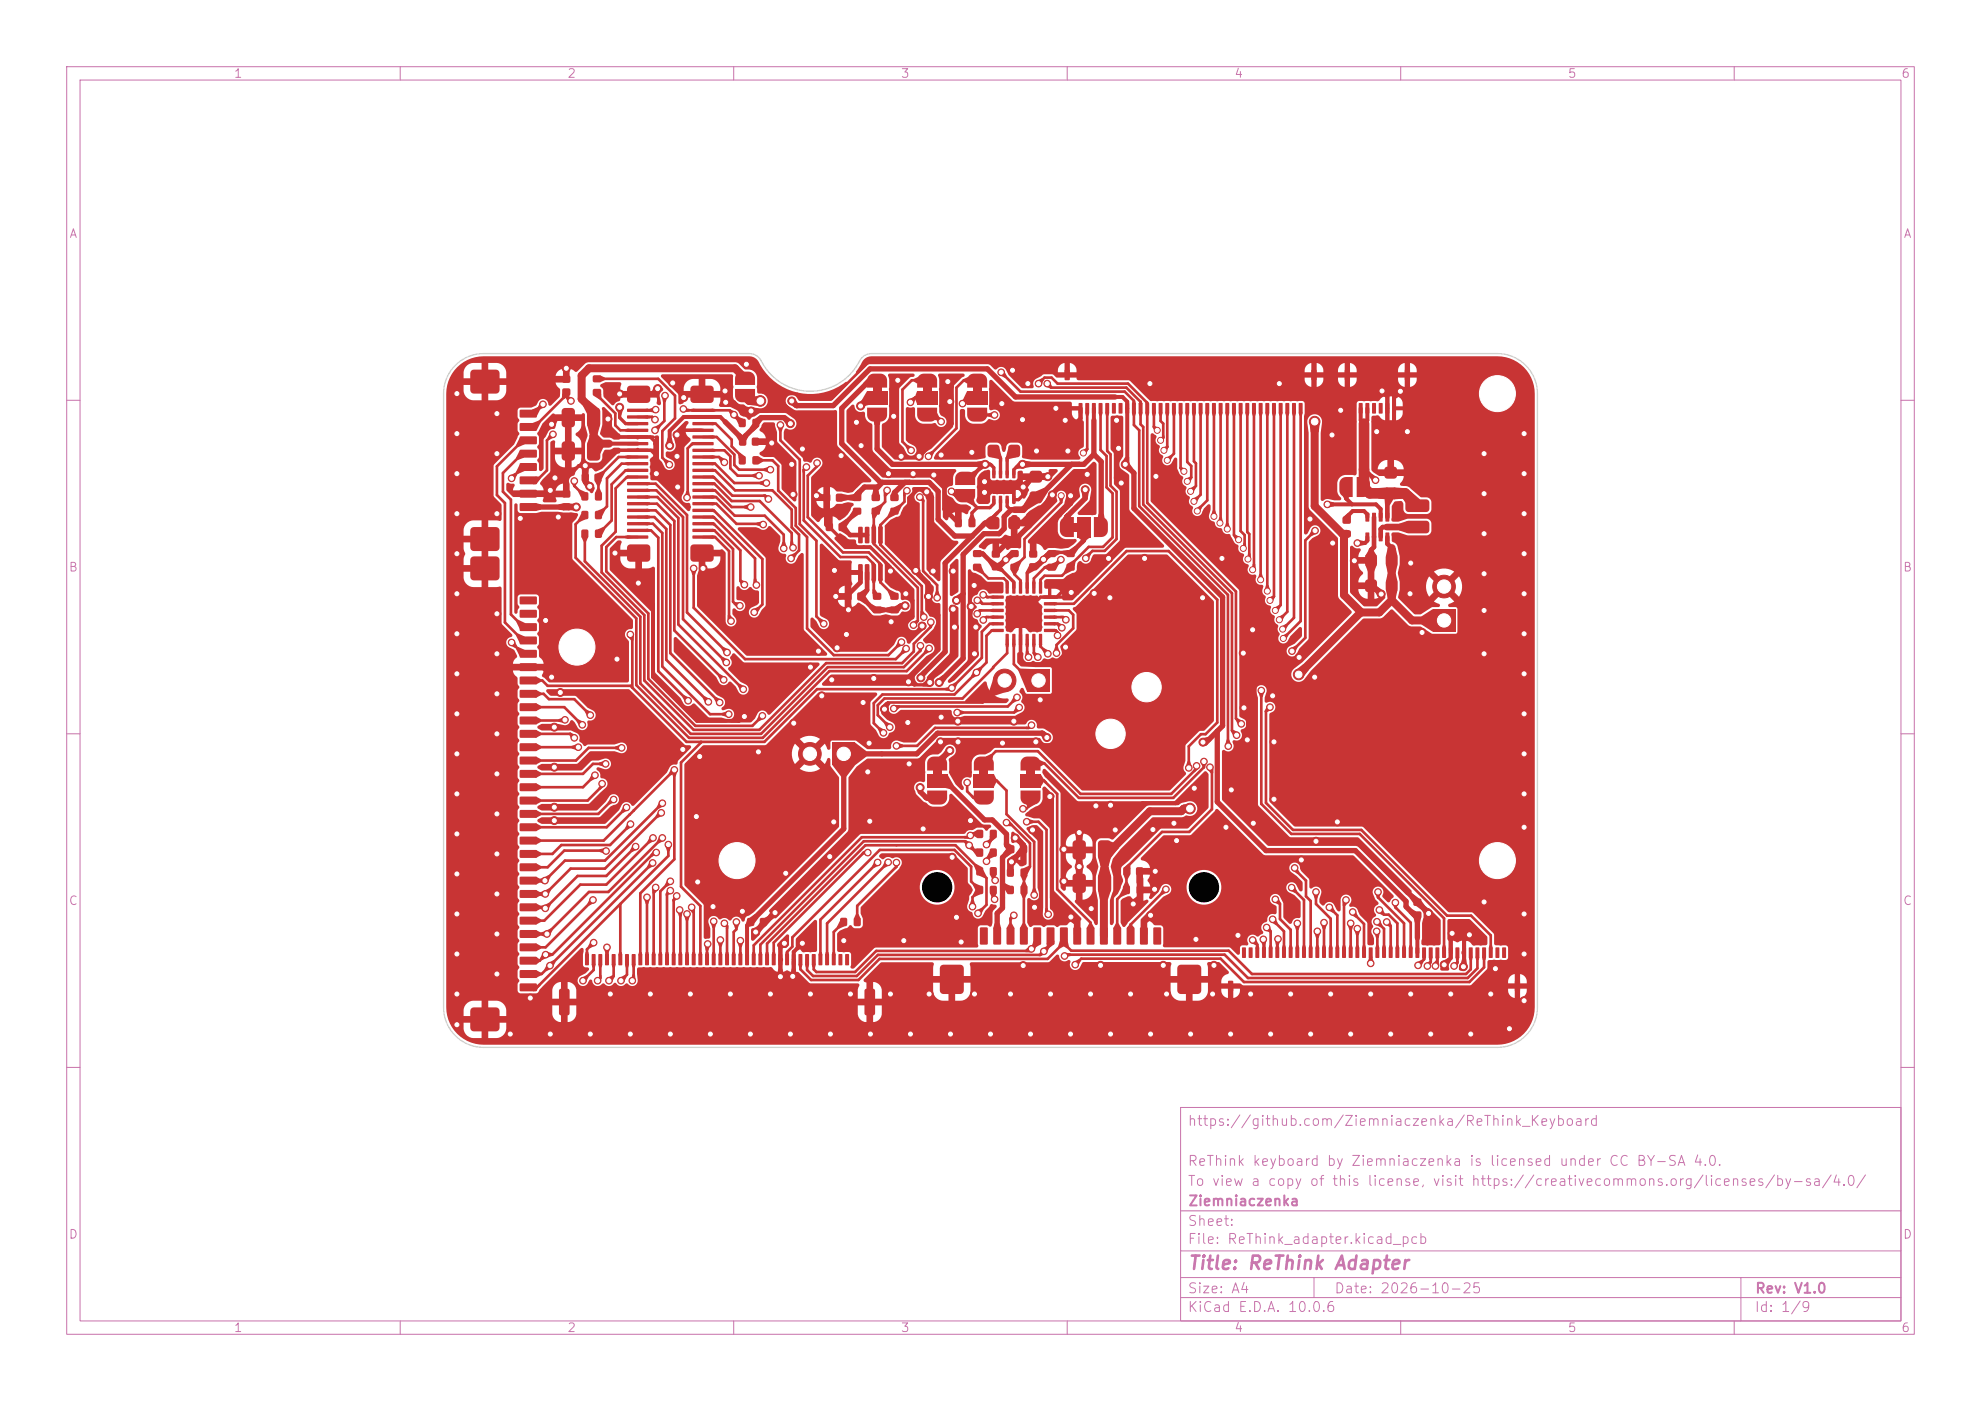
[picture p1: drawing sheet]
<svg xmlns="http://www.w3.org/2000/svg" width="297mm" height="210mm" viewBox="0 0 297 210" stroke-linecap="round" stroke-linejoin="round" font-family="sans-serif">
<defs><g id="words">
<text font-size="2" fill="#c872ab" x="178" y="190.8">Title: ReThink Adapter</text>
<g font-size="1.5" fill="#c872ab">
<text x="178" y="169.1">https://github.com/Ziemniaczenka/ReThink_Keyboard</text>
<text x="178" y="178.1">To view a copy of this license, visit https://creativecommons.org/licenses/by-sa/4.0/</text>
<text x="178" y="175.1">ReThink keyboard by Ziemniaczenka is licensed under CC BY-SA 4.0.</text>
<text x="178" y="184.1">Sheet:</text>
<text x="178" y="181.1">Ziemniaczenka</text>
<text x="178" y="186.8">File: ReThink_adapter.kicad_pcb</text>
<text x="178" y="197">KiCad E.D.A. 10.0.6</text>
<text x="178" y="194.2">Size: A4</text>
<text x="200" y="194.2">Date: 2026-10-25</text>
<text x="263" y="197">Id: 1/9</text>
<text x="263" y="194.2">Rev: V1.0</text>
</g>
<g font-size="1.3" fill="#c872ab">
<text x="35" y="12">1</text>
<text x="85" y="12">2</text>
<text x="135" y="12">3</text>
<text x="185" y="12">4</text>
<text x="235" y="12">5</text>
<text x="285" y="12">6</text>
<text x="10.3" y="36">A</text>
<text x="285.3" y="36">A</text>
<text x="10.2" y="86">B</text>
<text x="285.2" y="86">B</text>
<text x="10.2" y="136">C</text>
<text x="285.2" y="136">C</text>
<text x="10.2" y="186">D</text>
<text x="285.2" y="186">D</text>
<text x="35" y="200">1</text>
<text x="85" y="200">2</text>
<text x="135" y="200">3</text>
<text x="185" y="200">4</text>
<text x="235" y="200">5</text>
<text x="285" y="200">6</text>
</g>
</g></defs>
<g fill="none" stroke="#c872ab" stroke-width=".15">
<path d="M10 10h277v190h-277zM12 12h273v186h-273zM60 10v2M110 10v2M160 10v2M210 10v2M260 10v2M10 60h2M285 60h2M10 110h2M285 110h2M10 160h2"/>
<path d="M177 166h108v32h-108zM285 160h2M60 198v2M110 198v2M160 198v2M177 194.5h108M177 191.5h108M177 187.5h108M177 181.5h108M197 191.5v3M210 198v2M260 198v2"/>
<path d="M261 191.5v6.5"/>
</g>
<g fill="#c83434">
<path d="M139.9 115.2h1.2v1h-1.2z"/>
<path d="M160.7 78.4h1v1.2h-1z"/>
<path d="M130.9 57.8h1.2v1h-1.2z"/>
<path d="M153.9 115.2h1.2v1h-1.2z"/>
<path d="M145.9 57.8h1.2v1h-1.2z"/>
<path d="M138.4 57.8h1.2v1h-1.2z"/>
<path d="M146.9 115.2h1.2v1h-1.2z"/>
<path d="M112.1 137.7l.2-.1 .7 .1 .1 .2-.1 .8-.2 .1-.7-.1-.1-.2z"/>
<path d="M114 137.7l.2-.1 .7 .1 .1 .2-.1 .8-.2 .1-.7-.1-.1-.2z"/>
<path d="M89.3 76.6h.2h.7l.1 .2-.1 1h-.2h-.7l-.1-.2z"/>
<path d="M87.2 76.6h.2h.7l.1 .2-.1 1h-.1h-.8l-.1-.2z"/>
<path d="M145.9 82.5l.2-.1 1 .1v.2v.7l-.2 .1-1-.1v-.1z"/>
<path d="M145.9 84.6l.2-.1 1 .1v.2v.7l-.2 .1-1-.1v-.2z"/>
<path d="M164.7 131.1l.4-.1h1a.5 .5 0 0 1 .5 .5v1.9a.5 .5 0 0 1-.5 .5h-1a.5 .5 0 0 1-.5-.5v-1.9z"/>
<path d="M160.9 131.1l.4-.1h1a.5 .5 0 0 1 .5 .5v1.9a.5 .5 0 0 1-.5 .5h-1a.5 .5 0 0 1-.5-.5v-1.9z"/>
</g>
<circle cx="86.5" cy="97" r="4.7" fill="#c83434" stroke="#c83434" stroke-width=".15"/>
<path d="M124.8 111.3h3.4v3.4h-3.4z" fill="#c83434"/>
<circle cx="121.4" cy="113" r="1.7" fill="#c83434" stroke="#c83434" stroke-width=".15"/>
<g fill="#c83434">
<path d="M139.2 113.8l.7-.4h1.2a.98 .98 0 0 1 .9 1v1.1h-3v-1.2z"/>
<path d="M139 116h3v2h-3z"/>
<path d="M139 118.5h3v1.2a.98 .98 0 0 1-1 .9h-1.1a.98 .98 0 0 1-.9-1z"/>
<path d="M146.4 130h.2h.7l.1 .2-.1 1h-.1h-.8l-.1-.2z"/>
<path d="M148.5 130h.2h.7l.1 .2-.1 1h-.2h-.7l-.1-.2z"/>
<path d="M201.3 79.6l.2-.1 1 .1v.2v.7l-.2 .1-1-.1v-.2z"/>
<path d="M201.3 77.5l.2-.1 1 .1v.2v.7l-.2 .1-1-.1v-.1z"/>
<path d="M214.8 91.3h3.4v3.4h-3.4z"/>
</g>
<circle cx="216.5" cy="87.9" r="1.7" fill="#c83434" stroke="#c83434" stroke-width=".15"/>
<g fill="#c83434">
<path d="M151.8 70.5l.4 .1v1.1l-.4-.1z"/>
<path d="M150.8 70.5l.4 .1v1.1l-.4-.1z"/>
<path d="M149.8 70.5l.4 .1v1.1l-.4-.1z"/>
<path d="M148.8 70.5l.4 .1v1.1l-.4-.1z"/>
<path d="M148.8 74.3l.4 .1v1.1l-.4-.1z"/>
<path d="M149.8 74.3l.4 .1v1.1l-.4-.1z"/>
<path d="M150.8 74.3l.4 .1v1.1l-.4-.1z"/>
<path d="M151.8 74.3l.4 .1v1.1l-.4-.1z"/>
<path d="M148.9 72.1h3.2v1.8h-3.2z"/>
<path d="M154.5 73.8l.3-.1h1a.45 .45 0 0 1 .5 .4v.9a.45 .45 0 0 1-.5 .5h-1a.45 .45 0 0 1-.4-.5v-.9z"/>
<path d="M154.5 70.7l.3-.1h1a.45 .45 0 0 1 .5 .4v.9a.45 .45 0 0 1-.5 .5h-1a.45 .45 0 0 1-.4-.5v-.9z"/>
<path d="M84.4 58.3l.2-.1 .8 .1 .1 .2-.1 .7-.2 .1-.8-.1-.1-.2z"/>
<path d="M84.4 56.4l.2-.1 .8 .1 .1 .2-.1 .7-.2 .1-.8-.1-.1-.2z"/>
<path d="M84.4 75.5l.2-.1 .8 .1 .1 .2-.1 .7-.2 .1-.8-.1-.1-.2z"/>
<path d="M84.4 73.6l.2-.1 .8 .1 .1 .2-.1 .7-.2 .1-.8-.1-.1-.2z"/>
<path d="M159.1 77.9l.7-.4h1.2v3h-1.2a.98 .98 0 0 1-.9-1v-1.1z"/>
<path d="M161.5 77.5h2v3h-2z"/>
<path d="M164 77.5h1.2a.98 .98 0 0 1 .9 1v1.1a1 1 0 0 1-1 .9h-1.1z"/>
</g>
<circle cx="166.5" cy="110" r="3.8" fill="#c83434" stroke="#c83434" stroke-width=".15"/>
<g fill="#c83434">
<path d="M203.7 60.4l.6 .1-.1 1.5-.5-.1z"/>
<path d="M204.7 60.4l.6 .1-.1 1.5-.5-.1z"/>
<path d="M205.7 60.4l.6 .1-.1 1.5-.5-.1z"/>
<path d="M206.7 60.4l.6 .1-.1 1.5-.5-.1z"/>
<path d="M207.7 60.4l.6 .1-.1 1.5-.5-.1z"/>
<path d="M208.7 60.4l.6 .1-.1 1.5-.5-.1z"/>
<path d="M210.6 55.5l.6-.1 .2 .1v1.3l-.1 .2h-.5l-.2-.1z"/>
<path d="M201.6 55.5l.6-.1 .2 .1v1.3l-.1 .2h-.5l-.2-.1z"/>
<path d="M148.2 66.8l.3-.1h.9a.45 .45 0 0 1 .5 .4v1a.45 .45 0 0 1-.5 .5h-.9a.45 .45 0 0 1-.4-.5v-1z"/>
<path d="M151.3 66.8l.3-.1h.9a.45 .45 0 0 1 .5 .4v1a.45 .45 0 0 1-.5 .5h-.9a.45 .45 0 0 1-.4-.5v-1z"/>
<path d="M153.1 130.2h.2h.7l.1 .2-.1 1h-.2h-.7l-.1-.2z"/>
<path d="M151 130.2h.2h.7l.1 .2-.1 1h-.1h-.8l-.1-.2z"/>
<path d="M89.3 79.4h.2h.7l.1 .2-.1 1h-.2h-.7l-.1-.2z"/>
<path d="M87.2 79.4h.2h.7l.1 .2-.1 1h-.1h-.8l-.1-.2z"/>
<path d="M130.2 56.4l.7-.4h1.2a.98 .98 0 0 1 .9 1v1.1h-3v-1.2z"/>
<path d="M130 58.6h3v2h-3z"/>
<path d="M130 61.1h3v1.2a1 1 0 0 1-1 .9h-1.1a.98 .98 0 0 1-.9-1z"/>
<path d="M78 61.5l2.4-.1 .1 .2v.9l-.2 .1h-2.3l-.1-.2z"/>
<path d="M78 63.5l2.4-.1 .1 .2v.9l-.2 .1h-2.3l-.1-.2z"/>
<path d="M78 65.5l2.4-.1 .1 .2v.9l-.2 .1h-2.3l-.1-.2z"/>
<path d="M78 67.5l2.4-.1 .1 .2v.9l-.2 .1h-2.3l-.1-.2z"/>
<path d="M78 69.5l2.4-.1 .1 .2v.9l-.2 .1h-2.3l-.1-.2z"/>
<path d="M78 71.5l2.4-.1 .1 .2v.9l-.2 .1h-2.3l-.1-.2z"/>
<path d="M78 73.5l2.4-.1 .1 .2v.9l-.2 .1h-2.3l-.1-.2z"/>
<path d="M78 75.5l2.4-.1 .1 .2v.9l-.2 .1h-2.3l-.1-.2z"/>
<path d="M70.7 55.6l.3-.2h3.4a.54 .54 0 0 1 .5 .5v2.6a.54 .54 0 0 1-.5 .5h-3.4a.54 .54 0 0 1-.5-.5v-2.6z"/>
<path d="M70.7 79.2l.3-.2h3.4a.54 .54 0 0 1 .5 .5v2.6a.54 .54 0 0 1-.5 .5h-3.4a.54 .54 0 0 1-.5-.5v-2.6z"/>
</g>
<circle cx="110.5" cy="129" r="4.7" fill="#c83434" stroke="#c83434" stroke-width=".15"/>
<g fill="#c83434">
<path d="M225.2 142l.6 .1-.1 1.5-.5-.1z"/>
<path d="M224.2 142l.6 .1-.1 1.5-.5-.1z"/>
<path d="M223.2 142l.6 .1-.1 1.5-.5-.1z"/>
<path d="M222.2 142l.6 .1-.1 1.5-.5-.1z"/>
<path d="M221.2 142l.6 .1-.1 1.5-.5-.1z"/>
<path d="M220.2 142l.6 .1-.1 1.5-.5-.1z"/>
<path d="M219.2 142l.6 .1-.1 1.5-.5-.1z"/>
<path d="M218.2 142l.6 .1-.1 1.5-.5-.1z"/>
<path d="M217.2 142l.6 .1-.1 1.5-.5-.1z"/>
<path d="M216.2 142l.6 .1-.1 1.5-.5-.1z"/>
<path d="M215.2 142l.6 .1-.1 1.5-.5-.1z"/>
<path d="M214.2 142l.6 .1-.1 1.5-.5-.1z"/>
<path d="M213.2 142l.6 .1-.1 1.5-.5-.1z"/>
<path d="M212.2 142l.6 .1-.1 1.5-.5-.1z"/>
<path d="M211.2 142l.6 .1-.1 1.5-.5-.1z"/>
<path d="M210.2 142l.6 .1-.1 1.5-.5-.1z"/>
<path d="M209.2 142l.6 .1-.1 1.5-.5-.1z"/>
<path d="M208.2 142l.6 .1-.1 1.5-.5-.1z"/>
<path d="M207.2 142l.6 .1-.1 1.5-.5-.1z"/>
<path d="M206.2 142l.6 .1-.1 1.5-.5-.1z"/>
<path d="M205.2 142l.6 .1-.1 1.5-.5-.1z"/>
<path d="M204.2 142l.6 .1-.1 1.5-.5-.1z"/>
<path d="M203.2 142l.6 .1-.1 1.5-.5-.1z"/>
<path d="M202.2 142l.6 .1-.1 1.5-.5-.1z"/>
<path d="M201.2 142l.6 .1-.1 1.5-.5-.1z"/>
<path d="M200.2 142l.6 .1-.1 1.5-.5-.1z"/>
<path d="M199.2 142l.6 .1-.1 1.5-.5-.1z"/>
<path d="M198.2 142l.6 .1-.1 1.5-.5-.1z"/>
<path d="M197.2 142l.6 .1-.1 1.5-.5-.1z"/>
<path d="M196.2 142l.6 .1-.1 1.5-.5-.1z"/>
<path d="M195.2 142l.6 .1-.1 1.5-.5-.1z"/>
<path d="M194.2 142l.6 .1-.1 1.5-.5-.1z"/>
<path d="M193.2 142l.6 .1-.1 1.5-.5-.1z"/>
<path d="M192.2 142l.6 .1-.1 1.5-.5-.1z"/>
<path d="M191.2 142l.6 .1-.1 1.5-.5-.1z"/>
<path d="M190.2 142l.6 .1-.1 1.5-.5-.1z"/>
<path d="M189.2 142l.6 .1-.1 1.5-.5-.1z"/>
<path d="M188.2 142l.6 .1-.1 1.5-.5-.1z"/>
<path d="M187.2 142l.6 .1-.1 1.5-.5-.1z"/>
<path d="M186.2 142l.6 .1-.1 1.5-.5-.1z"/>
<path d="M184.1 147.1l.6-.1 .2 .1v1.3l-.1 .2h-.5l-.2-.1z"/>
<path d="M227.1 147.1l.6-.1 .2 .1v1.3l-.1 .2h-.5l-.2-.1z"/>
<path d="M148.8 89.3h1.6l.1 .4h-1.7z"/>
<path d="M148.8 90.3h1.6l.1 .4h-1.7z"/>
<path d="M148.8 91.3h1.6l.1 .4h-1.7z"/>
<path d="M148.8 92.3h1.6l.1 .4h-1.7z"/>
<path d="M148.8 93.3h1.6l.1 .4h-1.7z"/>
<path d="M148.8 94.3h1.6l.1 .4h-1.7z"/>
<path d="M150.8 95l.4 .1v1.6h-.4z"/>
<path d="M151.8 95l.4 .1v1.6h-.4z"/>
<path d="M152.8 95l.4 .1v1.6h-.4z"/>
<path d="M153.8 95l.4 .1v1.6h-.4z"/>
<path d="M154.8 95l.4 .1v1.6h-.4z"/>
<path d="M155.8 95l.4 .1v1.6h-.4z"/>
<path d="M156.5 94.3h1.7v.4h-1.6z"/>
<path d="M156.5 93.3h1.7v.4h-1.6z"/>
<path d="M156.5 92.3h1.7v.4h-1.6z"/>
<path d="M156.5 91.3h1.7v.4h-1.6z"/>
<path d="M156.5 90.3h1.7v.4h-1.6z"/>
<path d="M156.5 89.3h1.7v.4h-1.6z"/>
<path d="M155.8 87.3h.4v1.7l-.4-.1z"/>
<path d="M154.8 87.3h.4v1.7l-.4-.1z"/>
<path d="M153.8 87.3h.4v1.7l-.4-.1z"/>
<path d="M152.8 87.3h.4v1.7l-.4-.1z"/>
<path d="M151.8 87.3h.4v1.7l-.4-.1z"/>
<path d="M150.8 87.3h.4v1.7l-.4-.1z"/>
<path d="M151.4 89.9h4.2v4.2h-4.2z"/>
<path d="M110.2 58.3h3v1.1a.98 .98 0 0 1-1 .9h-1.1a.98 .98 0 0 1-.9-1z"/>
<path d="M110.6 55.9l.5-.2h1.2a1 1 0 0 1 .9 1v1h-3v-1.1z"/>
<path d="M88.1 66.3l.4-.1h1a.5 .5 0 0 1 .5 .5v1.9a.5 .5 0 0 1-.5 .5h-1a.5 .5 0 0 1-.5-.5v-1.9z"/>
<path d="M84.3 66.3l.4-.1h1a.5 .5 0 0 1 .5 .5v1.9a.5 .5 0 0 1-.5 .5h-1a.5 .5 0 0 1-.5-.5v-1.9z"/>
<path d="M127.9 74.1l.2-.1 1 .1v.2v.7l-.2 .1-1-.1v-.1z"/>
<path d="M127.9 76.2l.2-.1 1 .1v.2v.7l-.2 .1-1-.1v-.2z"/>
<path d="M157.1 82.5l.2-.1 1 .1v.2v.7l-.2 .1-1-.1v-.1z"/>
<path d="M157.1 84.6l.2-.1 1 .1v.2v.7l-.2 .1-1-.1v-.2z"/>
<path d="M88.1 61.3l.4-.1h1a.5 .5 0 0 1 .5 .5v1.9a.5 .5 0 0 1-.5 .5h-1a.5 .5 0 0 1-.5-.5v-1.9z"/>
<path d="M84.3 61.3l.4-.1h1a.5 .5 0 0 1 .5 .5v1.9a.5 .5 0 0 1-.5 .5h-1a.5 .5 0 0 1-.5-.5v-1.9z"/>
<path d="M153.4 113.6l.5-.2h1.2a1 1 0 0 1 .9 1v1.1h-3v-1.2z"/>
<path d="M153 116h3v2h-3z"/>
<path d="M153 118.5h3v1.2a.98 .98 0 0 1-1 .9h-1.1a1 1 0 0 1-.9-1z"/>
<path d="M207.7 73.2l.3-.1h1a.45 .45 0 0 1 .5 .4v.9a.45 .45 0 0 1-.5 .5h-1a.45 .45 0 0 1-.4-.5v-.9z"/>
<path d="M207.7 70.1l.3-.1h1a.45 .45 0 0 1 .5 .4v.9a.45 .45 0 0 1-.5 .5h-1a.45 .45 0 0 1-.4-.5v-.9z"/>
<path d="M210.8 75l.4-.1h2.6a.48 .48 0 0 1 .5 .4v1a.48 .48 0 0 1-.5 .5h-2.6a.48 .48 0 0 1-.5-.5v-1z"/>
<path d="M210.8 78.2l.4-.1h2.6a.47 .47 0 0 1 .5 .4v1a.48 .48 0 0 1-.5 .5h-2.6a.48 .48 0 0 1-.5-.5v-1z"/>
<path d="M145.3 77.8h.2h.7l.1 .2-.1 1h-.2h-.7l-.1-.2z"/>
<path d="M143.2 77.8h.2h.7l.1 .2-.1 1h-.1h-.8l-.1-.2z"/>
</g>
<circle cx="171.9" cy="103" r="3.8" fill="#c83434" stroke="#c83434" stroke-width=".15"/>
<g fill="#c83434">
<path d="M78 89.5l2.4-.1 .1 .2v.9l-.2 .1h-2.3l-.1-.2z"/>
<path d="M78 91.5l2.4-.1 .1 .2v.9l-.2 .1h-2.3l-.1-.2z"/>
<path d="M78 93.5l2.4-.1 .1 .2v.9l-.2 .1h-2.3l-.1-.2z"/>
<path d="M78 95.5l2.4-.1 .1 .2v.9l-.2 .1h-2.3l-.1-.2z"/>
<path d="M78 97.5l2.4-.1 .1 .2v.9l-.2 .1h-2.3l-.1-.2z"/>
<path d="M78 99.5l2.4-.1 .1 .2v.9l-.2 .1h-2.3l-.1-.2z"/>
<path d="M78 101.5l2.4-.1 .1 .2v.9l-.2 .1h-2.3l-.1-.2z"/>
<path d="M78 103.5l2.4-.1 .1 .2v.9l-.2 .1h-2.3l-.1-.2z"/>
<path d="M78 105.5l2.4-.1 .1 .2v.9l-.2 .1h-2.3l-.1-.2z"/>
<path d="M78 107.5l2.4-.1 .1 .2v.9l-.2 .1h-2.3l-.1-.2z"/>
<path d="M78 109.5l2.4-.1 .1 .2v.9l-.2 .1h-2.3l-.1-.2z"/>
<path d="M78 111.5l2.4-.1 .1 .2v.9l-.2 .1h-2.3l-.1-.2z"/>
<path d="M78 113.5l2.4-.1 .1 .2v.9l-.2 .1h-2.3l-.1-.2z"/>
<path d="M78 115.5l2.4-.1 .1 .2v.9l-.2 .1h-2.3l-.1-.2z"/>
<path d="M78 117.5l2.4-.1 .1 .2v.9l-.2 .1h-2.3l-.1-.2z"/>
<path d="M78 119.5l2.4-.1 .1 .2v.9l-.2 .1h-2.3l-.1-.2z"/>
<path d="M78 121.5l2.4-.1 .1 .2v.9l-.2 .1h-2.3l-.1-.2z"/>
<path d="M78 123.5l2.4-.1 .1 .2v.9l-.2 .1h-2.3l-.1-.2z"/>
<path d="M78 125.5l2.4-.1 .1 .2v.9l-.2 .1h-2.3l-.1-.2z"/>
<path d="M78 127.5l2.4-.1 .1 .2v.9l-.2 .1h-2.3l-.1-.2z"/>
<path d="M78 129.5l2.4-.1 .1 .2v.9l-.2 .1h-2.3l-.1-.2z"/>
<path d="M78 131.5l2.4-.1 .1 .2v.9l-.2 .1h-2.3l-.1-.2z"/>
<path d="M78 133.5l2.4-.1 .1 .2v.9l-.2 .1h-2.3l-.1-.2z"/>
<path d="M78 135.5l2.4-.1 .1 .2v.9l-.2 .1h-2.3l-.1-.2z"/>
<path d="M78 137.5l2.4-.1 .1 .2v.9l-.2 .1h-2.3l-.1-.2z"/>
<path d="M78 139.5l2.4-.1 .1 .2v.9l-.2 .1h-2.3l-.1-.2z"/>
<path d="M78 141.5l2.4-.1 .1 .2v.9l-.2 .1h-2.3l-.1-.2z"/>
<path d="M78 143.5l2.4-.1 .1 .2v.9l-.2 .1h-2.3l-.1-.2z"/>
<path d="M78 145.5l2.4-.1 .1 .2v.9l-.2 .1h-2.3l-.1-.2z"/>
<path d="M78 147.5l2.4-.1 .1 .2v.9l-.2 .1h-2.3l-.1-.2z"/>
<path d="M70.7 83.6l.3-.2h3.4a.54 .54 0 0 1 .5 .5v2.6a.54 .54 0 0 1-.5 .5h-3.4a.54 .54 0 0 1-.5-.5v-2.6z"/>
<path d="M70.7 151.2l.3-.2h3.4a.54 .54 0 0 1 .5 .5v2.6a.54 .54 0 0 1-.5 .5h-3.4a.54 .54 0 0 1-.5-.5v-2.6z"/>
<path d="M147 139.1l.9-.1 .2 .1v2.3l-.1 .2h-.9l-.2-.1z"/>
<path d="M149 139.1l.9-.1 .2 .1v2.3l-.1 .2h-.9l-.2-.1z"/>
<path d="M151 139.1l.9-.1 .2 .1v2.3l-.1 .2h-.9l-.2-.1z"/>
<path d="M153 139.1l.9-.1 .2 .1v2.3l-.1 .2h-.9l-.2-.1z"/>
<path d="M155 139.1l.9-.1 .2 .1v2.3l-.1 .2h-.9l-.2-.1z"/>
<path d="M157 139.1l.9-.1 .2 .1v2.3l-.1 .2h-.9l-.2-.1z"/>
<path d="M159 139.1l.9-.1 .2 .1v2.3l-.1 .2h-.9l-.2-.1z"/>
<path d="M161 139.1l.9-.1 .2 .1v2.3l-.1 .2h-.9l-.2-.1z"/>
<path d="M163 139.1l.9-.1 .2 .1v2.3l-.1 .2h-.9l-.2-.1z"/>
<path d="M165 139.1l.9-.1 .2 .1v2.3l-.1 .2h-.9l-.2-.1z"/>
<path d="M167 139.1l.9-.1 .2 .1v2.3l-.1 .2h-.9l-.2-.1z"/>
<path d="M169 139.1l.9-.1 .2 .1v2.3l-.1 .2h-.9l-.2-.1z"/>
<path d="M171 139.1l.9-.1 .2 .1v2.3l-.1 .2h-.9l-.2-.1z"/>
<path d="M173 139.1l.9-.1 .2 .1v2.3l-.1 .2h-.9l-.2-.1z"/>
<path d="M141.1 144.8l.3-.2h2.6a.54 .54 0 0 1 .5 .5v3.4a.54 .54 0 0 1-.5 .5h-2.6a.54 .54 0 0 1-.5-.5v-3.4z"/>
<path d="M176.7 144.8l.3-.2h2.6a.54 .54 0 0 1 .5 .5v3.4a.54 .54 0 0 1-.5 .5h-2.6a.54 .54 0 0 1-.5-.5v-3.4z"/>
<path d="M89.3 73.8h.2h.7l.1 .2-.1 1h-.2h-.7l-.1-.2z"/>
<path d="M87.2 73.8h.2h.7l.1 .2-.1 1h-.1h-.8l-.1-.2z"/>
<path d="M88.9 58.4l.2-.1 1 .1v.2v.7l-.2 .1-1-.1v-.2z"/>
<path d="M88.9 56.3l.2-.1 1 .1v.2v.7l-.2 .1-1-.1v-.1z"/>
<path d="M161.7 60.4l.6 .1-.1 1.5-.5-.1z"/>
<path d="M162.7 60.4l.6 .1-.1 1.5-.5-.1z"/>
<path d="M163.7 60.4l.6 .1-.1 1.5-.5-.1z"/>
<path d="M164.7 60.4l.6 .1-.1 1.5-.5-.1z"/>
<path d="M165.7 60.4l.6 .1-.1 1.5-.5-.1z"/>
<path d="M166.7 60.4l.6 .1-.1 1.5-.5-.1z"/>
<path d="M167.7 60.4l.6 .1-.1 1.5-.5-.1z"/>
<path d="M168.7 60.4l.6 .1-.1 1.5-.5-.1z"/>
<path d="M169.7 60.4l.6 .1-.1 1.5-.5-.1z"/>
<path d="M170.7 60.4l.6 .1-.1 1.5-.5-.1z"/>
<path d="M171.7 60.4l.6 .1-.1 1.5-.5-.1z"/>
<path d="M172.7 60.4l.6 .1-.1 1.5-.5-.1z"/>
<path d="M173.7 60.4l.6 .1-.1 1.5-.5-.1z"/>
<path d="M174.7 60.4l.6 .1-.1 1.5-.5-.1z"/>
<path d="M175.7 60.4l.6 .1-.1 1.5-.5-.1z"/>
<path d="M176.7 60.4l.6 .1-.1 1.5-.5-.1z"/>
<path d="M177.7 60.4l.6 .1-.1 1.5-.5-.1z"/>
<path d="M178.7 60.4l.6 .1-.1 1.5-.5-.1z"/>
<path d="M179.7 60.4l.6 .1-.1 1.5-.5-.1z"/>
<path d="M180.7 60.4l.6 .1-.1 1.5-.5-.1z"/>
<path d="M181.7 60.4l.6 .1-.1 1.5-.5-.1z"/>
<path d="M182.7 60.4l.6 .1-.1 1.5-.5-.1z"/>
<path d="M183.7 60.4l.6 .1-.1 1.5-.5-.1z"/>
<path d="M184.7 60.4l.6 .1-.1 1.5-.5-.1z"/>
<path d="M185.7 60.4l.6 .1-.1 1.5-.5-.1z"/>
<path d="M186.7 60.4l.6 .1-.1 1.5-.5-.1z"/>
<path d="M187.7 60.4l.6 .1-.1 1.5-.5-.1z"/>
<path d="M188.7 60.4l.6 .1-.1 1.5-.5-.1z"/>
<path d="M189.7 60.4l.6 .1-.1 1.5-.5-.1z"/>
<path d="M190.7 60.4l.6 .1-.1 1.5-.5-.1z"/>
<path d="M191.7 60.4l.6 .1-.1 1.5-.5-.1z"/>
<path d="M192.7 60.4l.6 .1-.1 1.5-.5-.1z"/>
<path d="M193.7 60.4l.6 .1-.1 1.5-.5-.1z"/>
<path d="M194.7 60.4l.6 .1-.1 1.5-.5-.1z"/>
<path d="M196.6 55.5l.6-.1 .2 .1v1.3l-.1 .2h-.5l-.2-.1z"/>
<path d="M159.6 55.5l.6-.1 .2 .1v1.3l-.1 .2h-.5l-.2-.1z"/>
<path d="M126 137.6h.2h.7l.1 .2-.1 1h-.1h-.8l-.1-.2z"/>
<path d="M128.1 137.6h.2h.7l.1 .2-.1 1h-.2h-.7l-.1-.2z"/>
<path d="M94 80.3h3.1h.1v.3l-.1 .2h-3l-.1-.2z"/>
<path d="M103.8 80.3h3.1h.1v.3l-.1 .2h-3l-.1-.2z"/>
<path d="M94 79.3h3.1h.1v.3l-.1 .2h-3l-.1-.2z"/>
<path d="M103.8 79.3h3.1h.1v.3l-.1 .2h-3l-.1-.2z"/>
<path d="M94 78.3h3.1h.1v.3l-.1 .2h-3l-.1-.2z"/>
<path d="M103.8 78.3h3.1h.1v.3l-.1 .2h-3l-.1-.2z"/>
<path d="M94 77.3h3.1h.1v.3l-.1 .2h-3l-.1-.2z"/>
<path d="M103.8 77.3h3.1h.1v.3l-.1 .2h-3l-.1-.2z"/>
<path d="M94 76.3h3.1h.1v.3l-.1 .2h-3l-.1-.2z"/>
<path d="M103.8 76.3h3.1h.1v.3l-.1 .2h-3l-.1-.2z"/>
<path d="M94 75.3h3.1h.1v.3l-.1 .2h-3l-.1-.2z"/>
<path d="M103.8 75.3h3.1h.1v.3l-.1 .2h-3l-.1-.2z"/>
<path d="M94 74.3h3.1h.1v.3l-.1 .2h-3l-.1-.2z"/>
<path d="M103.8 74.3h3.1h.1v.3l-.1 .2h-3l-.1-.2z"/>
<path d="M94 73.3h3.1h.1v.3l-.1 .2h-3l-.1-.2z"/>
<path d="M103.8 73.3h3.1h.1v.3l-.1 .2h-3l-.1-.2z"/>
<path d="M94 72.3h3.1h.1v.3l-.1 .2h-3l-.1-.2z"/>
<path d="M103.8 72.3h3.1h.1v.3l-.1 .2h-3l-.1-.2z"/>
<path d="M94 71.3h3.1h.1v.3l-.1 .2h-3l-.1-.2z"/>
<path d="M103.8 71.3h3.1h.1v.3l-.1 .2h-3l-.1-.2z"/>
<path d="M94 70.3h3.1h.1v.3l-.1 .2h-3l-.1-.2z"/>
<path d="M103.8 70.3h3.1h.1v.3l-.1 .2h-3l-.1-.2z"/>
<path d="M94 69.3h3.1h.1v.3l-.1 .2h-3l-.1-.2z"/>
<path d="M103.8 69.3h3.1h.1v.3l-.1 .2h-3l-.1-.2z"/>
<path d="M94 68.3h3.1h.1v.3l-.1 .2h-3l-.1-.2z"/>
<path d="M103.8 68.3h3.1h.1v.3l-.1 .2h-3l-.1-.2z"/>
<path d="M94 67.3h3.1h.1v.3l-.1 .2h-3l-.1-.2z"/>
<path d="M103.8 67.3h3.1h.1v.3l-.1 .2h-3l-.1-.2z"/>
<path d="M94 66.3h3.1h.1v.3l-.1 .2h-3l-.1-.2z"/>
<path d="M103.8 66.3h3.1h.1v.3l-.1 .2h-3l-.1-.2z"/>
<path d="M94 65.3h3.1h.1v.3l-.1 .2h-3l-.1-.2z"/>
<path d="M103.8 65.3h3.1h.1v.3l-.1 .2h-3l-.1-.2z"/>
<path d="M94 64.3h3.1h.1v.3l-.1 .2h-3l-.1-.2z"/>
<path d="M103.8 64.3h3.1h.1v.3l-.1 .2h-3l-.1-.2z"/>
<path d="M94 63.3h3.1h.1v.3l-.1 .2h-3l-.1-.2z"/>
<path d="M103.8 63.3h3.1h.1v.3l-.1 .2h-3l-.1-.2z"/>
<path d="M94 62.3h3.1h.1v.3l-.1 .2h-3l-.1-.2z"/>
<path d="M103.8 62.3h3.1h.1v.3l-.1 .2h-3l-.1-.2z"/>
<path d="M94 61.3h3.1h.1v.3l-.1 .2h-3l-.1-.2z"/>
<path d="M103.8 61.3h3.1h.1v.3l-.1 .2h-3l-.1-.2z"/>
<path d="M94.1 81.8l.4-.2h2.5a.5 .5 0 0 1 .5 .5v1.6a.5 .5 0 0 1-.5 .5h-2.5a.5 .5 0 0 1-.5-.5v-1.6z"/>
<path d="M103.6 81.8l.4-.2h2.5a.5 .5 0 0 1 .5 .5v1.6a.5 .5 0 0 1-.5 .5h-2.5a.5 .5 0 0 1-.5-.5v-1.6z"/>
<path d="M94.1 58l.4-.2h2.5a.5 .5 0 0 1 .5 .5v1.6a.5 .5 0 0 1-.5 .5h-2.5a.5 .5 0 0 1-.5-.5v-1.6z"/>
<path d="M103.6 58l.4-.2h2.5a.5 .5 0 0 1 .5 .5v1.6a.5 .5 0 0 1-.5 .5h-2.5a.5 .5 0 0 1-.5-.5v-1.6z"/>
<path d="M212 136.7l.2-.1 .8 .1 .1 .2-.1 .7-.2 .1-.8-.1-.1-.2z"/>
<path d="M212 134.8l.2-.1 .8 .1 .1 .2-.1 .7-.2 .1-.8-.1-.1-.2z"/>
<path d="M207.9 83.2l.3-.1h.9a.45 .45 0 0 1 .5 .4v1a.45 .45 0 0 1-.5 .5h-.9a.45 .45 0 0 1-.4-.5v-1z"/>
<path d="M204.8 83.2l.3-.1h.9a.45 .45 0 0 1 .5 .4v1a.45 .45 0 0 1-.5 .5h-.9a.45 .45 0 0 1-.4-.5v-1z"/>
<path d="M89.2 71.1l.2-.1 .7 .1 .1 .2-.1 .8-.2 .1-.7-.1-.1-.2z"/>
<path d="M87.3 71.1l.2-.1 .7 .1 .1 .2-.1 .8-.2 .1-.7-.1-.1-.2z"/>
<path d="M125.8 78.5l.2-.1 .7 .1 .1 .2-.1 .8-.2 .1-.7-.1-.1-.2z"/>
<path d="M123.9 78.5l.2-.1 .7 .1 .1 .2-.1 .8-.2 .1-.7-.1-.1-.2z"/>
<path d="M87.7 143l.6 .1-.1 1.6-.5-.1z"/>
<path d="M88.7 143l.6 .1-.1 1.6-.5-.1z"/>
<path d="M89.7 143l.6 .1-.1 1.6-.5-.1z"/>
<path d="M90.7 143l.6 .1-.1 1.6-.5-.1z"/>
<path d="M91.7 143l.6 .1-.1 1.6-.5-.1z"/>
<path d="M92.7 143l.6 .1-.1 1.6-.5-.1z"/>
<path d="M93.7 143l.6 .1-.1 1.6-.5-.1z"/>
<path d="M94.7 143l.6 .1-.1 1.6-.5-.1z"/>
<path d="M95.7 143l.6 .1-.1 1.6-.5-.1z"/>
<path d="M96.7 143l.6 .1-.1 1.6-.5-.1z"/>
<path d="M97.7 143l.6 .1-.1 1.6-.5-.1z"/>
<path d="M98.7 143l.6 .1-.1 1.6-.5-.1z"/>
<path d="M99.7 143l.6 .1-.1 1.6-.5-.1z"/>
<path d="M100.7 143l.6 .1-.1 1.6-.5-.1z"/>
<path d="M101.7 143l.6 .1-.1 1.6-.5-.1z"/>
<path d="M102.7 143l.6 .1-.1 1.6-.5-.1z"/>
<path d="M103.7 143l.6 .1-.1 1.6-.5-.1z"/>
<path d="M104.7 143l.6 .1-.1 1.6-.5-.1z"/>
<path d="M105.7 143l.6 .1-.1 1.6-.5-.1z"/>
<path d="M106.7 143l.6 .1-.1 1.6-.5-.1z"/>
<path d="M107.7 143l.6 .1-.1 1.6-.5-.1z"/>
<path d="M108.7 143l.6 .1-.1 1.6-.5-.1z"/>
<path d="M109.7 143l.6 .1-.1 1.6-.5-.1z"/>
<path d="M110.7 143l.6 .1-.1 1.6-.5-.1z"/>
<path d="M111.7 143l.6 .1-.1 1.6-.5-.1z"/>
<path d="M112.7 143l.6 .1-.1 1.6-.5-.1z"/>
<path d="M113.7 143l.6 .1-.1 1.6-.5-.1z"/>
<path d="M114.7 143l.6 .1-.1 1.6-.5-.1z"/>
<path d="M115.7 143l.6 .1-.1 1.6-.5-.1z"/>
<path d="M116.7 143l.6 .1-.1 1.6-.5-.1z"/>
<path d="M117.7 143l.6 .1-.1 1.6-.5-.1z"/>
<path d="M118.7 143l.6 .1-.1 1.6-.5-.1z"/>
<path d="M119.7 143l.6 .1-.1 1.6-.5-.1z"/>
<path d="M120.7 143l.6 .1-.1 1.6-.5-.1z"/>
<path d="M121.7 143l.6 .1-.1 1.6-.5-.1z"/>
<path d="M122.7 143l.6 .1-.1 1.6-.5-.1z"/>
<path d="M123.7 143l.6 .1-.1 1.6-.5-.1z"/>
<path d="M124.7 143l.6 .1-.1 1.6-.5-.1z"/>
<path d="M125.7 143l.6 .1-.1 1.6-.5-.1z"/>
<path d="M126.7 143l.6 .1-.1 1.6-.5-.1z"/>
<path d="M83.9 148.3l.2-.1h1l.3 .2v3.5l-.2 .3h-1.1l-.3-.2v-3.5z"/>
<path d="M129.7 148.3l.2-.1h1l.3 .2v3.5l-.2 .3h-1.1l-.3-.2v-3.5z"/>
<path d="M151.5 82.5l.2-.1 1 .1v.2v.7l-.2 .1-1-.1v-.1z"/>
<path d="M151.5 84.6l.2-.1 1 .1v.2v.7l-.2 .1-1-.1v-.2z"/>
</g>
<circle cx="224.5" cy="129" r="4.7" fill="#c83434" stroke="#c83434" stroke-width=".15"/>
<g fill="#c83434">
<path d="M125.4 74.1l.2-.1 .7 .1 .1 .2-.1 .8-.2 .1-.7-.1-.1-.2z"/>
<path d="M123.5 74.1l.2-.1 .7 .1 .1 .2-.1 .8-.2 .1-.7-.1-.1-.2z"/>
<path d="M112.9 62.8h.2h.7l.1 .2-.1 1h-.2h-.7l-.1-.2z"/>
<path d="M110.8 62.8h.2h.7l.1 .2-.1 1h-.1h-.8l-.1-.2z"/>
<path d="M146.4 124.4h.2h.7l.1 .2-.1 1h-.1h-.8l-.1-.2z"/>
<path d="M148.5 124.4h.2h.7l.1 .2-.1 1h-.2h-.7l-.1-.2z"/>
<path d="M133.5 91l.2-.1 1 .1v.2v.7l-.2 .1-1-.1v-.2z"/>
<path d="M133.5 88.9l.2-.1 1 .1v.2v.7l-.2 .1-1-.1v-.1z"/>
<path d="M145.2 56.4l.7-.4h1.2a.98 .98 0 0 1 .9 1v1.1h-3v-1.2z"/>
<path d="M145 58.6h3v2h-3z"/>
<path d="M145 61.1h3v1.2a1 1 0 0 1-1 .9h-1.1a.98 .98 0 0 1-.9-1z"/>
<path d="M128.7 84.6h.5l.1 .1 .1 2.2-.2 .1-.4 .1-.1-.2z"/>
<path d="M129.7 84.6h.5l.1 .1 .1 2.2-.2 .1-.4 .1-.1-.2z"/>
<path d="M130.7 84.6h.5l.1 .1 .1 2.2-.2 .1-.4 .1-.1-.2z"/>
<path d="M131.7 84.6h.5l.1 .1 .1 2.2-.2 .1-.4 .1-.1-.2z"/>
<path d="M131.7 79h.5l.1 .1 .1 2.2-.2 .1-.4 .1-.1-.2z"/>
<path d="M130.7 79h.5l.1 .1 .1 2.2-.2 .1-.4 .1-.1-.2z"/>
<path d="M129.7 79h.5l.1 .1 .1 2.2-.2 .1-.4 .1-.1-.2z"/>
<path d="M128.7 79h.5l.1 .1 .1 2.2-.2 .1-.4 .1-.1-.2z"/>
<path d="M137.7 56.4l.7-.4h1.2a1 1 0 0 1 .9 1v1.1h-3v-1.2z"/>
<path d="M137.5 58.6h3v2h-3z"/>
<path d="M137.5 61.1h3v1.2a1 1 0 0 1-1 .9h-1.1a.98 .98 0 0 1-.9-1z"/>
<path d="M203.4 71.5h1.1a1 1 0 0 1 .9 1v1.1a.98 .98 0 0 1-1 .9h-1z"/>
<path d="M201.2 71.7l.5-.2h1.1v3h-1.1a.98 .98 0 0 1-.9-1v-1.1z"/>
<path d="M207.7 76.9h.6l-.1 1.3-.5-.1z"/>
<path d="M206.7 76.9h.6l-.1 1.3-.5-.1z"/>
<path d="M205.7 76.9h.6l-.1 1.3-.5-.1z"/>
<path d="M204.7 76.9h.6l-.1 1.3-.5-.1z"/>
<path d="M204.7 79.8l.6 .1-.1 1.2h-.5z"/>
<path d="M205.7 79.8l.6 .1-.1 1.2h-.5z"/>
<path d="M206.7 79.8l.6 .1-.1 1.2h-.5z"/>
<path d="M207.7 79.8l.6 .1-.1 1.2h-.5z"/>
<path d="M146.4 127.2h.2h.7l.1 .2-.1 1h-.1h-.8l-.1-.2z"/>
<path d="M148.5 127.2h.2h.7l.1 .2-.1 1h-.2h-.7l-.1-.2z"/>
<path d="M130.7 74.1l.2-.1 1 .1v.2v.7l-.2 .1-1-.1v-.1z"/>
<path d="M130.7 76.2l.2-.1 1 .1v.2v.7l-.2 .1-1-.1v-.2z"/>
</g>
<circle cx="224.5" cy="59" r="4.7" fill="#c83434" stroke="#c83434" stroke-width=".15"/>
<g fill="#c83434">
<path d="M128.6 88.9l.2-.1 .7 .1 .1 .2-.1 .8-.2 .1-.7-.1-.1-.2z"/>
<path d="M126.7 88.9l.2-.1 .7 .1 .1 .2-.1 .8-.2 .1-.7-.1-.1-.2z"/>
<path d="M151 132.8h.2h.7l.1 .2-.1 1h-.1h-.8l-.1-.2z"/>
<path d="M153.1 132.8h.2h.7l.1 .2-.1 1h-.2h-.7l-.1-.2z"/>
<path d="M168.4 132.8h.2h.7l.1 .2-.1 1h-.1h-.8l-.1-.2z"/>
<path d="M170.5 132.8h.2h.7l.1 .2-.1 1h-.2h-.7l-.1-.2z"/>
<path d="M146.4 132.8h.2h.7l.1 .2-.1 1h-.1h-.8l-.1-.2z"/>
<path d="M148.5 132.8h.2h.7l.1 .2-.1 1h-.2h-.7l-.1-.2z"/>
<path d="M112.9 68.4h.2h.7l.1 .2-.1 1h-.2h-.7l-.1-.2z"/>
<path d="M110.8 68.4h.2h.7l.1 .2-.1 1h-.1h-.8l-.1-.2z"/>
<path d="M133.5 74.1l.2-.1 1 .1v.2v.7l-.2 .1-1-.1v-.1z"/>
<path d="M133.5 76.2l.2-.1 1 .1v.2v.7l-.2 .1-1-.1v-.2z"/>
<path d="M154.4 84.5l.2-.1 .8 .1 .1 .2-.1 .7-.2 .1-.8-.1-.1-.2z"/>
<path d="M154.4 82.6l.2-.1 .8 .1 .1 .2-.1 .7-.2 .1-.8-.1-.1-.2z"/>
<path d="M151.1 126.8l.2-.1 .7 .1 .1 .2-.1 .8-.2 .1-.7-.1-.1-.2z"/>
<path d="M153 126.8l.2-.1 .7 .1 .1 .2-.1 .8-.2 .1-.7-.1-.1-.2z"/>
<path d="M143.4 71.1l.7-.4h1.2a.98 .98 0 0 1 .9 1v1h-3v-1.1z"/>
<path d="M143.2 73.3h3v1.1a.98 .98 0 0 1-1 .9h-1.1a.98 .98 0 0 1-.9-1z"/>
<path d="M159.9 82.5l.2-.1 1 .1v.2v.7l-.2 .1-1-.1v-.1z"/>
<path d="M159.9 84.6l.2-.1 1 .1v.2v.7l-.2 .1-1-.1v-.2z"/>
<path d="M110.9 65.7l.2-.1 .7 .1 .1 .2-.1 .8-.2 .1-.7-.1-.1-.2z"/>
<path d="M112.8 65.7l.2-.1 .7 .1 .1 .2-.1 .8-.2 .1-.7-.1-.1-.2z"/>
<path d="M148.2 77.6l.3-.1h.9a.45 .45 0 0 1 .5 .4v1a.45 .45 0 0 1-.5 .5h-.9a.45 .45 0 0 1-.4-.5v-1z"/>
<path d="M151.3 77.6l.3-.1h.9a.45 .45 0 0 1 .5 .4v1a.45 .45 0 0 1-.5 .5h-.9a.45 .45 0 0 1-.4-.5v-1z"/>
<path d="M154 100.3h3.4v3.4h-3.4z"/>
</g>
<circle cx="150.6" cy="102" r="1.7" fill="#c83434" stroke="#c83434" stroke-width=".15"/>
<g fill="#c83434">
<path d="M146.4 113.6l.5-.2h1.2a1 1 0 0 1 .9 1v1.1h-3v-1.2z"/>
<path d="M146 116h3v2h-3z"/>
<path d="M146 118.5h3v1.2a.98 .98 0 0 1-1 .9h-1.1a1 1 0 0 1-.9-1z"/>
<path d="M168.5 130.1l.2-.1 .7 .1 .1 .2-.1 .8-.2 .1-.7-.1-.1-.2z"/>
<path d="M170.4 130.1l.2-.1 .7 .1 .1 .2-.1 .8-.2 .1-.7-.1-.1-.2z"/>
<path d="M207.9 87l.3-.1h.9a.45 .45 0 0 1 .5 .4v1a.45 .45 0 0 1-.5 .5h-.9a.45 .45 0 0 1-.4-.5v-1z"/>
<path d="M204.8 87l.3-.1h.9a.45 .45 0 0 1 .5 .4v1a.45 .45 0 0 1-.5 .5h-.9a.45 .45 0 0 1-.4-.5v-1z"/>
<path d="M164.7 126.1l.4-.1h1a.5 .5 0 0 1 .5 .5v1.9a.5 .5 0 0 1-.5 .5h-1a.5 .5 0 0 1-.5-.5v-1.9z"/>
<path d="M160.9 126.1l.4-.1h1a.5 .5 0 0 1 .5 .5v1.9a.5 .5 0 0 1-.5 .5h-1a.5 .5 0 0 1-.5-.5v-1.9z"/>
<path d="M130.9 91l.2-.1 1 .1v.2v.7l-.2 .1-1-.1v-.2z"/>
<path d="M130.9 88.9l.2-.1 1 .1v.2v.7l-.2 .1-1-.1v-.1z"/>
<path d="M148.8 84.5l.2-.1 .8 .1 .1 .2-.1 .7-.2 .1-.8-.1-.1-.2z"/>
<path d="M148.8 82.6l.2-.1 .8 .1 .1 .2-.1 .7-.2 .1-.8-.1-.1-.2z"/>
</g>
<g fill="#c83434" stroke="#c83434" stroke-width=".15">
<circle cx="168.7" cy="69.6" r=".6"/>
<circle cx="180.4" cy="111.3" r=".6"/>
<circle cx="118.7" cy="60.1" r=".6"/>
<circle cx="92.9" cy="61.1" r=".6"/>
<circle cx="157" cy="110.6" r=".6"/>
<circle cx="162.7" cy="73.4" r=".6"/>
<circle cx="146.1" cy="87.8" r=".6"/>
<circle cx="108.8" cy="60.3" r=".6"/>
<circle cx="217.7" cy="139.9" r=".6"/>
<circle cx="101.5" cy="68.4" r=".6"/>
<circle cx="121.5" cy="100" r=".6"/>
<circle cx="167.7" cy="67.2" r=".6"/>
<circle cx="222.5" cy="80" r=".6"/>
<circle cx="143.6" cy="111.2" r=".6"/>
<circle cx="211.4" cy="89" r=".6"/>
<circle cx="160.5" cy="74.3" r=".6"/>
<circle cx="207.2" cy="58.6" r=".6"/>
<circle cx="151.8" cy="55.5" r=".6"/>
<circle cx="117" cy="146.4" r=".6"/>
<circle cx="196.5" cy="155" r=".6"/>
<circle cx="173.2" cy="130.6" r=".6"/>
<circle cx="173.1" cy="133.3" r=".6"/>
<circle cx="220.5" cy="155" r=".6"/>
<circle cx="211.5" cy="84.4" r=".6"/>
<circle cx="131" cy="101.7" r=".6"/>
<circle cx="228.5" cy="83" r=".6"/>
<circle cx="74.5" cy="104" r=".6"/>
<circle cx="126.9" cy="95.1" r=".6"/>
<circle cx="191" cy="111.2" r=".6"/>
<circle cx="159.5" cy="132.1" r=".6"/>
<circle cx="111.6" cy="107.4" r=".6"/>
<circle cx="68.5" cy="113" r=".6"/>
<circle cx="182" cy="144.7" r=".6"/>
<circle cx="115.7" cy="66.4" r=".6"/>
<circle cx="211.5" cy="149" r=".6"/>
<circle cx="222.5" cy="98" r=".6"/>
<circle cx="157.8" cy="74.2" r=".6"/>
<circle cx="145.7" cy="67.8" r=".6"/>
<circle cx="106.9" cy="135.9" r=".6"/>
<circle cx="203.1" cy="84.1" r=".6"/>
<circle cx="74.5" cy="68" r=".6"/>
<circle cx="142.1" cy="57.2" r=".6"/>
<circle cx="126.1" cy="68.3" r=".6"/>
<circle cx="83.1" cy="109" r=".6"/>
<circle cx="82.5" cy="155" r=".6"/>
<circle cx="125.3" cy="89.4" r=".6"/>
<circle cx="166.5" cy="155" r=".6"/>
<circle cx="186.4" cy="97.9" r=".6"/>
<circle cx="228.5" cy="124" r=".6"/>
<circle cx="92.2" cy="82.9" r=".6"/>
<circle cx="143.6" cy="108.1" r=".6"/>
<circle cx="126.5" cy="141" r=".6"/>
<circle cx="68.5" cy="143" r=".6"/>
<circle cx="155.4" cy="67.6" r=".6"/>
<circle cx="116.2" cy="136.8" r=".6"/>
<circle cx="228.5" cy="143" r=".6"/>
<circle cx="104.9" cy="113.4" r=".6"/>
<circle cx="223.5" cy="149" r=".6"/>
<circle cx="150.2" cy="60.5" r=".6"/>
<circle cx="228.5" cy="71" r=".6"/>
<circle cx="163.5" cy="149" r=".6"/>
<circle cx="153.3" cy="62.9" r=".6"/>
<circle cx="157.5" cy="149" r=".6"/>
<circle cx="141.1" cy="68.2" r=".6"/>
<circle cx="196.4" cy="77.8" r=".6"/>
<circle cx="153.4" cy="73" r=".6"/>
<circle cx="83.1" cy="115" r=".6"/>
<circle cx="68.5" cy="89" r=".6"/>
<circle cx="172.5" cy="137.2" r=".6"/>
<circle cx="68.5" cy="107" r=".6"/>
<circle cx="139.4" cy="102.3" r=".6"/>
<circle cx="111.9" cy="54.6" r=".6"/>
<circle cx="68.5" cy="131" r=".6"/>
<circle cx="68.5" cy="137" r=".6"/>
<circle cx="169.9" cy="135.5" r=".6"/>
<circle cx="94.5" cy="155" r=".6"/>
<circle cx="138.2" cy="93.8" r=".6"/>
<circle cx="184.6" cy="118.4" r=".6"/>
<circle cx="87.7" cy="69.8" r=".6"/>
<circle cx="214.5" cy="155" r=".6"/>
<circle cx="112.6" cy="61.6" r=".6"/>
<circle cx="166.4" cy="89.6" r=".6"/>
<circle cx="224.2" cy="145.2" r=".6"/>
<circle cx="74.5" cy="134" r=".6"/>
<circle cx="211" cy="64.7" r=".6"/>
<circle cx="208.5" cy="155" r=".6"/>
<circle cx="159.8" cy="97" r=".6"/>
<circle cx="146.1" cy="149" r=".6"/>
<circle cx="160.6" cy="88.8" r=".5"/>
<circle cx="180.3" cy="89.6" r=".6"/>
<circle cx="68.5" cy="77" r=".6"/>
<circle cx="84.9" cy="55.2" r=".6"/>
<circle cx="155.3" cy="111.2" r=".6"/>
<circle cx="185.6" cy="140.2" r=".6"/>
<circle cx="165" cy="144.7" r=".6"/>
<circle cx="153.4" cy="144.7" r=".6"/>
<circle cx="228.5" cy="150" r=".6"/>
<circle cx="152.2" cy="125.6" r=".6"/>
<circle cx="158.3" cy="61.2" r=".6"/>
<circle cx="129.1" cy="66.8" r=".6"/>
<circle cx="151.6" cy="129.2" r=".6"/>
<circle cx="68.5" cy="125" r=".6"/>
<circle cx="125" cy="123.2" r=".6"/>
<circle cx="161.8" cy="124.8" r=".6"/>
<circle cx="84" cy="103.8" r=".6"/>
<circle cx="176" cy="123.4" r=".6"/>
<circle cx="136.9" cy="71" r=".6"/>
<circle cx="202.5" cy="155" r=".6"/>
<circle cx="145.5" cy="123" r=".6"/>
<circle cx="76.5" cy="155" r=".6"/>
<circle cx="228.5" cy="137" r=".6"/>
<circle cx="142.5" cy="155" r=".6"/>
<circle cx="197.3" cy="126.1" r=".6"/>
<circle cx="127.2" cy="91.4" r=".6"/>
<circle cx="216.5" cy="144.6" r=".6"/>
<circle cx="134" cy="62.4" r=".6"/>
<circle cx="118.7" cy="69.6" r=".6"/>
<circle cx="147.6" cy="73.8" r=".6"/>
<circle cx="174.9" cy="149" r=".6"/>
<circle cx="78" cy="77.7" r=".6"/>
<circle cx="159.5" cy="127.3" r=".6"/>
<circle cx="122.4" cy="74.3" r=".6"/>
<circle cx="228.5" cy="101" r=".6"/>
<circle cx="137.3" cy="85.5" r=".6"/>
<circle cx="133.6" cy="93.2" r=".6"/>
<circle cx="123.2" cy="104.3" r=".6"/>
<circle cx="125.5" cy="97.1" r=".6"/>
<circle cx="101.6" cy="73" r=".6"/>
<circle cx="210" cy="58.7" r=".6"/>
<circle cx="199.7" cy="65.2" r=".6"/>
<circle cx="222.5" cy="86" r=".6"/>
<circle cx="146.3" cy="94" r=".6"/>
<circle cx="148.5" cy="155" r=".6"/>
<circle cx="128.4" cy="63.3" r=".6"/>
<circle cx="88.4" cy="72.9" r=".6"/>
<circle cx="152" cy="108.1" r=".6"/>
<circle cx="74.5" cy="122" r=".6"/>
<circle cx="139.3" cy="149" r=".6"/>
<circle cx="178.5" cy="155" r=".6"/>
<circle cx="74.5" cy="98" r=".6"/>
<circle cx="101.5" cy="65.2" r=".6"/>
<circle cx="163.6" cy="136.2" r=".6"/>
<circle cx="102.5" cy="59.6" r=".6"/>
<circle cx="176.4" cy="126" r=".6"/>
<circle cx="68.5" cy="95" r=".6"/>
<circle cx="173.3" cy="71.4" r=".6"/>
<circle cx="200.5" cy="123.2" r=".6"/>
<circle cx="172.9" cy="124.4" r=".6"/>
<circle cx="113.7" cy="112.7" r=".6"/>
<circle cx="157.1" cy="71.5" r=".6"/>
<circle cx="167.4" cy="63" r=".6"/>
<circle cx="222.5" cy="68" r=".6"/>
<circle cx="141.1" cy="107.5" r=".6"/>
<circle cx="74.5" cy="140" r=".6"/>
<circle cx="142.9" cy="85.6" r=".6"/>
<circle cx="74.5" cy="116" r=".6"/>
<circle cx="74.5" cy="62" r=".6"/>
<circle cx="124.4" cy="128.4" r=".6"/>
<circle cx="166.2" cy="83.7" r=".6"/>
<circle cx="222.5" cy="135.2" r=".6"/>
<circle cx="137.8" cy="68.4" r=".6"/>
<circle cx="154.1" cy="57.5" r=".6"/>
<circle cx="181.8" cy="149" r=".6"/>
<circle cx="150.3" cy="111.4" r=".6"/>
<circle cx="191" cy="119.8" r=".6"/>
<circle cx="187" cy="110.9" r=".6"/>
<circle cx="119" cy="108.4" r=".6"/>
<circle cx="134.6" cy="57" r=".6"/>
<circle cx="160.5" cy="155" r=".6"/>
<circle cx="97.5" cy="149" r=".6"/>
<circle cx="133.5" cy="149" r=".6"/>
<circle cx="118.9" cy="74.1" r=".6"/>
<circle cx="130.5" cy="155" r=".6"/>
<circle cx="82.7" cy="63.6" r=".6"/>
<circle cx="144.1" cy="141.2" r=".6"/>
<circle cx="129.4" cy="105.3" r=".6"/>
<circle cx="111.3" cy="136.6" r=".6"/>
<circle cx="228.5" cy="107" r=".6"/>
<circle cx="164" cy="88.9" r=".6"/>
<circle cx="81.8" cy="93" r=".6"/>
<circle cx="88.5" cy="155" r=".6"/>
<circle cx="220.3" cy="140.1" r=".6"/>
<circle cx="109.5" cy="149" r=".6"/>
<circle cx="159.7" cy="63" r=".6"/>
<circle cx="68.5" cy="101" r=".6"/>
<circle cx="118.5" cy="155" r=".6"/>
<circle cx="226.3" cy="154.2" r=".6"/>
<circle cx="214.2" cy="136.9" r=".6"/>
<circle cx="187.5" cy="149" r=".6"/>
<circle cx="136.3" cy="114.5" r=".6"/>
<circle cx="117.8" cy="130.9" r=".6"/>
<circle cx="142.9" cy="91.3" r=".6"/>
<circle cx="141" cy="111.2" r=".6"/>
<circle cx="82.5" cy="73.5" r=".6"/>
<circle cx="213.2" cy="94.8" r=".6"/>
<circle cx="98.6" cy="58.3" r=".6"/>
<circle cx="138.9" cy="73.7" r=".6"/>
<circle cx="160.1" cy="67.6" r=".6"/>
<circle cx="160.6" cy="137.5" r=".6"/>
<circle cx="193.5" cy="149" r=".6"/>
<circle cx="228.5" cy="65" r=".6"/>
<circle cx="222.5" cy="91.5" r=".6"/>
<circle cx="68.5" cy="153.6" r=".6"/>
<circle cx="115.5" cy="149" r=".6"/>
<circle cx="201" cy="61.5" r=".6"/>
<circle cx="130.4" cy="123.1" r=".6"/>
<circle cx="179.3" cy="140.8" r=".6"/>
<circle cx="154.8" cy="124.4" r=".6"/>
<circle cx="102.4" cy="112.3" r=".6"/>
<circle cx="183.8" cy="124" r=".6"/>
<circle cx="130.3" cy="111.4" r=".6"/>
<circle cx="195.1" cy="128.9" r=".6"/>
<circle cx="113.3" cy="139.7" r=".6"/>
<circle cx="166.5" cy="120.7" r=".6"/>
<circle cx="108.7" cy="58.6" r=".6"/>
<circle cx="68.5" cy="65" r=".6"/>
<circle cx="127.5" cy="149" r=".6"/>
<circle cx="74.5" cy="92" r=".6"/>
<circle cx="155.1" cy="136" r=".6"/>
<circle cx="142.8" cy="128.5" r=".6"/>
<circle cx="161.8" cy="129.9" r=".6"/>
<circle cx="68.5" cy="71" r=".6"/>
<circle cx="74.5" cy="146" r=".6"/>
<circle cx="82.7" cy="101.5" r=".6"/>
<circle cx="154.5" cy="155" r=".6"/>
<circle cx="217.5" cy="149" r=".6"/>
<circle cx="91.2" cy="62.8" r=".6"/>
<circle cx="157.4" cy="119.4" r=".6"/>
<circle cx="190.8" cy="104.3" r=".6"/>
<circle cx="100.9" cy="57.4" r=".6"/>
<circle cx="92.9" cy="59.1" r=".6"/>
<circle cx="120.3" cy="141.4" r=".6"/>
<circle cx="136.5" cy="155" r=".6"/>
<circle cx="140" cy="71.2" r=".6"/>
<circle cx="174.4" cy="144.7" r=".6"/>
<circle cx="143.4" cy="137.5" r=".6"/>
<circle cx="91.5" cy="149" r=".6"/>
<circle cx="194.8" cy="98.5" r=".6"/>
<circle cx="104.4" cy="122.4" r=".6"/>
<circle cx="151.5" cy="149" r=".6"/>
<circle cx="130.1" cy="115.7" r=".6"/>
<circle cx="146.1" cy="98" r=".6"/>
<circle cx="228.5" cy="119" r=".6"/>
<circle cx="197.1" cy="101.5" r=".6"/>
<circle cx="190.5" cy="155" r=".6"/>
<circle cx="83.1" cy="123" r=".6"/>
<circle cx="142.4" cy="60.2" r=".6"/>
<circle cx="135.8" cy="89" r=".6"/>
<circle cx="191.8" cy="57.5" r=".6"/>
<circle cx="106.5" cy="155" r=".6"/>
<circle cx="228.5" cy="113" r=".6"/>
<circle cx="228.5" cy="95" r=".6"/>
<circle cx="136.2" cy="102.2" r=".6"/>
<circle cx="120.3" cy="67.3" r=".6"/>
<circle cx="164.3" cy="120.8" r=".6"/>
<circle cx="207.1" cy="89.1" r=".6"/>
<circle cx="143.1" cy="94" r=".6"/>
<circle cx="187.8" cy="94.4" r=".6"/>
<circle cx="168.1" cy="72.4" r=".6"/>
<circle cx="136.1" cy="108.3" r=".6"/>
<circle cx="228.5" cy="77" r=".6"/>
<circle cx="68.5" cy="83" r=".6"/>
<circle cx="147.6" cy="72.2" r=".6"/>
<circle cx="139.2" cy="89.4" r=".6"/>
<circle cx="104.6" cy="132.2" r=".6"/>
<circle cx="124.5" cy="155" r=".6"/>
<circle cx="83.2" cy="71.6" r=".6"/>
<circle cx="179.1" cy="118.2" r=".6"/>
<circle cx="68.5" cy="119" r=".6"/>
<circle cx="222.5" cy="74" r=".6"/>
<circle cx="138.4" cy="124.3" r=".6"/>
<circle cx="122.7" cy="97.6" r=".6"/>
<circle cx="74.5" cy="128" r=".6"/>
<circle cx="199.8" cy="81.4" r=".6"/>
<circle cx="228.5" cy="89" r=".6"/>
<circle cx="95.7" cy="87.4" r=".6"/>
<circle cx="183.2" cy="83.7" r=".6"/>
<circle cx="205.5" cy="149" r=".6"/>
<circle cx="199.5" cy="149" r=".6"/>
<circle cx="206.4" cy="64.7" r=".6"/>
<circle cx="105.4" cy="85.2" r=".6"/>
<circle cx="124.7" cy="101.9" r=".6"/>
<circle cx="139.9" cy="85.6" r=".6"/>
<circle cx="145.6" cy="90.9" r=".6"/>
<circle cx="117.6" cy="141.4" r=".6"/>
<circle cx="125.1" cy="85.5" r=".6"/>
<circle cx="184.5" cy="155" r=".6"/>
<circle cx="112.5" cy="155" r=".6"/>
<circle cx="74.5" cy="77" r=".6"/>
<circle cx="219.4" cy="144.9" r=".6"/>
<circle cx="103.5" cy="149" r=".6"/>
<circle cx="132.6" cy="106.3" r=".6"/>
<circle cx="163" cy="71.1" r=".6"/>
<circle cx="133.2" cy="71" r=".6"/>
<circle cx="135.1" cy="68.4" r=".6"/>
<circle cx="187.9" cy="123.4" r=".6"/>
<circle cx="121.5" cy="149" r=".6"/>
<circle cx="172.4" cy="57.5" r=".6"/>
<circle cx="83.7" cy="77.5" r=".6"/>
<circle cx="92.5" cy="98.8" r=".6"/>
<circle cx="171.6" cy="83.7" r=".6"/>
<circle cx="79.5" cy="149.6" r=".6"/>
<circle cx="118.9" cy="146.4" r=".6"/>
<circle cx="74.5" cy="110" r=".6"/>
<circle cx="133.5" cy="85.6" r=".6"/>
<circle cx="68.5" cy="59" r=".6"/>
<circle cx="186.5" cy="106.1" r=".6"/>
<circle cx="156" cy="104.9" r=".6"/>
<circle cx="68.5" cy="149" r=".6"/>
<circle cx="167.2" cy="124.4" r=".6"/>
<circle cx="135.5" cy="141" r=".6"/>
<circle cx="83.1" cy="121" r=".6"/>
<circle cx="172.5" cy="155" r=".6"/>
<circle cx="100.5" cy="155" r=".6"/>
<circle cx="98.4" cy="71" r=".6"/>
<circle cx="169.5" cy="149" r=".6"/>
<circle cx="157.1" cy="98" r=".5"/>
<circle cx="147.9" cy="126.6" r=".5"/>
<circle cx="139.3" cy="97.2" r=".5"/>
<circle cx="156.5" cy="83.9" r=".5"/>
<circle cx="150.8" cy="83.9" r=".5"/>
<circle cx="114" cy="60.1" r=".8"/>
<circle cx="197.1" cy="63.2" r=".8"/>
<circle cx="194.7" cy="101.1" r=".8"/>
<circle cx="178.4" cy="121.2" r=".8"/>
<circle cx="140.8" cy="102.3" r=".6"/>
<circle cx="143.4" cy="90" r=".6"/>
<circle cx="135.7" cy="90.8" r=".6"/>
<circle cx="142.4" cy="112.5" r=".6"/>
<circle cx="153.3" cy="69.6" r=".6"/>
<circle cx="147.7" cy="69.6" r=".6"/>
<circle cx="138.1" cy="101.6" r=".6"/>
<circle cx="138" cy="118.1" r=".6"/>
<circle cx="146.6" cy="136.9" r=".5"/>
<circle cx="215.2" cy="144.8" r=".5"/>
<circle cx="149.2" cy="132" r=".5"/>
<circle cx="159.2" cy="94.1" r=".5"/>
<circle cx="135.2" cy="96.3" r=".5"/>
<circle cx="137.9" cy="74.5" r=".5"/>
<circle cx="142.7" cy="73.7" r=".5"/>
<circle cx="147.4" cy="89.2" r=".5"/>
<circle cx="140.5" cy="89.6" r=".5"/>
<circle cx="85.6" cy="60.1" r=".5"/>
<circle cx="152.5" cy="104.5" r=".5"/>
<circle cx="110" cy="62.2" r=".5"/>
<circle cx="102.5" cy="61.3" r=".5"/>
<circle cx="154.2" cy="98.5" r=".5"/>
<circle cx="123.5" cy="93.5" r=".5"/>
<circle cx="134" cy="106.2" r=".5"/>
<circle cx="117" cy="63.7" r=".5"/>
<circle cx="86.4" cy="76" r=".6"/>
<circle cx="100.4" cy="66.8" r=".6"/>
<circle cx="118.5" cy="63.5" r=".6"/>
<circle cx="129" cy="60.9" r=".6"/>
<circle cx="203.5" cy="81.4" r=".5"/>
<circle cx="206.2" cy="72" r=".5"/>
<circle cx="143.5" cy="106.8" r=".5"/>
<circle cx="152.8" cy="106.1" r=".5"/>
<circle cx="155.6" cy="98.5" r=".5"/>
<circle cx="150.9" cy="123.3" r=".5"/>
<circle cx="159.8" cy="92.9" r=".5"/>
<circle cx="149.1" cy="134.8" r=".5"/>
<circle cx="138" cy="96.8" r=".5"/>
<circle cx="81.4" cy="60.6" r=".5"/>
<circle cx="98.2" cy="62.9" r=".5"/>
<circle cx="144.3" cy="60.5" r=".5"/>
<circle cx="76.7" cy="96.3" r=".5"/>
<circle cx="76.7" cy="71.7" r=".5"/>
<circle cx="82.9" cy="65.1" r=".5"/>
<circle cx="98.3" cy="61.4" r=".5"/>
<circle cx="136.5" cy="60.3" r=".5"/>
<circle cx="132.4" cy="109.9" r=".5"/>
<circle cx="131.6" cy="129.3" r=".5"/>
<circle cx="190.4" cy="106" r=".5"/>
<circle cx="146.4" cy="100.8" r=".5"/>
<circle cx="161.2" cy="144.6" r=".5"/>
<circle cx="154.6" cy="142.2" r=".5"/>
<circle cx="159.6" cy="143.3" r=".5"/>
<circle cx="156.5" cy="142.6" r=".5"/>
<circle cx="145.8" cy="135.9" r=".5"/>
<circle cx="218" cy="144.8" r=".5"/>
<circle cx="146.5" cy="92" r=".5"/>
<circle cx="189.1" cy="103.5" r=".5"/>
<circle cx="130.1" cy="127.8" r=".5"/>
<circle cx="114.3" cy="107.3" r=".5"/>
<circle cx="145.3" cy="126.7" r=".5"/>
<circle cx="214" cy="144.8" r=".5"/>
<circle cx="212.6" cy="144.7" r=".5"/>
<circle cx="145.5" cy="125.2" r=".5"/>
<circle cx="114.9" cy="72.4" r=".5"/>
<circle cx="209.2" cy="135.3" r=".5"/>
<circle cx="87.3" cy="108.6" r=".5"/>
<circle cx="111" cy="141" r=".5"/>
<circle cx="175" cy="69" r=".45"/>
<circle cx="110.4" cy="138.2" r=".5"/>
<circle cx="178.5" cy="73.7" r=".45"/>
<circle cx="89.2" cy="116.2" r=".5"/>
<circle cx="111.6" cy="87.6" r=".5"/>
<circle cx="206.6" cy="133.7" r=".5"/>
<circle cx="206.8" cy="136.4" r=".5"/>
<circle cx="88.5" cy="107.2" r=".5"/>
<circle cx="108.6" cy="138.4" r=".5"/>
<circle cx="112.6" cy="76" r=".5"/>
<circle cx="177.5" cy="70.7" r=".45"/>
<circle cx="86.7" cy="112" r=".5"/>
<circle cx="113.8" cy="71.3" r=".5"/>
<circle cx="207.9" cy="138.2" r=".5"/>
<circle cx="108" cy="140.9" r=".5"/>
<circle cx="174.5" cy="67.5" r=".45"/>
<circle cx="178" cy="72.2" r=".45"/>
<circle cx="115.2" cy="74.8" r=".5"/>
<circle cx="88.9" cy="134.9" r=".5"/>
<circle cx="206.4" cy="138.2" r=".5"/>
<circle cx="107" cy="138.1" r=".5"/>
<circle cx="86.1" cy="110.6" r=".5"/>
<circle cx="174" cy="66" r=".45"/>
<circle cx="206.4" cy="139.6" r=".5"/>
<circle cx="106.1" cy="141.5" r=".5"/>
<circle cx="115.5" cy="70.4" r=".5"/>
<circle cx="142.7" cy="103.1" r=".5"/>
<circle cx="103" cy="74.6" r=".5"/>
<circle cx="94.5" cy="95.1" r=".5"/>
<circle cx="157.2" cy="137.1" r=".5"/>
<circle cx="205.5" cy="144.4" r=".5"/>
<circle cx="153.9" cy="123.2" r=".5"/>
<circle cx="202.8" cy="136.7" r=".5"/>
<circle cx="110.9" cy="90.8" r=".5"/>
<circle cx="90.9" cy="127.6" r=".5"/>
<circle cx="103.7" cy="136" r=".5"/>
<circle cx="182" cy="77.4" r=".45"/>
<circle cx="114.4" cy="78.6" r=".5"/>
<circle cx="90.3" cy="117.5" r=".5"/>
<circle cx="179" cy="75.2" r=".45"/>
<circle cx="203.5" cy="139.2" r=".5"/>
<circle cx="103" cy="137" r=".5"/>
<circle cx="179.5" cy="76.6" r=".45"/>
<circle cx="113.4" cy="87.7" r=".5"/>
<circle cx="90.8" cy="114.5" r=".5"/>
<circle cx="101.9" cy="136.4" r=".5"/>
<circle cx="202.5" cy="138.4" r=".5"/>
<circle cx="113.1" cy="91.8" r=".5"/>
<circle cx="201.8" cy="134.9" r=".5"/>
<circle cx="101.5" cy="134.3" r=".5"/>
<circle cx="184" cy="79.3" r=".45"/>
<circle cx="93.2" cy="112.1" r=".5"/>
<circle cx="94.5" cy="123.5" r=".5"/>
<circle cx="118.9" cy="82.1" r=".5"/>
<circle cx="100.5" cy="133.5" r=".5"/>
<circle cx="199.3" cy="136" r=".5"/>
<circle cx="186.4" cy="82.2" r=".45"/>
<circle cx="190" cy="88.6" r=".45"/>
<circle cx="103.2" cy="105" r=".5"/>
<circle cx="100.5" cy="132.1" r=".5"/>
<circle cx="197.3" cy="133.7" r=".5"/>
<circle cx="97.9" cy="125.6" r=".5"/>
<circle cx="98.3" cy="133" r=".5"/>
<circle cx="117.5" cy="82.2" r=".5"/>
<circle cx="93.9" cy="121" r=".5"/>
<circle cx="198.5" cy="138.3" r=".5"/>
<circle cx="185.7" cy="80.9" r=".45"/>
<circle cx="97" cy="134.5" r=".5"/>
<circle cx="109.6" cy="93.1" r=".5"/>
<circle cx="92" cy="119.8" r=".5"/>
<circle cx="197.5" cy="139.6" r=".5"/>
<circle cx="182.9" cy="78.4" r=".45"/>
<circle cx="192.4" cy="95.7" r=".45"/>
<circle cx="101.1" cy="115.4" r=".5"/>
<circle cx="109.3" cy="107.1" r=".5"/>
<circle cx="194.1" cy="130.1" r=".5"/>
<circle cx="81.8" cy="134" r=".5"/>
<circle cx="191.8" cy="92.9" r=".45"/>
<circle cx="193.6" cy="133.1" r=".5"/>
<circle cx="94.8" cy="147" r=".5"/>
<circle cx="99.1" cy="121.8" r=".5"/>
<circle cx="107.9" cy="105.3" r=".5"/>
<circle cx="95.3" cy="126.9" r=".5"/>
<circle cx="187.1" cy="83.8" r=".45"/>
<circle cx="81.8" cy="136.2" r=".5"/>
<circle cx="93.1" cy="147" r=".5"/>
<circle cx="194.5" cy="138.4" r=".5"/>
<circle cx="118.6" cy="83.7" r=".5"/>
<circle cx="191.2" cy="134.8" r=".5"/>
<circle cx="192.3" cy="94.3" r=".45"/>
<circle cx="100.2" cy="126.6" r=".5"/>
<circle cx="111.4" cy="103.3" r=".5"/>
<circle cx="99.3" cy="125.6" r=".5"/>
<circle cx="190.8" cy="137.8" r=".5"/>
<circle cx="82" cy="140" r=".5"/>
<circle cx="190.4" cy="90" r=".45"/>
<circle cx="108.5" cy="101.9" r=".5"/>
<circle cx="91.3" cy="147" r=".5"/>
<circle cx="108.6" cy="69.3" r=".5"/>
<circle cx="91" cy="142" r=".5"/>
<circle cx="84.7" cy="107.9" r=".5"/>
<circle cx="191.6" cy="140.8" r=".5"/>
<circle cx="173.5" cy="64.5" r=".45"/>
<circle cx="189.9" cy="139" r=".5"/>
<circle cx="81.8" cy="143.1" r=".5"/>
<circle cx="89.6" cy="147" r=".5"/>
<circle cx="189" cy="86.9" r=".45"/>
<circle cx="98.4" cy="127.8" r=".5"/>
<circle cx="108.9" cy="99.3" r=".5"/>
<circle cx="97.9" cy="129.4" r=".5"/>
<circle cx="87.4" cy="147" r=".5"/>
<circle cx="189.4" cy="140.8" r=".5"/>
<circle cx="187.8" cy="85.4" r=".45"/>
<circle cx="82.5" cy="144.8" r=".5"/>
<circle cx="109" cy="97.8" r=".5"/>
<circle cx="81.7" cy="132" r=".5"/>
<circle cx="89" cy="141.3" r=".5"/>
<circle cx="191.2" cy="91.5" r=".45"/>
<circle cx="187.8" cy="140.9" r=".5"/>
<circle cx="99.3" cy="120.4" r=".5"/>
<circle cx="106.2" cy="105.2" r=".5"/>
<circle cx="193.7" cy="97.6" r=".5"/>
<circle cx="146.5" cy="90" r=".5"/>
<circle cx="197.2" cy="79.5" r=".5"/>
<circle cx="199" cy="75.6" r=".5"/>
<circle cx="147.4" cy="92.9" r=".5"/>
<circle cx="139.6" cy="93.3" r=".5"/>
<circle cx="133.2" cy="129.3" r=".5"/>
<circle cx="133.4" cy="109" r=".5"/>
<circle cx="158.6" cy="95.3" r=".5"/>
<circle cx="100.4" cy="69.7" r=".5"/>
<circle cx="104" cy="85.2" r=".5"/>
<circle cx="135.9" cy="97.2" r=".5"/>
<circle cx="147.9" cy="129.1" r=".5"/>
<circle cx="154.7" cy="108.7" r=".5"/>
<circle cx="158.4" cy="97.9" r=".5"/>
<circle cx="134.4" cy="129.3" r=".5"/>
<circle cx="134.4" cy="111.8" r=".5"/>
<circle cx="178.2" cy="115.1" r=".5"/>
<circle cx="174.8" cy="133.3" r=".5"/>
<circle cx="159.1" cy="83.9" r=".5"/>
<circle cx="162.8" cy="83.7" r=".5"/>
<circle cx="159.1" cy="74.3" r=".45"/>
<circle cx="162.4" cy="67.9" r=".45"/>
<circle cx="185.4" cy="110.2" r=".5"/>
<circle cx="180.5" cy="114.2" r=".5"/>
<circle cx="141.1" cy="63.2" r=".5"/>
<circle cx="157" cy="57.5" r=".5"/>
<circle cx="120.9" cy="70" r=".5"/>
<circle cx="133" cy="73.5" r=".5"/>
<circle cx="137" cy="93.7" r=".5"/>
<circle cx="153.4" cy="121.2" r=".5"/>
<circle cx="136.6" cy="67.5" r=".5"/>
<circle cx="155.1" cy="134.2" r=".5"/>
<circle cx="152" cy="137.2" r=".5"/>
<circle cx="150.1" cy="55.8" r=".5"/>
<circle cx="184.1" cy="111.8" r=".5"/>
<circle cx="86.1" cy="72.1" r=".5"/>
<circle cx="181.4" cy="115" r=".5"/>
<circle cx="99.7" cy="59.3" r=".5"/>
<circle cx="98.2" cy="64.5" r=".5"/>
<circle cx="149.1" cy="62.2" r=".5"/>
<circle cx="179.4" cy="114.8" r=".5"/>
<circle cx="186.1" cy="108.5" r=".5"/>
<circle cx="122.5" cy="69.4" r=".5"/>
<circle cx="155.7" cy="57.5" r=".5"/>
<circle cx="136" cy="73.6" r=".5"/>
<circle cx="145" cy="117.3" r=".5"/>
<circle cx="138.5" cy="92.5" r=".5"/>
<circle cx="139.2" cy="68.4" r=".5"/>
</g>
<g fill="none" stroke="#c83434" stroke-width=".8">
<path d="M131.5 57h-1.1l-4.2 4.2v5.3l5.8 5.8h7.3l1.4 1.4v4.2l2.5 2.5h2.6M131.5 59.6h-1.2l-1.3 1.3M142.1 57.2l.5 .5v5.8l-4.8 4.7v.2M167.2 59.5h-15l-4.2-4.2h-17.6l-5.5 5.5h-5.5l-.7-.7M79.2 76h7.2M82.7 63.6v-.3l.7-.7h1.8v5M87.7 69.8v2.4l.7 .7M88.4 72.9h.1M108.7 63.2l2.6 2.6M113.3 66.2h2.2l.2 .2M118.5 63.5l-.9-.9h-3.5l-.8 .8v.4l-2 2v.4M122.4 74.3l.3 .3h1.2v4l.4 .4"/>
<path d="M131.5 62.2v5.1l2.3 2.3h13.9M131.6 73h-2l-1.1 1.1v.5h-2.6M132.3 72.3l-1 1v1.3M135.7 72.3l-1.6 1.6v.7M147.6 72.2l.8 .8M148.4 73l-.8 .8M149 78.4h-1.3l-6 6v13.3l-3.6 3.6v.3M152.1 76.4h-.5l-1 1.1v1.8l-.8 .7h-2.3l-3.1 3.1v15.6l-3.6 3.6M154.4 77.2v1.5l-2.5 2.5h-.8l-1.8 1.8M154.4 77.2l-1.2 1.2h-1.1M157.1 71.5h-2.1l-1.6 1.5h-5M157.8 74.2v.3l-2.7 2.7h-.7"/>
<path d="M160.5 74.3v1.1l-5.6 5.6v2M160.6 69.6l-4.9 5h-.4M162.7 73.4v1.3l-2.8 2.8v1.5M164 68.1l-1.5 1.5h-9.2M164 68.1l1.1 1.1v9.8M164 63v5.1M167.7 67.2l-.3 .3v4.2l1.4 1.4v8.2l-2.4 2.4h-.2M168.7 69.6l1.3 1.3v5.3l13.3 13.3v19.3l-2.6 2.6h-.2l-.1-.1M208.5 70.8v.1M152.1 83h-.4l-2 2h-.4M157.7 83h-.4l-2 2h-.4M166.2 83.7l.1 .1"/>
<path d="M166.3 83.8v.1M166.3 83.9l-4.9 4.9h-.8M183.2 83.7l4.6 4.6v6.1l.2 .2v1.7l-1.6 1.6 1.6 1.6v5.8l-.6 .6h-.7l-.2 .2 .7 .7v3.8l-.2 .3M203.1 84.1l-.2 .1v3l.6 .6h2.3l1.3 1.3M205.6 84v3.8M138 118.1v.6l.9 .9h1.6M140.5 117h1.2l5.9 5.9h1.2l2.1 2.1v1.7l.6 .6-1.2 1.2v7.6l-.8 .8v3.4M142.4 112.5l-1.9 1.9M157 110.6l-.7-.7h-15.7l-3.1 3.1h-11v11.2l-14 14M157.7 119.3l-.3 .1M182.5 109.6v10.6l7.3 7.3h13.4l7.6 7.6v.8l1.3 1.3h.4v3.4M116.2 136.8l-1.4 1.4h-.3v.3l-1.2 1.2"/>
<path d="M152.2 125.6h.2l1.1 1.1v.6l-2 2v1.5M160.6 137.5l.9 .9v1.9M161.8 124.8v7.6M172.5 137.2l-1 1v2.1M173.1 133.3l-.1 .1h-2.1M173.2 130.6h-2.3v3.9l-1 1M197.3 126.1l.1 .1h6.1l10.7 10.7"/>
</g>
<g fill="none" stroke="#c83434" stroke-width=".6">
<path d="M111.9 54.6h1l1.3 1.3v1.4l11 11h.9M167.2 59.5h1.1l.7 .7v9.1l-.3 .3M207.2 58.6l.8 .8v4.1l-1.2 1.2h-.4M210 58.7l-1 .9v3.7l1.4 1.4h.6M108.7 63.2l-.7-.7h-5.5l-2.1 2.1v2.2M108.8 60.3h1.3l1.3 1.3h3.6l.5-.5h2.5M147.7 69.6h-.2l-2.1 2.1h-.7M158.3 61.2h3.7v1.5l-.5 .5h-1.6l-.2-.2M164 61.2v1.8M173.3 71.4v2.4l9.9 9.9M204 61.2v1.8l.5 .5 .5-.5v-1.8M204.5 70.4h.2l1.5 1.6"/>
<path d="M205 77.5v-.4l-.5-.5h-1.7l-.9 .9v.5M95.7 87.4v1l2.2 2.2v10.9l6.6 6.6h6.2l.7-.7h.2M135.8 89l1 1v2.4l-.8 .8h-2.4l1.6 1.6h2.3l.7-.7v-.3M139.9 85.6l-.1-.1v-11l-1.3-1.2h-.9l-1.3 1.3v9.9l2.9 2.9v3.3l1.5 1.5v5.2l-4.2 4.2v.3l-.3 .3M143.1 94l.1 .1v3.6l-3.7 3.7v.8l-.1 .1M205 80.5v.5l-.4 .4h-1.1M79.2 100h2.1l1.4 1.5M157.7 119.3v15.3l2.9 2.9M166.5 110l-1.7 1.7h-9l-.5-.5h-14.3M112.5 138.2l-.5 .5v5.2M150.3 132.4l1 1h.2M154.8 124.4l1.3 1.3v9.4l-1 .9"/>
<path d="M176 123.4h2.3l2.2-2.2v-1.6l-1.4-1.4h-.5l-2.3 2.2h-5l-4.1 4M217.7 139.9l-.2 .2v3.5l-1 1M117.6 141.4l-.6 .6v4.4M120.3 141.4l-1.3 1.3v3.5l-.1 .2M212.5 140.6v2.2M220.3 140.1l-.8 .8v3.9l-.1 .1"/>
</g>
<g fill="none" stroke="#c83434" stroke-width=".5">
<path d="M98.6 58.3l-.8 .8h-4.9M85.2 62.6h2l.2 .2v6.7l.3 .3M91.2 62.8v1.4l1.3 1.3h5l.7 .7v4.6l.2 .2M92.9 61.1v1.5l.9 .9h1.8M98.2 68.1l-.6-.6h-5.3l-2.3 2.3h-3.2l-1.8 1.8h-1.8M105.4 64.5h-3.2l-.7 .7 .1 .1v3l-.1 .1M124.3 79l3 3h3.2l3 3v.6M144.7 74.3l1.8 1.8M146.5 76.1l-.8 .8v1.5M147.7 69.6h.8l.5 .5v1M149 67.6l1 1.1v2.4M149 74.9v.6l-.6 .6h-1.9"/>
<path d="M150 74.9v1.5l-1 1.1v.9M151 74.9v1l.5 .5h.6M152.1 67.6l-1.1 1.1v2.4M152.4 73l-.4 .4v1.5h.7l.7-.7v-1.2M153.3 69.6h-.5l-.8 .8v.7M149.3 85h.4l2.3 2.3v.8M154.9 85l-.9 .9v2.2M157.7 83l.2-.2h2.4l.2 .2M160.6 88.8h-1.5l-.7 .7h-2.4l-3 3v6.3l.7 .7h4.5l1.6-1.6v-.9M131 101.7l.1-.1h4.9l.2 .2v.4h.4l.5 .5h2l.3-.4"/>
</g>
<path d="M125.9 74.6h.1M140 71.2l1.6 1.6v3.5l2.1 2.1M162.5 79v2l-2 2M206 77.5v4.5l-.4 .5v1.5M208.5 74l-.5 .5v3M127.1 89.4h-1.8v-1.8l1.8-1.8h1.9v1.5l-1.9 1.9 .1 2.2M130 85.8v2.7l-.9 .9 2 2h3.3l.6-.6h.7M144.4 89l-1 1M146.5 83h.8l2 2M208 80.5v1l.7 .7" fill="none" stroke="#c83434" stroke-width=".7"/>
<g fill="none" stroke="#c83434" stroke-width=".4">
<path d="M84.9 55.2v1.7M84.9 58.8v.6l.7 .7M84.9 59.2l-4.8 4.8h-.9M139 59.6h-1.8l-.7 .7M146.5 59.6h-1.3l-.9 .9M151.8 55.5l-1.2-1.2h-20.4l-5.5 5.5h-4.4l-.7-.7h-3.6M79.2 66h-.8l-3.9 3.9v4.3l1.2 1.2v17.9l2.7 2.7h.8M79.2 68h-.9l-2.9 2.9v2.8l1.2 1.2v17.2l1.9 1.9h.7M79.2 70h-.8l-1.7 1.7M81.4 60.6l-1.4 1.4h-.8M82.9 65.1l-.9 .9v4.5l-1.5 1.5h-1.3M87.7 77.2l-1.4 1.4v5l9.1 9.1v10l7.9 7.9h11.1l10-10h11.5l3.4-3.4"/>
<path d="M95.6 69.5h-2.4l-2.2 2.2v4.2l-1.3 1.3M95.6 70.5h-1.8l-2.1 2.1v5.4l-2 2M95.6 62.5h2.2l.4 .4M98.3 61.4l-.1 .1h-2.6M102.5 61.3l.2 .2h6.7l1.9 1.9M113.3 69h2.5l.9 .9v3.6l2.6 2.7v2.6l1.7 1.7v13.7l4 4h8.2l2-1.9M117 63.7v2.3l2.9 2.9v9.7l2.5 2.5v11.3l1.1 1.1M137.9 74.5l.5 .5v10.6l2.1 2.1v1.9M142.7 73.7l.6 .6h1.4M76.7 96.3l1.7 1.7h.8M87.7 80v4.1l8.3 8.4v10l7.6 7.5h10.5l10-10h11.4l2.5-2.5v-.7M95.6 80.5h-3.2l-1.5 1.5v3.7"/>
<path d="M97.2 92v9.8l7 7h8.6l1.5-1.5M142.9 91.3v2.5l.2 .2M145.6 90.9v1.9l.7 .7v.5M146.5 85l1.7 1.7h2.3l.5 .5v.9M147.4 89.2h.2l.4 .3h1.6M149.6 91.5h-2.7l-.4 .5M149.6 94.5h-.9l-.8 .8v4l-1.3 1.3v.4M154 95.9v2.4l.2 .2M155 95.9v2l.6 .6M156 95.9v1l1.1 1.1M157.4 93.5h1.2l.6 .6M157.4 92.5h2l.4 .4"/>
<path d="M143.5 106.8h.1M146.4 100.8l.2 .2M146.6 101h-.4l-3.1 3.1h-10.8l-1.3 1.3v3l1.4 1.5M150.6 102l-3.3 3.3h-14.2l-.5 .5v.5M152.5 104.5l-1.4 1.4h-16.8l-.3 .3M152.5 104.5h.1M152.8 106.1l-.7 .7h-8.6M189.1 103.5v17l4.5 4.5M190.4 106l-.6 .6v13.8l4 4h10.3l12.9 12.9h3.6l2.9 2.9v2.6M130.1 127.8h-.6l-13.5 13.5v2.6M131.6 129.3l-8.6 8.6v6M145.8 135.9v-1.4l1.1-1.1-1.3-1.3v-2.2l-2.5-2.5h-11.2l-13.1 13.1v1.4l-.8 .8v1.2"/>
<path d="M146.6 136.9l1.3-1.3v-4l-1-1v-.3l-3.7-3.6h-13.5l-14.7 14.8v2.4M148.9 125v.6l-1 1M148.9 130.6v1.1l.3 .3M148.9 133.4v1.2l.2 .2M149.1 134.8h.1M150.9 123.3h.4l3.1 3.1v3.5l-.9 .9v9.5M203.9 125l12.6 12.7v5.1M155.5 140.3v1.1l-1.2 1.1h-22.9l-3.2 3.2h-5.8l-.4-.4v-1.4M157.5 140.3v1.3l-1.5 1.5h-24.4l-3.1 3.2h-6.6l-.9-.9v-1.5M159.5 140.3v1.1l1.1 1.1h23.6l3.5 3.5h32.1l.7-.7v-2.5M159.5 141.3l-2.4 2.4h-25.2l-3.2 3.2h-7.1l-1.6-1.6v-1.4M215.5 142.8v1.7l-.3 .3"/>
<path d="M218.5 142.8v1.5l-.5 .5M221.5 142.8v2.4l-1.5 1.4h-32.9l-3.5-3.5h-23.8l-.2 .2M222.5 142.8v2.2l-2.2 2.2h-33.8l-3.5-3.5h-20.9l-.9 .9"/>
</g>
<path d="M111.5 59.3l.8 .8h1.7M197.1 63.2v12.7l4.2 4.1h.6l-.4 .4v8.8l2.6 2.6M208.7 82.2v7.8M208.7 90l-1.9 1.8h-2.8l-9.3 9.3M208.7 90l3 3h4.8M178.4 121.2h-.9l-.4 .4h-4.7l-5.8 5.8h-1l-.1 12.9" fill="none" stroke="#c83434" stroke-width="1.2"/>
<path d="M155.3 74.6l-1.9 1.8h-1.3" fill="none" stroke="#c83434" stroke-width="1"/>
<path d="M204.5 63.5v9.4l-.1 .1 1 1h5.3l1.8 1.8" fill="none" stroke="#c83434" stroke-width="1.6"/>
<circle cx="189.1" cy="103.5" r=".2" fill="#c83434"/>
<g fill="none" stroke="#c83434" stroke-width=".4">
<path d="M89.5 58.8v.4l2.8 2.8v1.8l.7 .7h2.6M89.5 56.8h9.2l2.5 2.5v3.4l-1.9 1.9v4l1.1 1.1M99.7 59.3l-.1 .1v3.7l-1.4 1.4M139 57h-2.3l-1.4 1.4v7.8l1.3 1.3M146.5 57h-2l-1.1 1.1v6.1l-4.2 4.2M150.1 55.8l2.9 2.9h15.6l1.4 1.4v3.6l.8 .8v11.4l13.3 13.3v22.6M155.7 57.5l.9-.9h1.1l.9 .9h10.5l2.9 2.9v15l13.3 13.3v19l.8 .8M157 57.5l.6 .6h11.3l2.1 2.1v3.4l.4 .4v11.6l13.3 13.3v20.6l.7 .7M86.1 72.1v.7l1.6 1.6M95.6 78.5h2.3l1.4 1.4v20l7.2 7.2h2.8M95.6 73.5h2.8l4 4v15.3l6.5 6.5M95.6 71.5h-1.6l-1.7 1.7v6.5l-2.1 2.1v4l6.4 6.4v9.8l7.4 7.4h9.9l10-10h11.4l1.7-1.7v-1.2l2.6-2.5v-.7"/>
<path d="M95.6 79.5h2l1.1 1.1v20l4.4 4.4M95.6 75.5h2.9l2.6 2.6v16.4l7.4 7.4M95.6 72.5h2.7l4.7 4.7v14.6l6 6M95.6 77.5h2.5l1.8 1.8v19.6l6.3 6.3M95.6 76.5h2.7l2.2 2.2v19.2l7.4 7.4M95.6 74.5h3l3.1 3.2v15.9l9.7 9.7M95.6 68.5h-2.8l-3.1 3.1v2.8M105.4 69.5h1.8l2.9 2.9h4.8M105.4 78.5h1.6l4 4v4.5l.6 .6M105.4 73.5h1.8l2.5 2.5h2.9M105.4 70.5h1.8l3 3h5.6l2.9 2.9v2.7l1.1 1.1v2.3l-1.2 1.2M105.4 68.5h2.4l.8 .8"/>
<path d="M105.4 67.5h3.2l.9 .9v1.8l1.1 1.1h3.2M105.4 71.5h1.6l2.8 2.8h4.9l.5 .5M105.4 65.5h2.1l2.6 2.7v1.5l.7 .7h4.7M105.4 66.5h-1.6l-.7 .7v7.3l-.1 .1M105.4 79.5h1.7l2.8 2.8v7.9l.6 .6h.4M105.4 75.5h2l3 3h3.9l.1 .1M105.4 77.5h1.6l6.2 6.2v3.8l.2 .2M105.4 76.5h1.6l7.3 7.3v6.8l-1.2 1.2M105.4 72.5h1.7l2.6 2.6h4.2l4.8 4.8v2l.2 .2M105.4 74.5h2l2.8 2.8h4.5l2.8 2.8v2.1M105.4 63.5h1.9l2.4 2.4v1l1.6 1.6v.5M120.9 70l-.4 .4v7.6l5.5 5.5h4l1 1.1v4.3l.5 .5"/>
<path d="M122.5 69.4v.5l-1.4 1.4v6.2l5.3 5.3h3.9l1.7 1.8v2.7l2.1 2.1M133 73.5l-.3 .3v1.4l-1.7 1.7v4.6l6.6 6.6v5l-.6 .6M136 73.6l-.4 .3v1.3l-3.6 3.5v3l6.2 6.2v4.3l.3 .3M138.5 62.2h1.6l1 1M146.5 62.2h2.6M159.1 74.3v1l-5.5 5.5v2.7l-1.5 1.5v1.1l.9 .9v1.1M163 61.2v6.1l-.6 .6M165 61.2v6.3l.9 .9v4.7l.9 .9v6.6l-1.4 1.4h-2.2l-2.7 2.7v.3l-1.3 1.3h-2.6l-.6 .6v1.2M166 61.2v6.4l.5 .5v4.7l.9 .9v7.1l-1.8 1.8h-1.8l-1 1v.1M173 61.2v2.8l.5 .5M174 61.2v1.9l.4 .4v2.1l-.4 .4M175 61.2v5.8l-.5 .5"/>
<path d="M176 61.2v6.8l-1 1M177 61.2v9l.5 .5M178 61.2v8.1l.6 .6v1.7l-.6 .6M179 61.2v8l.3 .3v3.4l-.8 .8M180 61.2v13l-1 1M181 61.2v13.8l-1.5 1.6M182 61.2v16.2M183 61.2v17.1l-.1 .1M184 61.2v18.1M185 61.2v19l.7 .7M186 61.2v18.4l.6 .6v1.8l-.2 .2M187 61.2v18.6l.3 .3v3.5l-.2 .2"/>
<path d="M188 61.2v24l-.2 .2M189 61.2v25.7M190 61.2v27.4M191 61.2v28.2l-.6 .6M192 61.2v29.5l-.8 .8M193 61.2v30.5l-1.2 1.2M194 61.2v31.4l-1.7 1.7M195 61.2v31.9l-2.6 2.6M197.2 79.5l-1.5 1.5v14.6l-2 2M90.9 85.7l6.3 6.3M94.5 95.1l.3 .3v7.7M104 85.2v5.9l7.7 7.7h22.6l1.6-1.6"/>
<path d="M105.4 80.5h1.8l2.1 2.1v10.2l.3 .3M146.5 90h.3l.5 .5h2.3M149.6 93.5h-1.2l-1.2 1.2v3.9l-4.5 4.5-.3 .2h-19.9l-7.9 7.9h-11.7l-8.1-8.1M149.6 92.5h-1.7l-.5 .4M151 95.9v2l-6.7 6.8h-11.7l-1 1v1.5l1.8 1.8M152 95.9v3.7l2.5 2.4h1.2l.3-.3M157.4 90.5h3.6l7.9-7.9h6.3l7.3 7.3v18.4l-1.8 1.8h-.7l-1.8 1.8v3.2M157.4 94.5h.9l.3 .3v.5M157.4 91.5h2.9l.6 .7v2l-2.5 2.5v1.2M159.1 83.9l-1.2 1.1h-1.2l-1.7 1.7v1.4M79.2 106h5.4l2.7 2.6M79.2 104h2.3l.8 .8h3.8l2.4 2.4"/>
<path d="M79.2 112h7.5M79.2 110h6.3l.6 .6M79.2 102h2.1l.8 .8h12.4l.3 .3M84.7 107.9l-.1 .1h-5.4M89.2 116.2l-1.8 1.8h-8.2M90.3 117.5v.3l-2.2 2.2h-8.9M90.8 114.5h-1.9l-1.5 1.5h-8.2M92 119.8h-.1l-2.2 2.2h-10.5M93.2 112.1h-4.9l-1.9 1.9h-7.2M103.1 105h.1M105.1 111.2l-3 3.1v18.6l2.9 2.9v8.1M111.4 103.3h.1"/>
<path d="M145 117.3v1.3l1 1h1.5M147.5 117h1.9l1.5 1.5v3.5l4.2 4.2v8M147.5 114.4l1.8-1.8h6.3l6.4 6.4h13.6l3.8-3.8v-.4M154.5 117h2l2 2v14.3l5 5v2M154.5 119.6h.1M154.5 119.6v1l-.6 .6h-.5M154.7 108.7l-.4 .4h-14.1l-2.7 2.7h-3.1M180.5 114.2v.8l-4.6 4.6h-14.1l-5.2-5.2h-2.1M181.4 115l.3 .3v6l-3.4 3.4h-4.1l-5.3 5.3v3.4l-1.4 1.4v5.5M88.9 134.9l-7.1 7.1h-2.6M90.9 127.6l-6.3-.1-2.5 2.5h-2.9M93 135.5v8.4"/>
<path d="M93.9 121l-2.9 3h-11.8M94.4 122.1l-3.9 3.9h-11.3M94.4 122.1h.1M94.5 123.5l-3 3.2h-7.3l-1.4 1.3h-3.6M95 121.5l-.6 .6M95 121.5l6.1-6.1v13.4l-5.1 5.1v10M95 121.5h.1M95.3 126.9l-4.4 4.4h-4.3l-4.8 4.9-.2-.2h-2.4M97 134.5v9.4M97.9 129.4l-16.7 16.6h-2M97.9 125.6l-7 7h-3.9l-5.4 5.4h-2.4M98.3 133l-.3 .3v10.6"/>
<path d="M98.4 127.8h-.3l-15.3 15.3h-1l-.9 .9h-1.7M99.1 121.8l-8.4 8.4h-5.1l-3.8 3.8h-2.6M99.3 125.6l-8.1 8.1h-2.9l-6.3 6.3h-2.8M99.3 120.4l-8.6 8.6h-6l-3 3h-2.5M100.2 126.6v1.7l-19.7 19.7h-1.3M100.5 133.5l-.5 .5v9.9M100.5 132.1l-1.5 1.5v10.3M101.5 134.3v.2l-.5 .4v9M101.9 136.4l.1 .1v7.4M103 137v6.9M103.7 136l.3 .3v7.6M107 138.1v5.8"/>
<path d="M108.6 138.4l.4 .4v5.1M110.4 138.2v1.1l-.4 .4v4.2M126.5 138.2l-1.5 1.5v4.2M133.2 129.3l-9.2 9.1v5.5M134.4 129.3v.6l-5.9 5.9v2.4M146.9 125h-1.2l-.5 .5h-16l-16.2 16.2v2.2M146.9 127.8h-.5l-1.7-1.7h-15.2l-15.5 15.5v2.3M148.9 127.8l-1 1v.3M152 137.2l-.5 .5v2.6M153.9 123.2h1.8l1.2 1.2v12.4l.3 .3M174.8 133.3l-5.3 5.3v1.7M189.9 139l.6 .6v3.2"/>
<path d="M190.8 137.8l1.7 1.8v3.2M191.2 134.8l.7 .7v2.3l1.6 1.6v3.4M193.6 125h10.3M193.6 133.1l1.9 1.8v7.9M194.1 130.1v.2l1.7 1.7v2.4l.7 .7v7.7M194.5 138.4v4.4M197.3 133.7v1.8l2.2 2.2v5.1M197.5 139.6v3.2M198.5 138.3v4.5M199.3 136l1.2 1.2v5.6M201.8 134.9l-.3 .3v7.6M202.5 138.4v4.4"/>
<path d="M202.8 136.7l1.7 1.8v4.3M203.5 139.2v3.6M206.4 139.6l.1 .1v3.1M206.4 138.2l1.1 1v3.6M206.6 133.7v.8l3.9 3.9v4.4M206.8 136.4l.7 .7h.7l1.3 1.3v4.4M207.9 138.2l.6 .6v4M209.2 135.3v.7l2.3 2.3v4.5M89 143.9v1.5l-1.6 1.6M89 141.3l-1 1v1.6M90 143.9v2.7l-.4 .4M91 142v1.9"/>
<path d="M92 143.9v2.4l-.7 .7M94 143.9v2.2l-.9 .9M95 143.9v2.9l-.2 .2M106.1 141.5l-.1 .3v2.1M108 140.9v3M111 141v2.9M187.8 140.9l.7 .7v1.2M189.4 140.8l.1 .1v1.9M191.6 140.8l-.1 .3v1.7M205.5 142.8v1.6M213.5 142.8v1l-.9 .9M214.5 142.8v1.4l-.5 .6"/>
</g>
<path d="M91.3 66.5h4.3M199 75.6h7.3l.7 .7v1.2M201.8 73v1.7l.9 .9" fill="none" stroke="#c83434" stroke-width=".6"/>
<path d="M111.7 56.7l-1.5-1.5h-21.9l-1.1 1.1v3.5l1.8 1.8v6l1.1-1.1M89 65.4l1.1 1.1M90.1 66.5h1.2" fill="none" stroke="#c83434" stroke-width="1.2"/>
<path d="M128.5 76.6l-2.2 2.3v.1l1.2 1.2h2.5M207.9 79h-.6l-.3 .3v1.2" fill="none" stroke="#c83434" stroke-width=".7"/>
<path d="M207.9 79h4.6" fill="none" stroke="#c83434" stroke-width="1"/>
<g fill="#c83434">
<path d="M202.5 81.9h.3a1.02 1.02 0 0 0 1.1 .3l.1 .2-.2 .5-.1 .6h1.6l.2 .2 .1 .3h.3l.1 .2 .1 5.6a1.62 1.62 0 0 0 1.2-.7h.3l.1 .5-1.2 1.2-2 .1-2.1-2.1v-.4h1.3a1.43 1.43 0 0 0 1.4 1.4v-1.5l-2.7 .1v-1.2l2.7 .1v-2.8h-1.4a1.79 1.79 0 0 0 .7 1.4l-.1 .1a2.16 2.16 0 0 0-.6 1.2h-1.3v-5.1z"/>
<path d="M68.5 55l1-.7 1.1-.6 1.9-.3h39.8l.6 .1 .5 .3 .5 .8a8.7 8.7 0 0 0 2.7 3l.7 .4a8.7 8.7 0 0 0 3 1 8.7 8.7 0 0 0 5.4-1l1.1-.8a.25 .25 0 0 1 .3 .1 .25 .25 0 0 1 0 .3l-2.4 2.4-.2 .1h-4.6l-.2-.1-.3-.4a.91 .91 0 0 0-1.3-.1 .91 .91 0 0 0 .1 1.3l1.1 .7h5.9l.3 .1v5.2l5.1 5.1v.2l-.1 .2-1.2 .1-1.4 1.3-.6 .2-1.9-.2-.4-.5-.6-.2v3.2l.6-.2 .5-.5h.8l.8-.2 .5 .1a.28 .28 0 0 1 .4 .1 .28 .28 0 0 1-.1 .3 .67 .67 0 0 0-.4 .7l-.4 .6-1.1 .9h-.3l-.3-.4-.6-.2v1.3l-.2 .3h-.5l-.2-.1-.1-1.5a1.39 1.39 0 0 0-1 .8h-.3l-.9-.9v-2.2h.8l.2 .6 .3 .3 .5 .2v-1.1h-1.8v-1h1.8v-1.1a1.28 1.28 0 0 0-1 1.1h-.8v-2.5l.1-.2 1.2-1.2a.86 .86 0 0 0 .4-1 .86 .86 0 0 0-.9-.6l-.4 .2-.2 .3a.48 .48 0 0 1-.8 .1 .47 .47 0 0 1-.5-.1 .47 .47 0 0 1-.2-.4l-2.7-2.9-.1-1 .1-.4a.55 .55 0 0 1 .8 0 .91 .91 0 0 0 .9-.6 .91 .91 0 0 0-.3-1l-1.3-.9h-3.6l-1.4 .7-.2 .2a.27 .27 0 0 1-.3 .1 .27 .27 0 0 1-.2-.2l-.1-.1-.8-.3-.6-.8-.8-.4-1.7-.1a.27 .27 0 0 1-.1-.5l.1-.9h-5.5v.8l-.4 .2a.26 .26 0 0 1-.4-.2v-1.2l-.9-1h1.7v.4h5.5a1.53 1.53 0 0 0-1.4-1.8h-.8v1.8h-1v-1.8h-.9a1.48 1.48 0 0 0-1.4 1.4h-1.7l-1.6-1.6a.26 .26 0 0 1-.1-.3 .26 .26 0 0 1 .2-.2h10.4l.2 .2v3.1l.3 .7 .5 .4 .8 .1 .5 .3 1.7 .3a1.12 1.12 0 0 0 1.4-1.1 1.12 1.12 0 0 0-1.3-1.1l-.3-.3v-2.1l-.2-.7-.6-.4-1-.1-.9-.9-.5-.2h-22.1l-.5 .2-1.2 1.2h-.3l-.4-.3-.4-.1v1.4l-.2 .1h-.3l-.1 .5h-1.5l.2 .6 .5 .5-.1 1-1.2 1.3a.26 .26 0 0 1-.4 .1 .26 .26 0 0 1-.1-.3 .81 .81 0 0 0-.6-.7 .81 .81 0 0 0-.9 .4l-.3 .6-.7 .3h-1.7l-.3 .1-.1 .3v1l.1 .3a.27 .27 0 0 1 0 .4l-.1 .3v1.1a.42 .42 0 0 1 .2 .6l-.8 1.4-3 3.2v4.5l1.2 1.3v2.2l-.2 .3-1.8-.1v10h1.5a.31 .31 0 0 1 .5 .2v5.2l1.6 1.7v.3l-.2 .1a.81 .81 0 0 0-.7 .7 .81 .81 0 0 0 .4 .8l.8 .5 .4 .8v.2l-.5 .5-.1 .5h4.6a1.96 1.96 0 0 0-.7-1.1v-.9l-.1-.3a.27 .27 0 0 1 0-.4l.1-.3v-1l-.1-.3a.27 .27 0 0 1 0-.4l.1-.3v-1l-.1-.3a.27 .27 0 0 1 0-.4l.1-.3v-1l-.1-.3a.26 .26 0 0 1 0-.4l.1-.3v-1l-.1-.3-.3-.1h-2.5l-.3 .4v1.1a.42 .42 0 0 1 .2 .6l-.3 .8a.25 .25 0 0 1-.3 0 .25 .25 0 0 1-.1-.2v-16.2a.25 .25 0 0 1 .3-.2 .25 .25 0 0 1 .2 .3v.9l.4 .3h2.4l.8-.2h2.4l2.7 .2a.28 .28 0 0 1 .3 .1 .28 .28 0 0 1 .1 .3l-.3 .5-.6 .7 .1 5.4 8.9 8.9 .1 .2v1l-.2 .3a.82 .82 0 0 0-.9 .4 .82 .82 0 0 0 .1 .9l.4 .6v5.8l-.2 .3h-11.7l-.2-.1-.6-.6a.32 .32 0 0 1-.3-.2 .32 .32 0 0 1 .1-.4l.1-.5h-4.6a1.19 1.19 0 0 0 .6 1l.1 .2v.8l.1 .3a.27 .27 0 0 1 0 .4l-.1 .3v1.1a.42 .42 0 0 1 .2 .6l-.2 .3v1.1a.44 .44 0 0 1 .3 .4 .44 .44 0 0 1-.3 .4v1.1l.1 .3a.27 .27 0 0 1 0 .4l-.1 .3v1.1a.42 .42 0 0 1 .2 .6l-.2 .3v1l.1 .3a.27 .27 0 0 1 0 .4l-.1 .3v1l.1 .3a.27 .27 0 0 1 0 .4l-.1 .3v1l.1 .3a.27 .27 0 0 1 0 .4l-.1 .3v1l.1 .3a.27 .27 0 0 1 0 .4l-.1 .3v1l.1 .3a.27 .27 0 0 1 0 .4l-.1 .3v1l.1 .3a.27 .27 0 0 1 0 .4l-.1 .3v1l.1 .3a.27 .27 0 0 1 0 .4l-.1 .3v1l.1 .3a.27 .27 0 0 1 0 .4l-.1 .3v1l.1 .3a.27 .27 0 0 1 0 .4l-.1 .3v1l.1 .3a.27 .27 0 0 1 0 .4l-.1 .3v1l.1 .3a.27 .27 0 0 1 0 .4l-.1 .3v1l.1 .3a.38 .38 0 0 1-.1 .6v1.1l.1 .3a.27 .27 0 0 1 0 .4l-.1 .3v1.1a.42 .42 0 0 1 .2 .6l-.2 .3v1l.1 .3a.27 .27 0 0 1 0 .4l-.1 .3v1.1a.44 .44 0 0 1 .3 .4 .44 .44 0 0 1-.3 .4v1.1l.1 .3a.27 .27 0 0 1 0 .4l-.1 .3v1.1a.44 .44 0 0 1 .3 .4 .44 .44 0 0 1-.3 .4v1.1l.3 .4h2.5l.3-.1 .2-.4h1.9v1.3h3.6v-1.3a1.3 1.3 0 0 0-1.3-1.2v2.5h-1v-2.5h-.1a1.31 1.31 0 0 0-1.2 1.2h-1.9l6.2-6.3h.3l.1 .2-.1 .8v1.6l.3 .3 .6 .1-.1 .3a2.82 2.82 0 0 1-1.3 .9v.1a.81 .81 0 0 0 0 1.2 .81 .81 0 0 0 1.2-.2l.3-.5a.25 .25 0 0 1 .3 0 .25 .25 0 0 1 .1 .2 .82 .82 0 0 0 .6 .7 .82 .82 0 0 0 .9-.3l.2-.1a.95 .95 0 0 0 1.7-.1l.2 .1a.82 .82 0 0 0 1.4 .1l.2-.1a.84 .84 0 0 0 1 .4 .84 .84 0 0 0 .6-.9l-.1-1.7 .2-.2 .7-.1h19.2l.7 .7 .4 .1v-3.7l-.2-.2v-.2l1.4-1.5h.2l.2 .1v1.5l-.4 .4-.6-.1v1.6l.1 .2-.1 .4v1.5l.8-.3 .6 .3v-1.6l.2-.2h.2l.2 .2v1.6l.4 .1 1.8 1.6h7.2l.2 .2-.3 .7v1.4h3.6v-1.1h7.7v.2a1.54 1.54 0 0 0 1.5 1.2h2.6a1.52 1.52 0 0 0 1.5-1.4h30v.2a1.53 1.53 0 0 0 1.5 1.2h2.6a1.52 1.52 0 0 0 1.5-1.5h2v.2a1.13 1.13 0 0 0 1 .9h.8a1.13 1.13 0 0 0 1-1.1h40.2v.2a1.13 1.13 0 0 0 1 .9h.8a1.17 1.17 0 0 0 1-1.4h-1v1.4h-.8v-1.4h-1v.3h-40.2v-.3h-1v1.4h-.8v-1.4h-1v.3h-2v-1.2h-2.3v2.7h-1v-2.7h-2.3v1.3h-30v-1.3h-2.3v2.7h-1v-2.7h-2.3v1.3h-7.7v-.2a1.33 1.33 0 0 0-1.3-1.2v2.5h-1v-2.4l-.3-.1-.1-.4 2.5-2.5 .2-.1 7.6 .1 .2 .2-.1 .6v1.2h5.6v-1.2l-.1-.6 .1-.2 11.7-.1 1.2-1a.26 .26 0 0 1 .3-.1 .26 .26 0 0 1 .1 .3 .81 .81 0 0 0 1.3 .5 .25 .25 0 0 1 .3 .1 .25 .25 0 0 1 .1 .3 .81 .81 0 0 0 .4 1 .81 .81 0 0 0 1-.3l.3-.7 .3-.1h12.9l.2 .2-.1 .7v1.2h5.6l-.1-2 .2-.1h1.5l.2 .1 1.3 1.3a.27 .27 0 0 1 0 .3 .27 .27 0 0 1-.2 .1 1.2 1.2 0 0 0-.9 1.4h2.8l.5 .3h34l.7-.6h5v.3h2.8a1.21 1.21 0 0 0-1-1.4v1.4h-.8v-1.4l-.4 .2a1.14 1.14 0 0 0-.6 .9h-5l1.8-1.8 .2-1.3 .8-.2 1.8 .1 .3-.1 .1-.3v-1.4l-.1-.3-.3-.1-.8 .1-.8-.2-.2-1.7-3.1-3.1h-3.5l-.2-.1-12.7-12.7-10.3-.1-3.7-3.7-.1-.2v-12.9l.1-.2 .3-.1a.82 .82 0 0 0 .4-1.2 .82 .82 0 0 0-1.2-.3l-.3-.2v-.5l.3-.9a.81 .81 0 0 0-.9-1 .81 .81 0 0 0-.6 1.2l.2 .7v16l.1 .2 4.8 4.7h10.1l8 7.9v.4l-.5 .4-.3-.1-7.3-7.3h-13.3l-.2-.1-6.8-6.8v-7.2l.1-.2 .3-.1a.85 .85 0 0 0 1.1 0 .85 .85 0 0 0 .1-1.1 .25 .25 0 0 1 0-.3 .25 .25 0 0 1 .3 0 .81 .81 0 0 0 .9-.3 .81 .81 0 0 0 0-1l.1-.3a.85 .85 0 0 0 .8-.7 .85 .85 0 0 0-.4-.9l-.6-.3-.1-.2v-6.3h7.8v.2a1.11 1.11 0 0 0 .8 1 1.11 1.11 0 0 0 1.2-.4l.9-1.2 7.9-7.9 2.7-.1 1.4-1.2 .2-.1 2.7 2.5 1.7 .1 1.7 1.1h3.5l.2-.3v-3.5l-.3-.2h-.8a.25 .25 0 0 1-.3-.2 .25 .25 0 0 1 .2-.3l.7-.3-1.1-1.2 .1-.2 .4-.4h.3l1.1 1a2.77 2.77 0 0 0-.1-3l-1 1-.1 .1-.3-.1-.3-.4v-.3l1-1a2.67 2.67 0 0 0-3 0l1 1v.3v.1l-.6 .4-1.1-1.1a2.67 2.67 0 0 0 0 3l1-1h.2l.2 .1 .3 .4v.2l-1 1.1 .6 .3a.26 .26 0 0 1 .3 .2 .26 .26 0 0 1-.3 .3h-.9l-1.6 1.1h-1l-2.4-2.4-.1-.2 .3-1.1v-1.2l-.3-1.4 .3-1.2v-1.2l-.3-1.3a1.54 1.54 0 0 0-.9-1l-.1-1 .2-.3a3.3 3.3 0 0 1 2.1 .4h3.1a.71 .71 0 0 0 .6-.5v-1.4a.73 .73 0 0 0-.7-.5h-3a3.4 3.4 0 0 1-2 .4l-.2-.1-.1-.2 .1-2 .3-.6 .2-.1 .8-.1 .2 .1 .2 .3v1l.3 .4 .2 .1h3.2a.76 .76 0 0 0 .5-.7v-1.2a.74 .74 0 0 0-.7-.5l-.9-.1-1.4-1.2a1.61 1.61 0 0 0-1.5-.5 .25 .25 0 0 1-.2-.1 .25 .25 0 0 1 .1-.3l.3-.5 .2-.5-3.7-.1-.9-.5-.3-.5 4.9 .1a1.43 1.43 0 0 0-1.5-1.4v1.4h-1v-1.4h-.1a1.43 1.43 0 0 0-1.3 1.3h-1v-7.7l.2-.3 .8-.1 .7 .7 .4 .1v-3.6a1.49 1.49 0 0 0-1 .7h-2.9l-.4 .3v10.6a.36 .36 0 0 1-.6 .2l-1.5 .1-.3 .2-.4 .5-.1 .4v1.3l.1 .3 .4 .5a.26 .26 0 0 1 .1 .3 .26 .26 0 0 1-.3 .2h-.8l-.9-.2-.4 .1a.42 .42 0 0 1-.7 0v-10l.2-1.5a1.11 1.11 0 0 0-1.1-1.3 1.11 1.11 0 0 0-1.1 1.3l.2 1.5v11.2l.2 .3 4.2 4.2v8.7l.2 .5 1.8 1.8 .1 .2-7.4 7.5-1.5 1.1-.2 .6h-7.8v-12.4l-.1-.2-13.1-13.2-.1-10.1a.27 .27 0 0 1 .3-.2 .27 .27 0 0 1 .2 .2l.3 .1 .1 .3a.9 .9 0 0 0 .5 1.3v.2a.9 .9 0 0 0 .5 1.3v.2a.77 .77 0 0 0 .2 1.1 .77 .77 0 0 0 1.1-.2l.3-.7 .1-.1h.3l.1 .2v1.5l.3 .7 .4 .4a.52 .52 0 0 1 .1 .7 .78 .78 0 0 0 .4 .8h.1a.33 .33 0 0 1 0 .5 .91 .91 0 0 0 .6 1.1l-.1 .8 .2 .5a.45 .45 0 0 1 .3 .7 .77 .77 0 0 0 .6 .9 .77 .77 0 0 0 .9-.8l.2-.4 .6-.5 .3-.1 .1 .2v.6l-.2 .9a.92 .92 0 0 0 .8 1v.1a.8 .8 0 0 0 1 .8l.1 .1a.95 .95 0 0 0 1.2 .8l.7 1.3 .4 .2a.31 .31 0 0 1 .2 .5 .8 .8 0 0 0 .7 .9 .59 .59 0 0 1 0 .7v.2a.78 .78 0 0 0 .7 .7 .55 .55 0 0 1 0 .7 .84 .84 0 0 0 1.1 .8l.2 .3-.1 .4a.76 .76 0 0 0 .8 .9l.3 .2-.1 .6a1.12 1.12 0 0 0 .5 1 .9 .9 0 0 0 .7 1.3l.1 .3a.86 .86 0 0 0 .5 1.3 1.16 1.16 0 0 0 .5 1.4v.1a1.08 1.08 0 0 0 .3 1.2l-.1 .1a.76 .76 0 0 0 .2 1.1 .76 .76 0 0 0 1.1-.2l.4-.8 1.3-1.2 .2-.1 .2 .2v1.2a3.8 3.8 0 0 1-1.9 1.5h-.1a.81 .81 0 0 0 0 1.3 .81 .81 0 0 0 1.2-.2 4.2 4.2 0 0 1 1.6-2l.2-.3v-14.4l.1-.2a2.65 2.65 0 0 1 1.3-.9 .81 .81 0 0 0 .1-1.2 .81 .81 0 0 0-1.2 .1l-.5 .9a.27 .27 0 0 1-.3 .1 .27 .27 0 0 1-.2-.2v-17.5l.1-1.9-.1-.3-.3-.1-21.8 .1-.9-.1-.8-.7h36.6v3.6h.3a1.29 1.29 0 0 0 1.7-1.5h-1v1.5h-.6v-3.6h-.4h1v1.5h1a1.21 1.21 0 0 0-1-1.5h-37.6l-2.5-2.4h-7.5l-.2-.1h34.1v.2a1.13 1.13 0 0 0 1 .9h.8a1.13 1.13 0 0 0 1-1.1h2.2v.2a1.13 1.13 0 0 0 1 .9h.8a1.13 1.13 0 0 0 1-1.1h6.2v.2a1.13 1.13 0 0 0 1 .9h.8a1.17 1.17 0 0 0 1-1.4h-1v1.4h-.8v-1.4h-1v.3h-6.2v-.3h-1v1.4h-.8v-1.4h-1v.3h-2.2v-.3h-1v1.4h-.8v-1.4h-1v.3h-34.1l-.1-.3h-2.9l-.7-.5h-1.3l-1.3 .7a.8 .8 0 0 0-.2 1v.2l-.2 .2h-1.6l-2-2-.4-.7h7.8v.3h2.8v-.3h34.2v.3h2.8v-.3h2.2v.3h2.8v-.3h6.2v.3h2.8a1.18 1.18 0 0 0-1-1.4v1.4h-.8v-1.4l-.4 .2a1.14 1.14 0 0 0-.6 .9h-6.2v-.2a1.14 1.14 0 0 0-1-.9v1.4h-.8v-1.4l-.4 .2a1.14 1.14 0 0 0-.6 .9h-2.2v-.2a1.14 1.14 0 0 0-1-.9v1.4h-.8v-1.4l-.4 .2a1.14 1.14 0 0 0-.6 .9h-34.2v-.2a1.14 1.14 0 0 0-1-.9v1.4h-.8v-1.4l-.4 .2a1.14 1.14 0 0 0-.6 .9h-7.8v-.1a.83 .83 0 0 0-1.4 0h-.3l-.6-.7-.4-.1h-17.8l-.3 .1-1.3 1.3a.25 .25 0 0 1-.3 0 .25 .25 0 0 1 0-.3l1.2-1.9 .5-.3 .6-.1h93.8l1.9 .3 1.1 .6 1 .7 .7 1 .6 1.1 .3 1.9v92l-.1 1.3-.8 1.7-.8 1-1.5 1-1.1 .5-1.3 .1h-152l-1.3-.1-1.1-.5-1.1-.6-1.1-1.2h1.6a1.52 1.52 0 0 0 1.5 1.4h3.4a1.53 1.53 0 0 0 1.5-1.4v-.9h-2.7v2.3h-1v-2.3h-2.7v.9h-1.6l-.7-1.3-.3-1.4h2.6v.8h6.4v-.3h6.9v.1a1.3 1.3 0 0 0 1.3 1.1h1.1a1.31 1.31 0 0 0 1.2-1.2h42.2v.1a1.3 1.3 0 0 0 1.3 1.1h1.1a1.31 1.31 0 0 0 1.2-1.2v-1.3h-1.3v2.5h-1v-2.5h-1.3v1.3h-42.2v-1.3h-1.3v2.5h-1v-2.5h-1.3v1.3h-6.9v-.8l-.2-.4a1.51 1.51 0 0 0-1.3-.8h-1.2v2.3h-1v-2.3h-1.2a1.52 1.52 0 0 0-1.5 1.5h-2.6v-.5v-64.4h2.6a1.52 1.52 0 0 0 1.5 1.4h1.2v-2.3h-2.7v.9h-2.6v-2.7h2.6v.8h2.7v-3.4h-2.7v1.1l.2 .5-.2 1h-2.6v-4.4h2.6v.8h2.7v-2.3h-1.2a1.52 1.52 0 0 0-1.5 1.5h-2.6v-20.5v-.4h2.6v.2a1.53 1.53 0 0 0 1.5 1.2h3.4a1.53 1.53 0 0 0 1.5-1.4v-.9h-2.7v2.3h-1v-2.3h-2.7v.9h-2.6l.3-1.5 .7-1.2h1.6v.8h6.4v-.4h8.5v-1l-.6 .2-.3 .3-.2 .5h-7.4a1.62 1.62 0 0 0-1.5-1.9h-1.2v2.3h-1v-2.3h-1.2a1.52 1.52 0 0 0-1.5 1.5h-1.6z"/>
<path d="M216.1 144.2l.3-.1 .4 .4a.56 .56 0 0 1 .5 .6v.2l-.2 .2h-.9l-.2-.1z"/>
<path d="M217.1 137.8h3.2l2.7 2.6v1l-.1 .2-2 .2-.2-.2a1.11 1.11 0 0 0-.9-.6v3.6l.2 .2v.2l-.4 .5h-.6a.26 .26 0 0 1-.3-.4 .48 .48 0 0 1 .5-.5v-1.5l-.1-.2 .1-.4v-1.5l-.8 .3-.6-.3v1.6l-.3 .2-.3-.2v-1.6l-.2-.3v-2.7z"/>
<path d="M132 128l.2-.1h10.7l2.2 2.2v2.1l.5 .7 .3 .5-.4 .7a.78 .78 0 0 0-.2 .8l-.3 .8a.83 .83 0 0 0 .7 1l.1 .1a.83 .83 0 0 0 .6 .9 .83 .83 0 0 0 .9-.4 2.86 2.86 0 0 1 1-1.4 .33 .33 0 0 1 .1-.3 .33 .33 0 0 1 .4-.1l.5 .1 .1 .2-.6 1v1.5l-.1 .4a.25 .25 0 0 1-.4 .1l-.3-.1h-1l-.4 .3v2.5a.33 .33 0 0 1 .1 .3 .33 .33 0 0 1-.3 .2h-15.1l-3.2 3.1a.34 .34 0 0 1-.5 0 .34 .34 0 0 1 0-.5v-1.5l-.1-.3-.3-.1h-1.5l-.2-.2v-2.5a1.84 1.84 0 0 1 1.6-.9 .45 .45 0 0 1 .6-.3l.4 .3h1l.3-.4-.1-1.1a1.94 1.94 0 0 1-.3-1.5l3.2-3.3h5.7a2.61 2.61 0 0 0 .4 1.6 2.61 2.61 0 0 0 4.2 .3 2.61 2.61 0 0 0-1-4.1 2.61 2.61 0 0 0-3.6 2.2h-5.7l2.7-2.7a.86 .86 0 0 0 .2-1.2 .86 .86 0 0 0-1.2-.2 1.11 1.11 0 0 0-1.5 .1l-.2-.1a.4 .4 0 0 1-.4-.3 .4 .4 0 0 1 .2-.4z"/>
<path d="M171.1 128.5l3.3-3.3 4.2-.1 3.5-3.5 .1-.3h.3l7 6.9h13.4l6 6v.3l-.3 .3a.42 .42 0 0 1-.6 .4l-.7-.8 .1-.5a.81 .81 0 0 0-.9-1 .81 .81 0 0 0-.6 1.2l.3 .7 .4 .4a.26 .26 0 0 1-.1 .5 .98 .98 0 0 0-.2 1.5v.1a.86 .86 0 0 0-.5 1.4l.1 .2a1.04 1.04 0 0 0 0 1.4l.1 .4v.8l-.2 .2h-.7l-.1-.3v-3l-1.1-1.2-.3-.6a.82 .82 0 0 0-1.1-.7 .25 .25 0 0 1-.2-.1 .25 .25 0 0 1 0-.3l.1-.1a.81 .81 0 0 0-.4-1.3 .81 .81 0 0 0-1 .8v1.6a.36 .36 0 0 1-.4 .1 .36 .36 0 0 1-.2-.3l-.4-.7a.82 .82 0 0 0-.7-.4 .82 .82 0 0 0-.8 .5h-.2l-.5-.4v-.6l.3-.8a.82 .82 0 0 0-.4-.9 .82 .82 0 0 0-1 .2h-.3l-.1-.2-.1-1.3-1.1-1.1-.2-.4a.81 .81 0 0 0-1.1-.8 .81 .81 0 0 0-.2 1.3l.8 .6 .8 .9 .1 1.2a.29 .29 0 0 1-.3 .2 .29 .29 0 0 1-.3-.2l-.4-.8a.81 .81 0 0 0-1.3-.1 .81 .81 0 0 0 .3 1.3 3.4 3.4 0 0 1 1.6 1.2l.1 .2v2.2a.41 .41 0 0 1-.6 .2 1.08 1.08 0 0 0-.8 .9l-.3-.1-.9-.8v-2.2l-.5-1a.81 .81 0 0 0-1.3-.2 .81 .81 0 0 0 .2 1.3l.5 .2 .1 .3v.8l-.2 .2a.92 .92 0 0 0-1.2 1.1l-.2 .1a.82 .82 0 0 0-.7 .6 .82 .82 0 0 0 .3 .9 .46 .46 0 0 1-.5 .5l-.2 .2h-.3a.82 .82 0 0 0-1.1-.1 .82 .82 0 0 0-.1 1.1v.2l-.3 .1h-.6l-.3 .1-.1 .3v.8l-.2 .2h-.2l-1.2-1.1h-9.8l-.2-.2 .1-2.8-.3-.3-1.1-.1a1.24 1.24 0 0 0-1-.6v2.1l-.2 .2h-.6l-.2-.3v-2l.1-.3 3.3-3.3 .8-.4a.8 .8 0 0 0 .2-1.2h2.5v.4a2.61 2.61 0 0 0 4 2 2.61 2.61 0 0 0 0-4.4 2.61 2.61 0 0 0-4 2h-2.5l-.3-.2a.81 .81 0 0 0-1 .3 3.9 3.9 0 0 1-1.5 1.8 .28 .28 0 0 1-.3-.1 .28 .28 0 0 1 .1-.3l.1-.4h-1.1v1.1l.3-.1a.27 .27 0 0 1 .4 0 .27 .27 0 0 1 0 .4l-3 2.9-.4 .7a.25 .25 0 0 1-.4-.1l-.3-.6v-3.2l.3-.3 1-.4 .6 .5 .5 .2v-3.5h1v1.4h1.1l-.3-.7a.3 .3 0 0 1 0-.5l.2-.6h-1v.4h-1v-.7l.2-.2h.3v-.3l.2-.2h1.3a1.48 1.48 0 0 0-1.3-1.2z"/>
<path d="M122.1 138l.3-.1 .1 .2v4.4l-.2 .2-1.9 .1-1.1-.9v-1.2z"/>
<path d="M213.9 136.2l.2-.1 .2 .1 1.7 1.7v3.5l-.2 .3-1.9 .1-.6-.1-.2-.2 .1-3.1 .2-.8v-.8z"/>
<path d="M112.7 139.2a.3 .3 0 0 1 .5 .1l.5 .4a.26 .26 0 0 1 .2 .2 .26 .26 0 0 1-.1 .3l-.8 .8h-.3l-.1-.2v-1.4z"/>
<path d="M105.3 111.8l.2-.1 9.4-.1 7.7-7.7 .2-.1h8.5l.2 .2v.2l-1 1.1 .1 3.4a3.3 3.3 0 0 1 1.1 1.5 .82 .82 0 0 0 .9 .4 .82 .82 0 0 0 .7-.7l.1-.1a.82 .82 0 0 0 .8-.6 .82 .82 0 0 0-.4-.9 3.4 3.4 0 0 1-1.6-1.3l-.1-1 .1-.2 .6-.5 .5-.1a.39 .39 0 0 1 0 .7 .81 .81 0 0 0 .2 .9 .81 .81 0 0 0 1 0l.6-.4h7.3l.2 .1a.96 .96 0 0 0 1.1 1.1l.9-.3h7.6l1-.5a.82 .82 0 0 0 0-1.5l-.1-.1a1.14 1.14 0 0 0-.3-1.5l.2-.5 .3-.1 .2 .2 .3 .6 .2 .1h3.4l.3-.3v-3.4l-.1-.2-4.6-.3-.5-.6v-1.2l.3-.3v-3.7l-.5 .1-.7 .7-.7-.2-.2-.5 .1-.4-.1-.8 .1-.2-.1-.8 .1-.2-.1-.8 .1-.6-.1-.4 .2-.5 .5-.2 .4 .1 .8-.1 .2 .1 .8-.1 .2 .1 .8-.1 .6 .1a.28 .28 0 0 1 .4 0 .28 .28 0 0 1-.1 .5 1.09 1.09 0 0 0 .6 .8l.2 .3-.1 .4 .1 .8-.1 .2 .1 .8-.1 .2 .1 .7-.1 .2a.45 .45 0 0 1-.5 .6l-.9-.1a.65 .65 0 0 1-.9-.4l-.6-.3v3.7l.1 .3a.92 .92 0 0 0 .4 1.2 .92 .92 0 0 0 1.1-.1h.1a.83 .83 0 0 0 1.4-.3l.2-.1a1.2 1.2 0 0 0 1.3-.2 .83 .83 0 0 0 .9 .1 .83 .83 0 0 0 .4-.9l-.2-.7v-.2l2.4-2.5v-2.2l-.5-.7a.26 .26 0 0 1 .2-.4l.2-.1 7.7-7.7 .2-.1h5.8l6.9 7 .1 17.9-1.4 1.5-.8 .1-2 2-.1 2.4-.3 1a.92 .92 0 0 0 .4 .8l-.1 .3-2.2 2.3-.2 .1h-13l-.2-.1-6.2-6.2-6.8-.1a2.62 2.62 0 0 1-2.3 1l-.6 .3-.4 .5-.1 2.4a.26 .26 0 0 1-.4 .3 .82 .82 0 0 0-1 .3 .82 .82 0 0 0 .2 1 .3 .3 0 0 1-.1 .4 .3 .3 0 0 1-.3 .1 4.3 4.3 0 0 1-1.4-1.8l-.4-.8-.1-2 .7-.6a.91 .91 0 0 0 .1-1.3 .91 .91 0 0 0-1.3 .1 2.22 2.22 0 0 1-1.1 1.1l-1.1 .1-.3 .2-.4 .5-.1 .4v2.7l-.2 .3a.99 .99 0 0 0-1.3 .2 .99 .99 0 0 0 .1 1.3l.1 .3 1 1 1.1 .7 .4 .1h1.3a1.32 1.32 0 0 0 1.1-1.2v-.6l.2-.1h.2l4.5 4.5 .3 .1h.9a.28 .28 0 0 1 .2 .3 .28 .28 0 0 1-.3 .3 .4 .4 0 0 1-.6 .2l-.3-.3h-.9l-.6 .3-.7 .1-.7 .5h-15.4l-.2 .1-12.5 12.5a.29 .29 0 0 1-.3 0 .29 .29 0 0 1-.2-.2l-.4-.6a.3 .3 0 0 1-.1-.4l11.7-11.7 .1-.4v-7.7l1.2-1.6 1.6-1.2 7.7-.1 3-3 .3-.1h14.8l.2 .1a.93 .93 0 0 0 1.4 .6 .93 .93 0 0 0 .1-1.5l-.9-.5-.9-.1a.28 .28 0 0 1-.2-.4 .81 .81 0 0 0-.6-.9 .81 .81 0 0 0-1 .5l-.3 .2h-13.5l-2.8 2.7h-1.8l-.9-.3a.82 .82 0 0 0-1 1.1l-.2 .2h-3.3l-1.8-1.3h-3.5l-.3 .2v1a.25 .25 0 0 1-.3 .2 .25 .25 0 0 1-.2-.2l-.3-.7-1.1 1a.68 .68 0 0 1-.7-.6l1-1.2a2.67 2.67 0 0 0-3 .1l1 1 .1 .1-.1 .3-.5 .4-1.2-1.1-.1 .1a2.68 2.68 0 0 0 .1 2.9l1-1 .1-.1 .3 .1 .4 .6-1.1 1.1 .1 .1a2.69 2.69 0 0 0 2.9-.1l-1-1v-.2l.6-.6 1.2 1.1 .3-.7a.25 .25 0 0 1 .3-.2 .25 .25 0 0 1 .2 .3v.9l1.3 1.8v7.3l-12.8 12.8-.8 .6a1.04 1.04 0 0 0-.6 .8h-.3l-.1-.1a.85 .85 0 0 0-.8-.6 .85 .85 0 0 0-.8 .6h-.3l-.4-.3a1.05 1.05 0 0 0-1 .1l-.2-.1a.8 .8 0 0 0-1-.3 .8 .8 0 0 0-.5 .9 3.5 3.5 0 0 1 .3 2.1l-.2 .3h-.5l-.3-.1-.1-5.1-2.7-2.7-.1-.2v-18l.1-.2z"/>
<path d="M156.4 118l.1-.1h.2l1.2 1.2 .1 .2v14.1l4.1 4.2-.1 .4v2l-.2 .3h-.6l-.2-.2v-2.1a1.96 1.96 0 0 0-1.1 .7h-1a.45 .45 0 0 1-.8 0h-1.2a.49 .49 0 0 1-.8 0h-1.1a.58 .58 0 0 1-.7 .1l-.3-.6v-3.3a.28 .28 0 0 1 .2-.3 .28 .28 0 0 1 .4 .2 .81 .81 0 0 0 .9 0 .81 .81 0 0 0 .3-.9l-.2-.9v-6.9l-1.6-1.7a.26 .26 0 0 1-.1-.3 .26 .26 0 0 1 .3-.1l.8-.3h.5l.8 .8 .1 .2-.1 12.3a.82 .82 0 0 0 1.3 .7 .82 .82 0 0 0-.1-1.4l-.1-.3v-11.7l-.2-.3-1.4-1.3a2.93 2.93 0 0 1-1.7-.3 .31 .31 0 0 1-.4-.3 .31 .31 0 0 1 .3-.3l.5-.4 1.3-.7 .3-.3 .2-.7v-1.4z"/>
<path d="M156.4 115.3h.4l4.9 4.8h14.3l4.5-4.4 .4-.1 .2 .4 .1 5-.1 .2-3 3-4.2 .1-5.7 5.6-.1 1.1 .3 1.1-.8 1.9-.6 .7v3.5l-.1 .3a.25 .25 0 0 1-.3 .2 .25 .25 0 0 1-.2-.3v-3.4l.5-1.6v-2.2a2.46 2.46 0 0 1 0-2.5l1.1-1.4 4.7-4.7 4.7-.2a.62 .62 0 0 1 .8-.1 1.11 1.11 0 0 0 1.3-1.1 1.11 1.11 0 0 0-1.3-1.1l-1 .3-.6 .3h-4.3l-.5 .2-4.9 4.9-.2 .1-.5-.2h-1.2l-.6 .3-.1 .4v2l.1 .6a2.23 2.23 0 0 1-.1 2.2v2.2l.3 1.6v3.6a.25 .25 0 0 1-.5-.1l-.2-.5-2.7-2.8v-.2l.1-.1h1a1.58 1.58 0 0 0 1.5-2h-1.5v2h-1v-2h-1.5v.5l-.2 .1h-.2l-.4-.5v-1.6h.8v.5h4v-.5a2.5 2.5 0 0 0-.9-1.5l.1-.2a1.63 1.63 0 0 0 .8-1.8h-1.5v4h-1v-4h-1.5v.6a2.5 2.5 0 0 0 .9 1.4l-.1 .2a1.48 1.48 0 0 0-.8 1.3h-.8v-5h.8v.5h4v-.5a1.48 1.48 0 0 0-1.5-1.4v1.9h-1v-1.9h-.1a1.48 1.48 0 0 0-1.4 1.4h-.8v-7.5l-2.3-2.4-.4-.7z"/>
<path d="M151.1 128.7l.8-.5 .5 .5 .6 .2v-1.3l.1-.2 .5-.1 .3 .2v2.1l-.5 .2-.4 .1-.5-.5-.5-.2v1.3l-.2 .3h-.6l-.2-.2v-1.6z"/>
<path d="M151.6 124.8l.4-.1 .7 .8v.2l-.6 .6a.27 .27 0 0 1-.3 .1 .27 .27 0 0 1-.2-.3z"/>
<path d="M81.9 103.4l.2-.1h12.2l8.3 8.3 1 .2-.1 .3-1.8 2a.42 .42 0 0 1-.5 .5 .81 .81 0 0 0-.8 .4l-.4 .8-4.9 4.9h-.4a.83 .83 0 0 0-.7-.5 .83 .83 0 0 0-.8 .4l-.4 .9-2 1.9-.2 .1h-9.3l-.6-.3-.1-.2 .1-.2 .6-.3h8.5l1.7-1.6 .6-.3a.81 .81 0 0 0 .6-1.2 .81 .81 0 0 0-1.4 0l-.5 .8-1.2 1.2-.2 .1h-8.1l-.7-.4v-.2l.7-.4h6.9l2.7-2.5a.82 .82 0 0 0 .1-.9 .82 .82 0 0 0-.8-.4l-.2-.2a.89 .89 0 0 0-.5-1.1 .25 .25 0 0 1 0-.3 .25 .25 0 0 1 .3-.1l.8 .3a.81 .81 0 0 0 1-.8 .81 .81 0 0 0-1-.8l-.8 .3-1.2 .1-1.3 1.3-.2 .1h-5.8l-.6-.3-.1-.2 .1-.2 .6-.3h5.2l2.1-1.9h3.5l.9 .3a.81 .81 0 0 0 1-.8 .81 .81 0 0 0-1-.8l-.9 .3-4.1 .1a.34 .34 0 0 1-.4 .1 .34 .34 0 0 1-.3-.3l-.3-.3-.2-.2a.82 .82 0 0 0-.3-1.1l-1-.4h-4.2l-.6-.3-.1-.2 .1-.2 .6-.3h2.3l1 .2a.99 .99 0 0 0 1-.7h.3l.2 .2 .4 .6a.83 .83 0 0 0 1 .6 .83 .83 0 0 0 .5-1.1l.1-.3h.2a.81 .81 0 0 0 1-.5 .81 .81 0 0 0-.4-1l-.8-.4-1.7-1.7-3.8-.1-.7-.6z"/>
<path d="M97.8 100.6a.34 .34 0 0 1 .5 .3l3.7 3.7 .3 .6a.86 .86 0 0 0 .7 .6 .86 .86 0 0 0 .9-.3h.3l2 2 1.9 .1 .9 .2a.25 .25 0 0 1 .1 .3 .25 .25 0 0 1-.2 .2h-4.3l-.2-.1-6.6-6.6-.1-.2z"/>
<path d="M101.1 95.5l.3 .1 6 5.9 .4 .8a.82 .82 0 0 0 .7 .4 .82 .82 0 0 0 .8-.5h.3a3.2 3.2 0 0 1 1.1 1.5 .81 .81 0 0 0 1.3 .2 .81 .81 0 0 0-.2-1.3l-.8-.4-1.8-1.8v-.3a.97 .97 0 0 0 .2-1.5l.4-.5a.26 .26 0 0 1 .4-.1l1.4 1.3h11l.2 .1v.3l-7.3 7.4a.34 .34 0 0 1-.6-.3 .81 .81 0 0 0-1.3 .1 2.59 2.59 0 0 1-1 1.4h-3a.25 .25 0 0 1-.2-.2 .25 .25 0 0 1 .2-.3 .81 .81 0 0 0 .4-1 .81 .81 0 0 0-1-.5l-.5 .2a.26 .26 0 0 1-.3-.3 .26 .26 0 0 1 .2-.3 .81 .81 0 0 0-.1-1.3l-.8-.4-6.4-6.4-.1-.2v-1.9z"/>
<path d="M147.5 102.2a.26 .26 0 0 1 .3 0 .26 .26 0 0 1 .1 .2l.2 .6 .3 .5 1-1a.68 .68 0 0 1 .8 .6l-1.1 1.1a3.7 3.7 0 0 0 2.1 .5v.4l-.4 .3h-5.9l-.2-.1 .1-.3z"/>
<path d="M136.8 73.1l.2-.1h1.9l1 .8 .1 .3v4l2.7 2.8 .7 .2a.26 .26 0 0 1 .3 .1 .26 .26 0 0 1-.1 .3l-2.6 2.6v2.8l-.1 .2h-.3l-1.6-1.6-.1-.2v-10.3l-.2-.7a.81 .81 0 0 0-1.4-.4 .81 .81 0 0 0 .4 1.4l.2 .2v10.2l2.1 2.2v.7l-.3 .8a.82 .82 0 0 0 1.1 1l.2 .2v6.8l-3.6 3.5a.92 .92 0 0 0 .1 1.4 .25 .25 0 0 1 .1 .3 .25 .25 0 0 1-.2 .2h-13.9l-.3-.2 .1-.2 1.2-1.2 .2-.1h11.3l2.9-2.7 .8-.5a.85 .85 0 0 0 .2-1.2 .85 .85 0 0 0-1.1-.2l-.4-.5v-.2l1.5-1.5 .2-.3a.89 .89 0 0 0 .2-1 .89 .89 0 0 0-.8-.6l-.8-1-.1-3.8-5.9-6v-2.9a2.91 2.91 0 0 1 1.4-1.1 1.34 1.34 0 0 0 .9-.6 2.28 2.28 0 0 1 .9-1.3l.2-.4v-.8a1.45 1.45 0 0 0 .7-1.4z"/>
<path d="M142.5 90.7h.3l.5 .2a.31 .31 0 0 1 .4 .3v7.2l-2.5 2.5-.9 .7a1.14 1.14 0 0 0-.4 1.1l-.2 .1h-1a.25 .25 0 0 1-.2-.2 .25 .25 0 0 1 .1-.3l.3-.3 .1-.6 3.4-3.4v-7.1z"/>
<path d="M145.2 85.4l.3-.1 .3 .5 .3 .1a3.3 3.3 0 0 1 1.8 1.2l2.3 .1 .2 .1 .1 .2v1.2l-.3 .2-1.9 .1-.3-.4a.83 .83 0 0 0-1.4 .5l-.1 .1a.83 .83 0 0 0-.8 .7 .83 .83 0 0 0 .6 .9 .26 .26 0 0 1 .1 .3 .26 .26 0 0 1-.2 .2 .82 .82 0 0 0-.5 .9 .82 .82 0 0 0 .8 .6l.3 .6 .4 .4-.5 .8v3.8l-3.6 3.6-.6 .3a.26 .26 0 0 1-.4-.1 .26 .26 0 0 1 .1-.3l2.8-2.8 .1-.3v-13.2z"/>
<path d="M104.8 83l.5-.1v-.3l.2-.2h2.5l.2-.1 .6 .5v10.4a.81 .81 0 0 0 1.2 .6 .81 .81 0 0 0 .2-1.3l-.4-.4v-.7a.37 .37 0 0 1 .3-.2 .37 .37 0 0 1 .4 .3 .81 .81 0 0 0 1.2-.4 .81 .81 0 0 0-.7-1.1h-.4l-.2-.2v-1.7a.28 .28 0 0 1 .3-.2 .28 .28 0 0 1 .3 .2 .93 .93 0 0 0 1.4-.1l.3 .1a.85 .85 0 0 0 .9 .4l.2 .3v1.6a1.44 1.44 0 0 1-1 .6l-.2 .1a.81 .81 0 0 0-.1 1.2 .81 .81 0 0 0 1.2-.1l.5-.8 .6-.7v-7l-4.1-4.2a.26 .26 0 0 1-.1-.3 .26 .26 0 0 1 .3-.2h2.4l.5 .2a.86 .86 0 0 0 1.4-.3h.4l1.4 1.5a2.44 2.44 0 0 1-.3 1.6 .83 .83 0 0 0 1 1 .72 .72 0 0 1 .1 .8 .81 .81 0 0 0 .7 .7 .81 .81 0 0 0 .8-.4l.4-.8 .3-.3a.26 .26 0 0 1 .3-.1 .26 .26 0 0 1 .2 .2v11.2l3.4 3.6 .1 .2-.1 .2h-11.9l-.2-.1-7.3-7.3v-4.7l.3-1h1a1.71 1.71 0 0 0 2.2-1.2v-.6h-2.2v1.8h-1v-2z"/>
<path d="M123 81.5l.3 .1 2.4 2.3 2 .2v1.4h1.1l.2 .2v.3l-.2 .1-1.1 .1v.8l.1 .5-.2 .3v3.2l.6-.2 .3-.4 .3-.1 .8 .5 1.1 1.3 .3 .2h1l.8-.2 .8 .2h1l.8-.6a.92 .92 0 0 0 1.2-1 .92 .92 0 0 0-1.3-.7l-.2-.2-.1-.8a.67 .67 0 0 0-.6-.5 3.4 3.4 0 0 1-1.7-1.2l-.1-.2v-2.6a.25 .25 0 0 1 .1-.3 .25 .25 0 0 1 .3 0l4.1 4.1v4.3l-.1 .2-.4 .2a.81 .81 0 0 0-.3 1.2 .81 .81 0 0 0 1.3 0l.4-.8a.53 .53 0 0 1 .8 .2v.4l-2.2 2.2a.3 .3 0 0 1-.5 .3l-.1-.2a.82 .82 0 0 0-.6-.8 .82 .82 0 0 0-1 .4 3.7 3.7 0 0 1-1.4 1.7l-7.8 .1-3.6-3.6-.1-.2v-1.1a.27 .27 0 0 1 .3-.2 .27 .27 0 0 1 .2 .1l.4 .4 .4 .8a.81 .81 0 0 0 1.3 .1 .81 .81 0 0 0-.3-1.2l-.7-.4-.2-.2v-2.3h2.7l.2 .6 .3 .3 .5 .2v-1.1h-3.7v-1h3.7v-1.1a1.28 1.28 0 0 0-1 1.1h-2.7v-7.2z"/>
<path d="M91.5 82.1l1-1a.39 .39 0 0 1 .4-.1 .39 .39 0 0 1 .3 .3l-.2 .5v.6h2.5l.2 .2 .1 .3 .4 .1 .1 2.2h1l.5-.2a.26 .26 0 0 1 .3 0 .26 .26 0 0 1 .1 .2v6.6a.29 .29 0 0 1-.3 .2 .29 .29 0 0 1-.3-.3l-6.1-6.2-.1-1.7h1.6a1.48 1.48 0 0 0 1.4 1.4h.9v-1.8h-2.3v.4h-1.6v-1.5z"/>
<path d="M166.6 62.4l1-.2 .6 .1 .2 .2v5.8l-.4 .8a.91 .91 0 0 0 .2 1.3l.9 .6 .2 .3v5.2l5.2 5.2v.3l-.2 .1-5.7 .1-7.8 7.7-1.3 .1-.3-.2h-2.8a.25 .25 0 0 1-.2-.3 .25 .25 0 0 1 .2-.2h2.8a1.2 1.2 0 0 0-1.6-1v1h-.5v-1l-.4-.1-.1-.2-.1-.8 .2-.3 .2-.1h2.4a4.5 4.5 0 0 1 1.9-1 .87 .87 0 0 0 .3-.9v-.4a.41 .41 0 0 1 .6-.3 .83 .83 0 0 0 .9 .3 .83 .83 0 0 0 .6-.8l.4-.6 1.9-.1 2-2.1v-7.3l-.9-1.1v-4.5l-.5-.7v-4.7z"/>
<path d="M143.3 83.8h.3l.1 .2v4.6l-.1 .2-.8 .5a.26 .26 0 0 1-.2 0 .26 .26 0 0 1-.2-.2v-4.3z"/>
<path d="M146.8 81.7l1-1h2.1l.9-.6 .8 .3v-2.8v-.2l.3-.2h.5l.1 .2 .1 .5h1.4l-.1-.8a3.8 3.8 0 0 1 1.5-1.1l.4-.2a.73 .73 0 0 0 .7-.5l.9-1.5 3.4-3.4 .3-.1h1.7l1.1-1a.41 .41 0 0 1 .5 .3v7.4l-.2 .2h-.4h-2.1l-.1-.2v-.2l1.8-1.8 .2-1.5a.91 .91 0 0 0-.9-1 .91 .91 0 0 0-.9 1l.1 1-2.5 2.5-.6 .7-.2 .7v1.3l.2 .6 .3 .2 .7 .3h1.4a.24 .24 0 0 1 .2 .2 .24 .24 0 0 1 0 .2l-.5 .4-.8 .5-.9 .2-2-.2-.3 .2a.26 .26 0 0 1-.5 0 1.28 1.28 0 0 0-1-.8v1.4l-.2 .1h-.5l-.3-.2v-1.3a.33 .33 0 0 1-.3-.2 .33 .33 0 0 1 .1-.4l5.3-5.3 .3-1.1a.77 .77 0 0 0-.8-.9 .77 .77 0 0 0-.6 1.1l.1 .5-4.2 4.2a.31 .31 0 0 1-.3-.1 .31 .31 0 0 1 0-.4h-1.4v1.5a.36 .36 0 0 1 .5 .2v1.4a.32 .32 0 0 1-.5 .1h-1l-.3 .2a.27 .27 0 0 1-.2 .2 .27 .27 0 0 1-.3-.2 1.28 1.28 0 0 0-1-.8v1.3l-.1 .2h-.2h-.5l-.2-.1v-1.4a2.32 2.32 0 0 0-1.2 .9l-.4-.2a.35 .35 0 0 1-.4-.5z"/>
<path d="M125.2 80.5l.5-.5 .3-.1 1.2 .9 .9 .1a.3 .3 0 0 1 .2 .4l.3 .4h1.7a.38 .38 0 0 1 .4 .2 .38 .38 0 0 1 0 .4h-4.1l-1.4-1.4z"/>
<path d="M127 61.4l.7-.7a.27 .27 0 0 1 .3 0 .27 .27 0 0 1 .1 .3 .95 .95 0 0 0 1.3 .7l.3 .2v.5l.2 .6 .9 .6v4l2.6 2.6 .3 .1h9.4a.33 .33 0 0 1 .3 .3 .33 .33 0 0 1-.3 .3l-.2 .6v1.1l-.1 .2a.85 .85 0 0 0-.9 .6 .85 .85 0 0 0 .4 1l.5 .3 .6 .7 .7 .2a1.53 1.53 0 0 1 1.5 .4l-.1 .3-.2 .3a.44 .44 0 0 1-.5 .5l-.6-.3v1.4l-.2 .2h-.6l-.2-.2v-1.4a1.35 1.35 0 0 0-1.1 1.1l-.3 .1-.4-.6-.1-4-1.6-1.7-.3-.1h-7.1l-5.3-5.3-.1-.2v-4.5z"/>
<path d="M82.8 62.1l.2-.1 .2 .1h4a.25 .25 0 0 1 .3-.2 .25 .25 0 0 1 .2 .3v1.4l.4 1.6-.4 1.4v2.1a.77 .77 0 0 0 .7 .7l1.4-.1a.76 .76 0 0 0 .5-.7 1.2 1.2 0 0 1 .5-1.2 1.18 1.18 0 0 0 1.1-.2l.8-.1 .3 .2h2.4a.3 .3 0 0 1 .5 0h2.3l-.1-.4a.45 .45 0 0 1 0-.7l.1-.4-.1-.2-.2 .2h-2a.3 .3 0 0 1-.5 0h-2.4l-.2 .1h-.7l-.7-.3-1-.1-.4-.5 .3-1.4v-2.2a.25 .25 0 0 1 0-.3 .25 .25 0 0 1 .4 0l1 1.1 .1 1.8 1.1 1 .1 .3h4.9l.2 .1 .1-.1a.41 .41 0 0 1 .6 .1v3.3l.8 1.3a.81 .81 0 0 0 1.3 .2 .81 .81 0 0 0-.2-1.3l-.8-.4-.1-.6a.31 .31 0 0 1 .5-.2 .91 .91 0 0 0 1-1.1l-.3-1v-.7l1.7-1.7a.29 .29 0 0 1 .4 0 .29 .29 0 0 1 0 .4l-.3 .7h2.4a.25 .25 0 0 1 .2 .2 .25 .25 0 0 1-.3 .3h-2.3l.1 .4 .6 .6v.2l-.9 1.1v6.4l-.2 .6a.81 .81 0 0 0-.1 .9 .81 .81 0 0 0 1 .4 .76 .76 0 0 1 0 1.2h-.2l-4.5-4.5-1-.2-.2-.8 .1-1.8-.1-.4 .2-.3a1.02 1.02 0 0 0 .6-.8h-5.2l-.1 .1-.4 .2-2.3 2.2-.9 .4-.5-.5-.6-.2v1.3l-.2 .3-.7-.1-.1-1.5-.2 .1a.25 .25 0 0 1-.3-.1 .25 .25 0 0 1 0-.4l.5-.7v-.8h-1.5v2l.6-.2a.25 .25 0 0 1 .3 .1 .25 .25 0 0 1 0 .4l-.5 .9a.9 .9 0 0 0-.7 1.3v1.2l-.1 .2h-.4v.4l-.2 .1h-1.4l.1 .3a.27 .27 0 0 1 0 .3 .27 .27 0 0 1-.2 .2h-1.7l-.1-.2 .1-.6h-4.5l-1-1h8.4v-1a1.28 1.28 0 0 0-1.1 1h-7.3l-.1-.9a.28 .28 0 0 1 .5-.2l.4 .1a.27 .27 0 0 1 .4 .1 .27 .27 0 0 1-.1 .4l-.2 .5h4.6l-.1-.5-.4-.6 1.5-1.8v-1.9h.7a1.48 1.48 0 0 0 1.5 1.4v-2h-1.5v.6h-.7v-2.5l.4-.2h.3v.2v.9h4a1.67 1.67 0 0 0-.8-1.8l-.1-.2 .1-.2a1.47 1.47 0 0 0 .8-1.2v-.6h-1.5v4h-1v-4h-1.5v.8a.32 .32 0 0 1 0 .3 .32 .32 0 0 1-.4 .1l-.5 .3-.8 1.3v4.3a.4 .4 0 0 1-.2 .3 .4 .4 0 0 1-.5 0v-1.1l-.3-.4 .3-.5v-1l-.1-.3a.27 .27 0 0 1 0-.4l.1-.3v-1.1a.43 .43 0 0 1-.3-.4 .43 .43 0 0 1 .3-.4 5.1 5.1 0 0 1 2-2.5z"/>
<path d="M146.9 71.1l.7-.6 .7-.1 .1 .2 .1 1.1 .2 .3 .9-.1 .6 .1 .4-.1 .6 .1 .4-.1 .6 .1 .3-.3 .1-.9 .2-.2h.4l.2 .4h3.9l-.1-.3a.28 .28 0 0 1 .3-.4h.9l.2 .2-.1 .2-1.2 1.2-3.9 .1a1.41 1.41 0 0 0 .8 1.2l.1 .3-.6 1.1a.25 .25 0 0 1-.3 .2 .25 .25 0 0 1-.1-.3 1.1 1.1 0 0 0-1-1.2v2a.25 .25 0 0 1-.3 .3 .25 .25 0 0 1-.2-.3v-2a1.09 1.09 0 0 0-.9 .6l-.3 .2-.4-.1-.6 .1-.9-.1-.2 .3-.1 .9-.1 .3-.3 .1h-1.1a.57 .57 0 0 1-.5-.7l.1-.5v-1.7a1.69 1.69 0 0 1 .3-1.6z"/>
<path d="M114.4 63.4l.2-.1h1.4l.2 .2v.4a3.7 3.7 0 0 1 .3 2.2l2.9 3v5.8l-.1 .2h-.3l-1.8-1.8-.1-3.7-1-1-1.5-.1-.6-.3a.27 .27 0 0 1-.1-.2 .27 .27 0 0 1 .2-.3l.5-.4 .2-.6h-1.4l-.1-.2v-.6l.2-.2h1.3a1.28 1.28 0 0 0-.8-1 .28 .28 0 0 1-.1-.3 .28 .28 0 0 1 .1-.2z"/>
<path d="M88.3 73.2l.5-.2a.25 .25 0 0 1 .3 0 .25 .25 0 0 1 .1 .3l-.3 .5a.38 .38 0 0 1-.6-.2l-.1-.2z"/>
<path d="M133.2 56.1l3.7-.1a.25 .25 0 0 1 .2 .3 .25 .25 0 0 1-.2 .2l-.5 .1-1.6 1.7v8l.7 .8 .4 .7a.82 .82 0 0 0 1.3 .2 .82 .82 0 0 0-.4-1.3l-.6-.3-.4-.5v-4.6a.26 .26 0 0 1 .4-.3h.6a.26 .26 0 0 1 .4 .3l.1 1.4 .4 .6 .7 .2 1.8-.1a1.2 1.2 0 0 0 1.2 .6 .88 .88 0 0 0 .5-1 .88 .88 0 0 0-.8-.7l-.1-.1a1.32 1.32 0 0 1-.2-1.1v-4.2l-.1-.4a.27 .27 0 0 1-.1-.3 .27 .27 0 0 1 .3-.2h3.5a.25 .25 0 0 1 .2 .2 .25 .25 0 0 1-.2 .3l-1.4 1.3-.1 .2v6l-3.3 3.3-.8 .4a1.13 1.13 0 0 0-.4 1.1l-.2 .1h-4l-2-1.9v-3.4l.8-.6 .3-.7v-5.4l-.2-.6z"/>
<path d="M144 61.4a.44 .44 0 0 1 .7 .2l.1 1.1 .4 .5 .3 .2 .4 .1h1.3l.6-.2 .2-.3a.31 .31 0 0 1 .5-.2l.4 .2a.8 .8 0 0 0 1-1h10.8a1.13 1.13 0 0 0 1 1v-1.5h-1v.5h-10.8l-.2-.3-.3-.2-.4-.1-.4 .1a.54 .54 0 0 1-.3-.7v-3.6l.2-.3 .3 .1 3.2 3.2h8.5l.2 .2v.5h1.1l.5 .5v1.6l.2 .3v3.6l-.1 .2-.4 .1a.76 .76 0 0 0-.2 1.1 .3 .3 0 0 1 .2 .3 .3 .3 0 0 1-.3 .3h-7.1l-1.1-.2a.26 .26 0 0 1-.3-.4l.1-1.3a.74 .74 0 0 0-.6-.6h-1.2a.71 .71 0 0 0-.6 .5l-.2 .7a.25 .25 0 0 1-.2 .2 .25 .25 0 0 1-.2-.2l-.1-.4a.76 .76 0 0 0-.6-.8h-1.2a.71 .71 0 0 0-.6 .5v1.5l-.2 .3-1.2 .2h-6.1a.25 .25 0 0 1-.3-.4l.3-.5 3.5-3.5 .1-2.9z"/>
<path d="M90.1 57.6l.7-.3h2.1a.26 .26 0 0 1 .2 .4l-.1 .9h5.5v-.4a.38 .38 0 0 1 .2-.6l.7 .6a.3 .3 0 0 1-.2 .5l-.3 .5 .2 1.1a.34 .34 0 0 1-.4 .4 .34 .34 0 0 1-.2-.5v-.6h-5.5l-.1 .5-.7 .4a.31 .31 0 0 1-.5 .2l-1.2-1.3-.1-1.2a.45 .45 0 0 1-.3-.6z"/>
<path d="M168.7 69.6l.5-.3 .6 .9-.6 .5-.8-.6z"/>
<path d="M126.5 113l1.7-1.7 1.7 1.3v.8l-1.7 1.3z"/>
<path d="M118.7 60.1l.5-.3 .4 .7v.7l-.5-.1-.7-.5z"/>
<path d="M212 137.6l.5-.4 .6 .4-.2 .7h-.8z"/>
<path d="M180.3 110.7l.8-.2 .5 .5-.9 .7-.2-.1z"/>
<path d="M159.6 77.2l.4-.3 .5 .5-.2 .1-.4 .5-.5-.3z"/>
<path d="M92.4 61.3l.5-.2 .5 .2-.3 .9h-.4v-.3z"/>
<path d="M156 109.5l.6 .1 .7 .5-.3 .5-.5 .3-.5-.6z"/>
<path d="M112 138l.5 .2 .2 .6-.5 .2 .1 .2h-.6v-.5z"/>
<path d="M112.4 137.6l.7-.6 .6 .6-.6 .8-.6-.2z"/>
<path d="M211.2 136.9l.6-.6 .5 .3v.8l-.3 .2z"/>
<path d="M160 76.9l.6 .6-1.1 .4-.1-.2z"/>
<path d="M162.1 73.5l.6-.1 .6 .1-.2 1.1h-.8z"/>
<path d="M126.5 113l1.7 1.7-1.3 1.7h-.8l-1.3-1.7z"/>
<path d="M168.7 68.5h.6v1.2h-.3l-.8-.5z"/>
<path d="M98 69.8h.5l.1 .6-.4 .6h-.4z"/>
<path d="M151 129.2h.5l.4 .5v.7h-.8z"/>
<path d="M167.1 67.1h.3l.9 .3-.5 .9h-.8z"/>
<path d="M205.5 82l.5 .5h-.1l.5 .8-.8 .7-.9-.7z"/>
<path d="M138.9 73.7l.6-.2 .6 1.1h-.6v.1l-.8-.4z"/>
<path d="M152.8 73.2l.6-.2 .6 .2-.3 1h-.5z"/>
<path d="M154.7 135.5l1-.6 .5 .5-.6 1-.5-.4z"/>
<path d="M160.5 137.4l.5-.3 .7 .9-.6 .6-.9-.7z"/>
<path d="M152.9 127.1l.6 .2 .1 .6-.8 .6-.5-.6z"/>
<path d="M151.3 128.7l.9-.7 .5 .6-.6 .9-.5-.3z"/>
<path d="M166.3 83.1l.6-.4 .5 .6-.8 .8-.3-.3z"/>
<path d="M152.8 126.6l.5-.6 .6 .8v.3l-1-.2z"/>
<path d="M152.3 125.5l.3-.3 .8 .9-.6 .5-.5-.4z"/>
<path d="M118.7 145.2h.6l.2 1.2h-.5l-.4-.6z"/>
<path d="M219.7 139.9l.6 .2 .2 .6-.8 .4 .1-.1-.6-.1z"/>
<path d="M159.5 136.8l.4-.4 1 .6-.3 .5-.5 .3z"/>
<path d="M204.7 84.7l.9-.7 .8 .7-.4 1.2h-.8z"/>
<path d="M84.3 55.4l.6-.2 .6 .2-.4 1h-.4z"/>
<path d="M101.4 67.2h.5l.2 1.2h-.5l-.5-.4z"/>
<path d="M101.1 65.6l.5-.4h.5l-.2 1.2h-.5z"/>
<path d="M157.2 73.9l1 .6-.8 .9-.5-.5z"/>
<path d="M186.4 105.5l.9-.1 .6 .6-1.2 .7z"/>
<path d="M117 141.2l.6 .2 .2 .6-.6 .2 .1 .1h-.6v-.3z"/>
<path d="M186.8 109.7h.8v1.3l-1.2-.3z"/>
<path d="M147.2 73.3l1.2-.7 .1 .8 .2-.1-.6 .9-.5-.4z"/>
<path d="M111.2 107l.3 .3v.7l-.9 .4v-.6h-.1z"/>
<path d="M207.2 58.6l.6-.2 .5 1.1h-.6l.1 .1-.8-.4z"/>
<path d="M177.8 118.5l.9-.8 .2 .1 .2 .9-.9 .2z"/>
<path d="M219.2 143.7h.6l.2 1.2h-.5l-.5-.4z"/>
<path d="M137.9 73l1.1 .1 .1 .2-.5 .9-.7-.6z"/>
<path d="M186.5 106.1l.5-.4 .5 .8 .1 .5h-.7v.1l-.8-.5z"/>
<path d="M87.3 72l.7-.1 .8 .5-.4 .5-.5 .4-.4-.8z"/>
<path d="M187.2 94.6l1.2-.3v1.3h-.8z"/>
<path d="M165.6 83.5l1.1 .6-.9 .9-.6-.6z"/>
<path d="M135.8 89l.5-.4 .6 1-.5 .5-1-.6z"/>
<path d="M172 130.2l1.1-.2 .1 .6-.1 .6-1.1-.2z"/>
<path d="M217.1 139.9h.4l.4 .6-.1 .6h-.6z"/>
<path d="M159.2 97.2l.6-.2 .5 .2-.4 .9-.2 .2-.3-.4h.1z"/>
<path d="M172 136.8l.5 .4 .4 .5-1 .6-.5-.5z"/>
<path d="M125.4 88.8l1.1 .3v.7l-1.1 .2-.1-.6z"/>
<path d="M211.3 134.6l.6-.6 .9 .7-.3 .5-.6 .2z"/>
<path d="M176.1 122.8l1.1 .3v.6l-1.1 .3-.1-.6z"/>
<path d="M155.9 71.1l1.1-.2 .1 .6-.1 .5-1.1-.1z"/>
<path d="M124.8 68.3l.4-.4v.1l.7-.3 .2 .6-.2 .6-.9-.4z"/>
<path d="M161.2 130l.6-.1 .6 .1-.2 1.1h-.8z"/>
<path d="M135.4 101.4h.6l.6 .4-.1 .3-.7-.3-.4 .1z"/>
<path d="M145 91.1l.6-.2 .6 .2-.4 .6v.4h-.4z"/>
<path d="M159.7 63.2l.6-.4 .6 .1v.6l-1.2 .1z"/>
<path d="M142.1 57.2l.6-.2a1.47 1.47 0 0 1 .3 1.2h-.8l.1-.2-.4-.2z"/>
<path d="M152.2 72.6l1.1-.2 .1 .6-.1 .6-1.1-.2z"/>
<path d="M131 101.1l1.2 .3v.5l-.8 .2-.4-.5z"/>
<path d="M93.1 58.5l1 .4v.5l-1.1 .2-.1-.5z"/>
<path d="M159.6 88.6l.9-.3 .1 .5-.1 .5-.9-.2z"/>
<path d="M167.2 123.8l.7-.4 .4 .4-.7 1-.4-.3z"/>
<path d="M187.4 93.2h.8l.2 1.1-.6 .1-.6-.1z"/>
<path d="M132.2 105.9l.9-.8v.4l.2-.1-.3 .4-.7 .3z"/>
<path d="M209.5 58.3l.5 .3 .3 .5-1 .6-.4-.4z"/>
<path d="M113.9 138.3l.7 .1 .3 .3-.8 .8-.6-.6z"/>
<path d="M112.9 139.2l1-.6 .5 .5-.6 1-.5-.4z"/>
<path d="M186 97.4l1-.6 .5 .5-.6 1-.5-.4z"/>
<path d="M133.6 93.2l.5-.4 .6 1-.5 .5-1-.6z"/>
<path d="M138.9 88.2h.6l.3 1.1-.6 .1-.6-.1z"/>
<path d="M197.7 125.7l.8 .1v.8l-1.2 .1v-.5z"/>
<path d="M114.6 137.6l.5-.3 .6 .6-.7 .8-.4-.3z"/>
<path d="M115.7 136.4l.5 .4 .4 .5-1 .6-.5-.5z"/>
<path d="M137.7 94l.7-.1 .3 .4-1 .7-.4-.4z"/>
<path d="M202.5 84.1l.4-.1 .5 .6-.1 .6h-.8z"/>
<path d="M212.5 135.2l.6-.2 .6 .8-.6 .6-.8-.6z"/>
<path d="M213.1 136.3l.5-.5 .9 .6-.3 .5-.5 .4z"/>
<path d="M142.7 94.5l.5-.5h.5l-.2 1.2h-.6z"/>
<path d="M87.1 69.9l.6-.1 .6 .1-.2 1.1h-.8z"/>
<path d="M150.8 54.8l.3-.3 .9 .4-.2 .6-.6 .2z"/>
<path d="M126.8 90.2h.7l.3 1-.7 .2-.5-.1z"/>
<path d="M169.5 135l1-.6 .5 .5-.6 1-.5-.4z"/>
<path d="M111.4 61.3l1.1-.3 .1 .6-.1 .6-1.1-.3z"/>
<path d="M98 58l.6 .3 .2 .5-.9 .5-.3-.4z"/>
<path d="M116.7 145.2h.6l.3 1.1-.6 .1-.6-.1z"/>
<path d="M158.4 60.6l1.1 .3v.6l-1.1 .3-.1-.6z"/>
<path d="M112.1 54l1.2 .5-.5 .5-.7 .2-.2-.6z"/>
<path d="M140 71.2l.5-.4 .6 1-.5 .5-1-.6z"/>
<path d="M142.4 110.9l1.2-.3v.6v.6l-1.2-.3z"/>
<path d="M141.1 110.6l1.1 .3v.6l-1.1 .3-.1-.6z"/>
<path d="M138.3 102.4l.7-.6 .5 .9v.2h-1.2z"/>
<path d="M86.4 69.8l.2-.2 .9-.4 .2 .6-.2 .6-.7-.3v.1z"/>
<path d="M112.7 61l1.1 .3v.6l-1.1 .3-.1-.6z"/>
<path d="M133.7 92.6l1.1 .3v.6l-1.1 .3-.1-.6z"/>
<path d="M119.8 141l.5 .4 .4 .5-1 .6-.5-.5z"/>
<path d="M133.2 84.4l.8 .8-.1 .2-1 .3v-.9z"/>
<path d="M186.4 97.9l.5-.4 .6 1-.5 .5-1-.6z"/>
<path d="M136.3 101.4l.4-.4 .4 .5-.3 .1v.7h-.3l-.4-.7z"/>
<path d="M101.3 64.6l1.1-.3v.5v-.1l-.3 .7-.6-.2z"/>
<path d="M171.9 133l.8-.1 .4 .5v.5l-1.2-.1z"/>
<path d="M137.3 85.5l.5-.4 .3 .7 .3 .3-.5 .5-1-.6z"/>
<path d="M87.2 68.7h.5v.5l-.3 .7-.3-.1z"/>
<path d="M182.6 82.6l1 .6-.4 .5-.5 .4-.6-1z"/>
<path d="M149 101.5l1.6 .5 .5 1.6-2.7 .9-.3-.2z"/>
<path d="M159.9 74.4l.6-.1 .6 .1-.2 1-.2 .4-.5-.6-.1 .2z"/>
<path d="M142.8 60.4l-.2 .4z"/>
<path d="M142.9 60.3h.1z"/>
<path d="M142.2 60.2h.8l-.1 .1z"/>
<path d="M141.8 60.3l.6-.1 .6 .1-.1 1.1h-.8z"/>
<path d="M142.1 59h.8l.1 1.1-.6 .1-.6-.1z"/>
<path d="M88 69.2l.9 .4v.5l-.9 .3-.3-.6z"/>
<path d="M143.7 110.6l1.1 .3v.6l-1.1 .3-.1-.6z"/>
<path d="M154.1 110.9l1.1-.3 .1 .6-.1 .6-1.1-.3z"/>
<path d="M149.7 111.2l.6-.4v.7l-.6 .1z"/>
<path d="M149.1 111.1l1.1-.3 .1 .6-.2 .5-1-.2z"/>
<path d="M150.4 110.8l1.1 .2v.6l-1 .3-.2-.5z"/>
<path d="M160.7 88.3l.7 .1h-.1l.5 .6-.4 .2-.7 .1-.1-.5z"/>
<path d="M167 71.5h.7v-.1l.8 .5-.4 .5-.5 .4-.5-.8z"/>
<path d="M153 72.5l1-.6 .5 .5-.6 1-.5-.4z"/>
<path d="M122.6 73.7l.9 .5v.8l-1.2-.1v-.3z"/>
<path d="M161.4 128.7h.8l.2 1.1-.6 .1-.6-.1z"/>
<path d="M161.2 124.9l.6-.1 .6 .1-.2 1.1h-.8z"/>
<path d="M183.2 83.7l.5-.4 .6 1-.5 .5-1-.6z"/>
<path d="M114.5 65.8h1.3l-.3 1.2-1-.4z"/>
<path d="M136.3 101.9l.3-.1 .7 .6v.5l-.7-.2z"/>
<path d="M172.7 71.5l.6-.1 .6 .1-.3 1.1h-.6z"/>
<path d="M90.6 63l.6-.2 .5 .2-.3 1h-.5z"/>
<path d="M155.3 111.2l.6-.2 .1 .5 .3-.1v.6h-.5l-.7-.2z"/>
<path d="M136.7 84.4l1 .6-.4 .5-.5 .4-.6-1z"/>
<path d="M179 118.1l.5-.3 .6 1-.4 .4-1-.6z"/>
<path d="M139.5 84.4h.6l.1 .7-.4 .5h-.5z"/>
<path d="M206.8 64.3l.4-.4 .4 .4-.8 .8-.3-.1z"/>
<path d="M216.2 144.1l.9-.5 .5 .4-.6 1-.5-.4z"/>
<path d="M138.6 89.5l.6-.1 .6 .1-.3 1.1h-.6z"/>
<path d="M108.9 59.7l1.1 .3v.6l-1.1 .3-.1-.6z"/>
<path d="M125 88.2h.7l.2 1.1-.6 .1-.6-.1z"/>
<path d="M83.1 62.4l.6 .5-.4 .9-1.1-.6z"/>
<path d="M147.6 72.2l.5-.4 .6 .9-.2-.1v.8l-1.3-.7z"/>
<path d="M83.4 71.1l1 .3v.5l-1 .3-.2-.6z"/>
<path d="M145.7 93.1l.3-.3 .7 .8v.2l-.7-.3z"/>
<path d="M168.1 72.4l.5-.4 .5 .8 .1 .5h-.7v.1l-.8-.5z"/>
<path d="M156.9 119.8l.8-.5h.3v1.2h-.6z"/>
<path d="M142.3 91.5l.6-.2 .6 .2-.4 1h-.4z"/>
<path d="M142.7 92.8h.4l.2 .6-.4 .6h-.4z"/>
<path d="M139.5 101l.4 .4h-.1l.2 .9h-.5l-.5-.4 .3-.7z"/>
<path d="M154.8 124.4l.5-.4 .6 1-.5 .5-1-.6z"/>
<path d="M95.1 87.6l.6-.2 .6 .2-.2 .7-.5 .5z"/>
<path d="M81.7 100.8l.4-.4 1 .7-.3 .4-.7 .1z"/>
<path d="M137.4 68l.9-.8 .5 .6-.4 .5h-.7z"/>
<path d="M206 88.5l.5-.6 .9 .7-.3 .5-.5 .3z"/>
<path d="M89.6 76.6l.8-.4 .3 .2-.5 1-.5-.2z"/>
<path d="M93.8 69.3h.3l1.4 .2-1.4 .3-.3-.1z"/>
<path d="M156.3 97.4l.3-.2 .8 .4-.3 .4-.4 .3z"/>
<path d="M138.9 96.9l.4 .3 .3 .4-.8 .5-.3-.3z"/>
<path d="M156 95.9l.2 .7v.3l-.3 .2-.1-.5z"/>
<path d="M148.4 125.4l.8-.1 .2 .3-.8 .6-.3-.3z"/>
<path d="M147.6 126.2l.8-.4 .3 .2-.4 .9-.4-.3z"/>
<path d="M87.1 77l.6 .2 .1 .6-.9 .4-.2-.3z"/>
<path d="M147 82.5l.6 .2 .2 .3-.5 .5v-.2l-.3 .2-.5-.5z"/>
<path d="M157.1 82.5l.4 .3v.7l-.5 .4-.6-.6z"/>
<path d="M156.2 83.4l.7-.5 .5 .5-.5 .7-.5-.2z"/>
<path d="M154.3 84.8l.6 .2 .2 .5-.9 .5-.4-.3z"/>
<path d="M149.5 84.4l.5-.3 .6 .6-.8 .7-.3-.2z"/>
<path d="M150.4 83.6l.4 .3 .3 .4-.7 .6-.6-.6z"/>
<path d="M148.6 83.8l.9 .6-.2 .6-.6 .1-.5-.8z"/>
<path d="M151.5 82.5l.4 .3v.7l-.5 .4-.6-.6z"/>
<path d="M150.5 83.5l.7-.6 .6 .6-.6 .7-.4-.3z"/>
<path d="M149.5 84.7l.3-.2 .7 .9-.4 .3-.6-.2z"/>
<path d="M162.5 79l1 1.5-.6 .5-.5 .6-.5-.5 .3-.1-.7-.5z"/>
<path d="M160.3 82.4l.8-.5 .5 .4-.5 .8-.6-.1z"/>
<path d="M155.1 84.4l.5-.3 .6 .6-.8 .7-.3-.2z"/>
<path d="M156 83.6l.5 .2 .2 .5-.7 .5-.5-.5z"/>
<path d="M157.7 82.8l.4-.4 .8 .2v.4l-.6 .3z"/>
<path d="M159.3 82.6l.8-.2 .4 .4-.6 .5-.6-.2z"/>
<path d="M150.8 87.2l.2-.3 .2 .4-.2 .8z"/>
<path d="M146.5 85l.6-.1 .4 .9-.3 .2-.9-.4z"/>
<path d="M165 130h1.2l.4 1.2-1 1.2-1-1.1z"/>
<path d="M165.6 127.4l1 1.2-.4 1.3-1.2-.1-.4-1.2z"/>
<path d="M207.8 88.5l.8-.7 .9 .7-.3 1.1h-1.1z"/>
<path d="M207.8 84.7l.8-.7 .9 .7-.3 1.1h-1.1z"/>
<path d="M208.1 86h1.2l.2 1.1-.8 .7-.9-.7z"/>
<path d="M177.1 120.8l1.2-.4 .1 .8-.1 .8-.8-.2v.2l-.8-.8z"/>
<path d="M166.5 126.1l.4 .2 .8 .8-1.2 1.6-.6-.6z"/>
<path d="M194.2 100.5l1.2-.9 .8 .8-.9 1.2a2.67 2.67 0 0 1-1.1-1.1z"/>
<path d="M112.4 59.5l1.5-.2 .1 .8-.1 .8-1.5-.2z"/>
<path d="M196.3 63.3l.8-.1 .8 .1-.2 1.5h-1.2z"/>
<path d="M165.5 132.4l1 1.2-.4 1.3-1.2-.1-.3-1.3z"/>
<path d="M208.1 82.2h1.2l.2 1.1-.8 .7-.9-.7z"/>
<path d="M165.9 126.7l.3 .3 .7-.7 .8 .8-.7 .7-.4 .7-.7-.4z"/>
<path d="M213.1 92.4l1.7-1.1 1.7 1.7-1.7 1.7-1.7-1.1z"/>
<path d="M143.1 89.5l.9-.6 .5 .5-.6 1-.5-.4z"/>
<path d="M140.8 113.4l.7-.5 .5 .5-.2 .4h-.7z"/>
<path d="M141.9 112.2l.5 .3 .4 .5-1 .6-.5-.5z"/>
<path d="M155.3 73.6l1.3-.5 .5 .6-.9 1.5-.7-.5z"/>
<path d="M152.1 69.9l.8-.8 .2 .2 .3 .9-.9 .1z"/>
<path d="M128.9 88.8l.8-.5 .5 .5-.6 .8-.5-.2z"/>
<path d="M129.1 89.4l.5-.2 .6 .8-.5 .5-.8-.5z"/>
<path d="M130.7 90.6l.6 .3v.7l-.4 .3-.7-.8z"/>
<path d="M154.3 74.2l1 .3 .3 .9-1.4 .9-.7-.7z"/>
<path d="M153.4 69l1.1 .2v.8l-1.1 .2-.1-.6z"/>
<path d="M146.5 69.2l1.1-.2 .1 .6-.1 .6-1.1-.2z"/>
<path d="M140.5 101.8l.9-.6 .5 .6-.6 .9-.5-.4z"/>
<path d="M164.7 77h.8l.1 .7-.5 .3-.5-.5z"/>
<path d="M134.7 90.6l.8-.3 .2 .5-.2 .5-.5-.1-.1 .2-.5-.5z"/>
<path d="M134.2 90.9l.9-.4 .1 .6-.5 .8-.5-.3z"/>
<path d="M147.9 69.1l.8 .3 .2 .3-.3 .3-.1-.1-.6 .2-.2-.5z"/>
<path d="M132.9 91.1l.7-.2 .5 .5-.5 .5-.7-.1z"/>
<path d="M132 90.9l.7 .2v.7l-.7 .1-.5-.5z"/>
<path d="M131.5 62.7l.5 .5-.1 .5h-.8l-.1-.5z"/>
<path d="M145.6 70.8l.5-.3 .5 .5-.4 .6-.6-.1z"/>
<path d="M147.3 69.2l.3 .3v.7l-.6 .3-.4-.4z"/>
<path d="M149.1 138.4h.8l.2 .7-.6 1.2-.6-1.2z"/>
<path d="M151 127.1l.5 .2 .2 .6-.8 .6-.5-.6z"/>
<path d="M141.1 116.4l.9-.4 1 1.7-.6 .6-1.1-.3z"/>
<path d="M150.4 132.9l.4-.4 .6 .3v.7l-.5 .3z"/>
<path d="M150.5 126.3h.7v.1l.5 .3-.2 .6-.5 .2-.5-.8z"/>
<path d="M138.4 119.6l.5-.5v.1l.1-.1 .5 .5-.4 .5-.5-.2z"/>
<path d="M133.8 73.6l.3-.3 .5 .5-.1 .1 .1 .2-.5 .5-.5-.5z"/>
<path d="M147.2 78.4l1-.8 .7 .8-.7 .8-.5-.4-.1 .2-.6-.5z"/>
<path d="M148.3 77.5l.5-.2 .6-.6 .4 .3-.7 .6 .4 .5h-1.2z"/>
<path d="M128.6 73.4l.6 .5-.1 .3-.9 .2-.3-.3z"/>
<path d="M137.7 101.1l.8-.7 .5 .5-.4 .5-.7 .1z"/>
<path d="M127.3 74.2l.8-.1 .4 .5-.4 .5-.8-.1z"/>
<path d="M126.3 74l.7 .2v.8l-.7 .1-.4-.5z"/>
<path d="M130.9 73.5h.8l.1 .6-.5 .5-.5-.5z"/>
<path d="M130 56.8l.4 .3-.4 1-.6-.6z"/>
<path d="M146.9 130.6l.5-.2 .5 1-.3 .2-.8-.4z"/>
<path d="M146.4 136.5l.8-.4 .3 .2-.5 .9-.4-.3z"/>
<path d="M146 129.7l.3-.2 .9 .5-.2 .5-.6 .1z"/>
<path d="M215.5 142.9l.3 .6-.1 .4h-.4l-.1-.4z"/>
<path d="M215.3 143.9h.4v1h-.2l-.7-.4z"/>
<path d="M114.8 142.7h.4l.1 .4-.3 .7-.3-.7z"/>
<path d="M134.7 96l.5 .2 .2 .5-.8 .4-.3-.3z"/>
<path d="M157.4 93.5l.7-.2h.4v.4l-.4 .1z"/>
<path d="M148.4 131.1l.5-.5 .5 .5-.3 .5-.3 .3z"/>
<path d="M148.7 131.1h.4v.4l-.2 .5h-.2z"/>
<path d="M113.8 68.5l.6 .3v.4l-.6 .3-.5-.5z"/>
<path d="M158.5 93.3l1 .4-.3 .4-.4 .3-.3-.7z"/>
<path d="M201.4 77.5l.7-.6 .5 .4-.1 .3-.9 .2z"/>
<path d="M151.1 67.3l1 .3 .3 .9-1.2 .3v.4h-.4v-.5z"/>
<path d="M149 67.6l.9-.4 .4 1.5-.1 .5h-.4v-.4l-1.2-.2z"/>
<path d="M147.5 89l.3-.2 .3 .6 .2-.1v.4l-.7-.1z"/>
<path d="M145.5 77.2h.5l.2 .7-.5 .5-.5-.5z"/>
<path d="M142.7 74l.5-.5 .3 1.1-.2 .2z"/>
<path d="M142.6 73.6l.5-.2 .3 .7v.4l-1-.4z"/>
<path d="M148.5 89.3h.4l.7 .2-.7 .3-.4-.1z"/>
<path d="M140.3 88.6h.4l.3 .9-.5 .1-.5-.1z"/>
<path d="M137.9 74.5l.5-.1 .2 .6v.3h-.4l.1-.2-.5-.1z"/>
<path d="M145.2 74.9h.8l.1 .5-.3 .3-.8-.4z"/>
<path d="M103.6 61.3h.3l1.4 .2-1.4 .3-.3-.1z"/>
<path d="M102.4 61.5l.5-.3 .5 .1v.4l-.9 .1z"/>
<path d="M109.3 61.3l1 .4-.2 .5-.5 .2-.3-.7z"/>
<path d="M105.5 61.5l1.4-.2h.3l.1 .4-.4 .1z"/>
<path d="M133.9 105.7h1v.4l-.6 .5-.4-.7z"/>
<path d="M152.1 104.3l.4 .2 .2 .4-.8 .5-.3-.3z"/>
<path d="M84.3 59l.9-.1 .2 .3-.9 .7-.3-.3z"/>
<path d="M79.9 63.4l.9-.4 .3 .3-.6 1.2-.8-.1z"/>
<path d="M84.7 59.4h.4v-.1l.8 .4-.3 .4-.4 .3z"/>
<path d="M116.5 63.8l.5-.1 .5 .1-.3 .9h-.4z"/>
<path d="M110.3 62.7l.2-.3 .9 .4-.1 .6-.6 .2z"/>
<path d="M110 62.2l.5-.3 .4 .8-.3 .3-.8-.4z"/>
<path d="M84.9 58.8l.4 .5-.2 .1 .3 .2-.3 .3-.4-.5-.2-.1z"/>
<path d="M154 95.9l.2 .7v.4h-.4v-.4z"/>
<path d="M153.8 97.6h.4l.1 .4-.3 .6-.3-.1z"/>
<path d="M122.7 92.9l.2-.2 .9 .4-.3 .4-.4 .3z"/>
<path d="M117.9 62.4l1 .6-.4 .5-.5 .4-.6-1z"/>
<path d="M113.2 62.8l.6-.5 .4-.1v.8l.2-.1-.6 .7-.5-.2z"/>
<path d="M130 58.6l.9 .4-.2 1.6-1.1 .3-.6-.6z"/>
<path d="M128.7 60.4l.9-.7 .5 .6-.6 .9-.5-.3z"/>
<path d="M112.8 63.6h.7l.3 .4-.8 .7-.6-.6z"/>
<path d="M110.9 65.6l.7-.7 .6 .6-.3 .5h-.8z"/>
<path d="M85.4 75.5l.7 .1v.8l-.9 .1-.3-.5z"/>
<path d="M85.2 75.6l1.1-.2 .1 .6-.1 .6-1.1-.2z"/>
<path d="M100.1 65.6h.6l.3 1.1-.6 .1-.6-.1z"/>
<path d="M83.7 75.6l.7-.2 .5 .6-.3 .5-.9-.1z"/>
<path d="M79.2 76l1.2-.6 .7 .2v.8l-.7 .2z"/>
<path d="M110.9 64.9l.9 .8-.3 .3-.7 .1-.4-.6z"/>
<path d="M205.3 71.5l.4-.4 .8 .5-.3 .4-.4 .2z"/>
<path d="M206.7 73.2l1.3-.1 .5 .9-.5 .8-1.3-.1z"/>
<path d="M203.6 80.9l.9 .2v.6l-.9 .2-.1-.5z"/>
<path d="M210.3 74.7l1.1-1.1 1.5 1.3-.4 .9-1.8-.5z"/>
<path d="M209 73.1l1.3 .1v1.5l-1.3 .1-.5-.9z"/>
<path d="M208 74l.9 .9-.6 .9-.7-.1v-1.3z"/>
<path d="M154.8 97.8h.4l.7 .3-.3 .4-.4 .3z"/>
<path d="M153.3 138.4h.4l.4 .7-.6 1.2-.6-1.2z"/>
<path d="M153 133.9l.5-.5 .5 .5-.3 .7h-.4z"/>
<path d="M151 123l.2-.1 .7 .7-.3 .3-.8-.1z"/>
<path d="M152.4 105.8l.4 .2 .3 .5-.9 .4-.2-.3z"/>
<path d="M143.6 106.3l.9 .3v.4l-.9 .3-.1-.5z"/>
<path d="M155 95.9l.2 .7v.4h-.4v-.4z"/>
<path d="M153 131.3l.5-.5 .5 .5-.3 .7h-.4z"/>
<path d="M153.3 132.2h.4l.3 .7-.5 .5-.5-.5z"/>
<path d="M153.4 130.2l.8-.4 .3 .3-.4 .9-.6-.2z"/>
<path d="M89.6 79.4l.9-.4 .2 .3-.5 .9-.5-.2z"/>
<path d="M93.6 70.4l.5-.1 1.4 .2-1.4 .3-.2-.1z"/>
<path d="M87.2 80.5l.5-.5 .5 .5-.3 .7h-.4z"/>
<path d="M137.6 97.1l.4-.3 .4 .3-.4 .7-.3-.2 .1-.1z"/>
<path d="M157.4 92.5l.7-.2h.4v.4l-.4 .1z"/>
<path d="M159 92.3l.9 .1-.1 .5-.5 .1v-.4l-.3 .1z"/>
<path d="M148.4 133.9l.5-.5 .5 .5-.3 .7h-.4z"/>
<path d="M148.7 133.9h.4l.1 .4-.3 .6-.3-.1z"/>
<path d="M97.4 62.3l.9 .1-.1 .5-.5 .1v-.4l-.3 .1z"/>
<path d="M145 58.6l.8 .4-.2 1.6h-1.2l-.2-.2z"/>
<path d="M144 60.1l.8-.4 .3 .2-.4 .9-.4-.3z"/>
<path d="M95.7 62.5l1.4-.2h.3l.1 .4-.4 .1z"/>
<path d="M79.8 61.4l1-.4 .2 .2-.5 1.2h-.9z"/>
<path d="M81 60.3l.4 .3 .3 .4-.9 .4-.2-.2z"/>
<path d="M77.6 95l1 .4 .2 1-.9-.1-.5-1.1z"/>
<path d="M77.9 65.7l.9-.1-.1 1-1.1 .4-.2-.2z"/>
<path d="M77.9 67.6h.8l-.2 1-.9 .4-.3-.3z"/>
<path d="M77.7 92.9l1 .5 .1 .9-.9-.1-.5-1z"/>
<path d="M77.4 97.2l.2-.2 1 .4 .2 1-.9-.1z"/>
<path d="M76.7 96.3l.4-.3 .4 .9-.2 .2-.9-.4z"/>
<path d="M77.9 69.7l.9-.1-.1 1-1.1 .4-.2-.2z"/>
<path d="M76.4 71.3l.8-.4 .3 .2-.4 .9-.4-.3z"/>
<path d="M80.3 71.4h.5l.3 .3-.6 .8-.6 .1z"/>
<path d="M136.2 59.9l1-.5v.4h.1l-.4 .8-.4-.3z"/>
<path d="M82.5 64.8l.4 .3 .3 .4-.9 .4-.2-.2z"/>
<path d="M137.5 58.6l1.5 1-1.5 1-.3-.8-.3 .4-.3-.2 .6-.6z"/>
<path d="M95.7 61.5l1.4-.2h.3l.1 .4-.4 .1z"/>
<path d="M97.3 61.3l.6-.2 .4 .4v.4l-1-.2z"/>
<path d="M223.3 141.7h.4l.1 .4-.3 .7-.3-.7z"/>
<path d="M146 100.5l.4 .3 .3 .4-.9 .4-.2-.2z"/>
<path d="M131.9 109l.8 .4-.2 .5-.5 .2-.4-.8z"/>
<path d="M131.2 129l.4 .3 .2 .4-.8 .4-.3-.3z"/>
<path d="M146.1 100.4l.8-.4 .3 .2-.4 .9-.4-.3z"/>
<path d="M122.8 142.7h.4l.1 .4-.3 .7-.3-.7z"/>
<path d="M148.4 94.5l.4-.2 .8 .2-.9 .3z"/>
<path d="M190 105.8l.4 .2 .3 .4-.7 .3h-.4z"/>
<path d="M153.8 142.3l.6-.5 .3 .7v.2h-.9z"/>
<path d="M154.9 141.1l1.1-.3v.8l-1 .6-.3-.3z"/>
<path d="M154.4 141.8l.8-.4 .3 .3-.5 .8-.4-.3z"/>
<path d="M122 143.9l.3 .7-.1 .4h-.4l-.1-.4z"/>
<path d="M160.9 144.2l.8-.4 .3 .2-.4 .9-.4-.3z"/>
<path d="M222.5 142.8l.3 .7-.1 .4h-.4l-.1-.4z"/>
<path d="M156.9 141.4l1.2-.4-.1 .6-.8 .6-.3-.3z"/>
<path d="M156.2 142.2l.8-.4 .3 .2-.4 .9-.4-.3z"/>
<path d="M121 143.9l.3 .7-.1 .4h-.4l-.1-.4z"/>
<path d="M159.6 142.8l.9 .1v.4l-.4 .1-.5-.3z"/>
<path d="M156 142.5l.5 .1 .1 .5-.8 .2-.1-.3h.1z"/>
<path d="M221.5 142.9l.3 .6-.1 .4h-.4l-.1-.4z"/>
<path d="M158.9 141.1l1.1-.3v.8l-1.1 .6-.3-.3z"/>
<path d="M159 140.9l1.1 .3 .2 .7-.3 .3-1-.6z"/>
<path d="M220.5 142.9l.3 .6-.1 .4h-.4l-.1-.4z"/>
<path d="M120 143.9l.3 .7-.1 .4h-.4l-.1-.4z"/>
<path d="M146.3 133.2l.6 .2 .1 .6-.9 .4-.2-.3z"/>
<path d="M217.9 144.3l.5-.1-.1-.2h.4l-.2 .9-.5-.1z"/>
<path d="M145.6 134.9h.4l.3 .9-.5 .1-.5-.1z"/>
<path d="M218.5 142.8l.3 .7-.1 .4h-.4l-.1-.4z"/>
<path d="M145.9 132.6l.3-.2 .8 .4-.1 .6-.6 .2z"/>
<path d="M117.8 142.7h.4l.1 .4-.3 .7-.3-.7z"/>
<path d="M216.3 141.7h.4l.1 .4-.3 .7-.3-.7z"/>
<path d="M113.9 107l.4 .3 .3 .4-.9 .4-.2-.2z"/>
<path d="M129.4 127.7l.4-.3 .3 .4-.3 .4-.3-.2-.2 .2-.2-.3z"/>
<path d="M115.8 142.7h.4l.1 .4-.3 .7-.3-.7z"/>
<path d="M146.2 91.6l.7-.3h.4v.4l-.3-.1v.4h-.6z"/>
<path d="M188.6 103.6l.5-.1 .5 .1-.3 .9h-.4z"/>
<path d="M93.8 80.3h.3l1.4 .2-1.4 .3-.3-.1z"/>
<path d="M148.5 91.3h.4l.7 .2-.7 .3-.4-.1z"/>
<path d="M146.1 127.2h.4l.2 .9-.3 .3-.6-.9z"/>
<path d="M145.3 126.7l.4-.2 .4 .8-.2 .2-.9-.4z"/>
<path d="M214.5 142.9l.3 .6-.1 .4h-.4l-.1-.4z"/>
<path d="M113.8 142.7h.4l.1 .4-.3 .7-.3-.7z"/>
<path d="M144.6 125.9l1 .4-.3 .4-.4 .3-.3-.7z"/>
<path d="M213.7 144.4l.6-.4h.4l-.2 .8h-.6z"/>
<path d="M144.6 125.3h.4l.6 .2-.1 .2h-.9z"/>
<path d="M212.3 144.3l.8-.4 .3 .2-.4 .9-.4-.3z"/>
<path d="M145.8 124.8l.6-.3 .5 .5-.5 .5-.6-.3z"/>
<path d="M145.5 124.7l.9 .1v.4l-.4 .1-.6-.3z"/>
<path d="M112.8 142.7h.4l.1 .4-.3 .7-.3-.7z"/>
<path d="M213.5 142.8l.3 .7-.2 .5-.4-.5z"/>
<path d="M86.4 108.1l.3-.3 .9 .4-.3 .5-.4 .2z"/>
<path d="M174.8 68.6l.7-.4 .3 .3-.4 .7-.4-.2z"/>
<path d="M208.8 135.6l.4-.3 .4 .3-.2 .4 .1 .1-.2 .2-.2-.2z"/>
<path d="M113.9 72.2l.9-.3 .1 .5-.1 .5-.9-.3z"/>
<path d="M211.3 141.7h.4l.1 .4-.3 .7-.3-.7z"/>
<path d="M105.5 69.5l1.4-.2 .5 .1-.3 .3-.2 .1z"/>
<path d="M176 61.3l.3 .6-.1 .4h-.4l-.1-.4z"/>
<path d="M79.2 106l1.2-.6 .7 .4v.4l-.7 .4z"/>
<path d="M110.8 142.7h.4l.1 .4-.3 .7-.3-.7z"/>
<path d="M110.5 141.1l.5-.1 .5 .1-.3 .9h-.4z"/>
<path d="M206.1 133.8l.5-.1 .5 .1-.3 .7-.2 .3-.1-.2z"/>
<path d="M109.8 142.7h.4l.1 .4-.3 .7-.3-.7z"/>
<path d="M110.8 86.9h.4l.7 .3-.3 .5-.4 .2z"/>
<path d="M179 61.3l.3 .6-.1 .4h-.4l-.1-.4z"/>
<path d="M109.9 138.3l.5-.1 .5 .1-.3 .9h-.4z"/>
<path d="M79.2 118l1.2-.6 .7 .4v.4l-.7 .4z"/>
<path d="M178.3 73.3l.7-.4 .3 .3-.4 .7-.4-.2z"/>
<path d="M88.8 115.9l.4 .3 .3 .4-.9 .4-.2-.2z"/>
<path d="M106.8 78.3l.5 .2-.3 .3-.1-.1z"/>
<path d="M210.3 141.7h.4l.1 .4-.3 .7-.3-.7z"/>
<path d="M206.8 136.4l.4-.2 .4 .7h-.1v.4l-1-.5z"/>
<path d="M177 61.3l.3 .6-.1 .4h-.4l-.1-.4z"/>
<path d="M111.6 75.8l.8-.3 .2 .5-.2 .5-.8-.3z"/>
<path d="M79.2 104l1.2-.6 .7 .4v.4l-.7 .4z"/>
<path d="M209.3 141.7h.4l.1 .4-.3 .7-.3-.7z"/>
<path d="M87.9 106.4l.9 .4-.3 .4-.4 .3-.4-.8z"/>
<path d="M176.8 70h.3l.6 .3-.2 .4-.4 .2z"/>
<path d="M105.5 73.5l1.4-.2 .5 .1-.3 .3-.2 .1z"/>
<path d="M108.8 142.7h.4l.1 .4-.3 .7-.3-.7z"/>
<path d="M108.6 138.4l.5-.1 .1 .9h-.4l.1-.3h-.4z"/>
<path d="M175 61.3l.3 .6-.1 .4h-.4l-.1-.4z"/>
<path d="M107.8 142.7h.4l.1 .4-.3 .7-.3-.7z"/>
<path d="M107.5 141l.5-.1 .5 .1-.3 .9h-.4z"/>
<path d="M207.9 138.2l.4-.3 .4 1h-.4l-.7-.3z"/>
<path d="M112.8 71.1l.9-.3 .1 .5-.1 .5-.9-.3z"/>
<path d="M174.3 67.1l.6-.3h.3l-.3 .9-.4-.2z"/>
<path d="M208.3 141.7h.4l.1 .4-.3 .7-.3-.7z"/>
<path d="M79.2 112l1.2-.6 .7 .4v.4l-.7 .4z"/>
<path d="M85.7 111.8l.9-.3 .1 .5-.1 .5-.9-.3z"/>
<path d="M105.5 67.5l1.4-.2h.3l.1 .4-.4 .1z"/>
<path d="M79.2 142l1.2-.6 .7 .4v.4l-.7 .4z"/>
<path d="M106.8 71.3h.2l.3 .3-.3 .2h-.1z"/>
<path d="M114.4 74.1l.9 .2-.1 .5-.5 .1-.1-.5-.2 .1z"/>
<path d="M178 61.3l.3 .6-.1 .4h-.4l-.1-.4z"/>
<path d="M207.3 141.7h.4l.1 .4-.3 .7-.3-.7z"/>
<path d="M206.4 138.2l.5-.3 .4 .8-.3 .3-.8-.4z"/>
<path d="M88.5 134.6l.4 .3 .3 .4-.9 .4-.2-.2z"/>
<path d="M177.8 71.8l.6-.4 .4 .1-.4 .9-.4-.2z"/>
<path d="M106.8 142.7h.4l.1 .4-.3 .7-.3-.7z"/>
<path d="M106.5 138.2l.5-.1 .5 .1-.3 .9h-.4z"/>
<path d="M79.2 110l1.2-.6 .7 .4v.4l-.7 .4z"/>
<path d="M174 61.3l.3 .6-.1 .4h-.4l-.1-.4z"/>
<path d="M114.5 70.2l.9-.3 .1 .5-.1 .5-.9-.3z"/>
<path d="M85.4 109.8l1 .4-.3 .4-.4 .3-.3-.7z"/>
<path d="M105.8 142.7h.4l.1 .4-.3 .7-.3-.7z"/>
<path d="M105.6 141.5h.4l.4 .4-.2 .6h-.4z"/>
<path d="M105.5 65.5l1.4-.2h.3l.1 .4-.4 .1z"/>
<path d="M173.9 65.6l.4-.1-.1-.2h.4l-.2 .8-.4-.1z"/>
<path d="M206.3 141.7h.4l.1 .4-.3 .7-.3-.7z"/>
<path d="M206.5 139.6h.4l-.2 1h-.4l-.2-.6z"/>
<path d="M154 122.7l.9 .3v.4l-.9 .3-.1-.5z"/>
<path d="M79.2 102l1.2-.6 .7 .4v.4l-.7 .4z"/>
<path d="M141.7 103.1l.5-.1 .5 .3v.3l-.9-.1z"/>
<path d="M156.7 136.1h.4v.5l-.2 .5-.2-.1z"/>
<path d="M142.4 102.7l.8-.4 .3 .3-.4 .8-.4-.3z"/>
<path d="M103.5 66.5l.5-.2-.1 .4-.1 .1z"/>
<path d="M94.1 95.4l.7-.4h.2v1h-.4z"/>
<path d="M102.9 73.6h.4l.2 1h-.4l-.4-.4z"/>
<path d="M205.5 142.9l.3 .6-.1 .4h-.4l-.1-.4z"/>
<path d="M205.3 143.4h.4l.3 .9-.5 .1-.5-.1z"/>
<path d="M104.8 142.7h.4l.1 .4-.3 .7-.3-.7z"/>
<path d="M148.5 93.3h.4l.7 .2-.7 .3-.4-.1z"/>
<path d="M182 61.3l.3 .6-.1 .4h-.4l-.1-.4z"/>
<path d="M181.8 76.5h.4l.2 .8-.4 .1-.4-.1z"/>
<path d="M105.5 79.5l1.4-.2 .4 .2-.2 .2h-.2z"/>
<path d="M103.8 142.7h.4l.1 .4-.3 .7-.3-.7z"/>
<path d="M103.3 136.3l.7-.4h.2v1h-.4z"/>
<path d="M89.9 127.3l1-.2v.4l-.4 .4-.6-.2z"/>
<path d="M204.3 141.7h.4l.1 .4-.3 .7-.3-.7z"/>
<path d="M79.2 130l1.2-.6 .7 .4v.4l-.7 .4z"/>
<path d="M202.7 136.8l.6-.1 .3 .6-.3 .3-.8-.5z"/>
<path d="M110 90.5l.2-.3 .8 .1-.2 .8-.1 .1z"/>
<path d="M79.2 120l1.2-.6 .7 .4v.4l-.7 .4z"/>
<path d="M180 61.3l.3 .6-.1 .4h-.4l-.1-.4z"/>
<path d="M105.5 75.5l1.4-.2h.3l.1 .4-.4 .1z"/>
<path d="M203.3 141.7h.4l.1 .4-.3 .7-.3-.7z"/>
<path d="M203 139.3l.5-.1 .5 .1-.3 .9h-.4z"/>
<path d="M102.8 142.7h.4l.1 .4-.3 .7-.3-.7z"/>
<path d="M102.5 137.1l.5-.1 .5 .1-.3 .9h-.4z"/>
<path d="M113.4 78.3l1-.2v.4l-.4 .4-.6-.2z"/>
<path d="M178.8 74.8l.7-.4 .3 .3-.4 .7-.4-.2z"/>
<path d="M89.9 117.8l.6-.2 .1 .2-.7 .6-.2-.2z"/>
<path d="M79.2 116l1.2-.6 .7 .4v.4l-.7 .4z"/>
<path d="M106.8 77.3l.5 .2-.3 .3-.1-.1z"/>
<path d="M179.2 76.3l.7-.5 .3 .3-.3 .5h-.4z"/>
<path d="M181 61.2l.3 .7-.1 .4h-.4l-.1-.4z"/>
<path d="M113 86.8h.4l.1 .4-.3 .5h-.3z"/>
<path d="M202.3 141.7h.4l.1 .4-.3 .7-.3-.7z"/>
<path d="M202 138.5l.5-.1 .5 .1-.3 .9h-.4z"/>
<path d="M101.8 142.7h.4l.1 .4-.3 .7-.3-.7z"/>
<path d="M102 136.4h.4l-.2 1h-.4l-.2-.6z"/>
<path d="M89.8 114.3l.9-.3 .1 .5-.1 .5-.9-.3z"/>
<path d="M79.2 114l1.2-.6 .7 .4v.4l-.7 .4z"/>
<path d="M112.8 91.4l.8-.4 .3 .2-.4 .8-.4-.2z"/>
<path d="M92.2 111.9l.9-.3 .1 .5-.1 .5-.9-.3z"/>
<path d="M201.3 141.7h.4l.1 .4-.3 .7-.3-.7z"/>
<path d="M201.3 134.8h.2l.7 .4-.5 .6h-.4z"/>
<path d="M100.8 142.7h.4l.1 .4-.3 .7-.3-.7z"/>
<path d="M184 61.3l.3 .6-.1 .4h-.4l-.1-.4z"/>
<path d="M183.8 78.4h.4l.2 .8-.4 .1-.4-.1z"/>
<path d="M106.8 76.3h.2l.3 .3-.3 .2h-.1z"/>
<path d="M101 134.4h.5l.3 .3-.7 .3 .1 .1h-.4z"/>
<path d="M94 123.5l.6 .1 .3 .3-.9 .5-.3-.3z"/>
<path d="M186.4 81.4h.4v.8h-.2l-.2-.4z"/>
<path d="M199.3 136l.4-.2 .4 .8-.2 .2-.9-.4z"/>
<path d="M79.2 128l1.2-.6 .7 .4v.4l-.7 .4z"/>
<path d="M186 61.3l.3 .6-.1 .4h-.4l-.1-.4z"/>
<path d="M118.5 81.2h.4l.1 .4-.3 .6-.3-.1z"/>
<path d="M100 133.4l.5 .1 .1 .5-.5 .1 .1 .2h-.4v-.3z"/>
<path d="M99.8 142.7h.4l.1 .4-.3 .7-.3-.7z"/>
<path d="M200.3 141.7h.4l.1 .4-.3 .7-.3-.7z"/>
<path d="M105.5 72.5l1.4-.2 .4 .2-.2 .2h-.2z"/>
<path d="M196.8 133.8l.5-.1 .5 .1-.3 .9h-.4z"/>
<path d="M102.3 104.5l.3-.3 .8 .4-.2 .5-.4 .2z"/>
<path d="M100.1 131.8l.4 .3 .3 .4-.9 .4-.2-.2z"/>
<path d="M190 61.3l.3 .6-.1 .4h-.4l-.1-.4z"/>
<path d="M189.8 87.7h.4l.2 .8-.4 .1-.4-.1z"/>
<path d="M98.8 142.7h.4l.1 .4-.3 .7-.3-.7z"/>
<path d="M199.3 141.7h.4l.1 .4-.3 .7-.3-.7z"/>
<path d="M95.7 79.5l1.4-.2h.3l.1 .4-.4 .1z"/>
<path d="M79.2 138l1.2-.6 .7 .4v.4l-.7 .4z"/>
<path d="M97.5 125.3l.4 .3 .3 .4-.9 .4-.2-.2z"/>
<path d="M184.9 80.4l.3-.3 .7 .4-.2 .4-.4 .2z"/>
<path d="M185 61.3l.3 .6-.1 .4h-.4l-.1-.4z"/>
<path d="M198.3 141.7h.4l.1 .4-.3 .7-.3-.7z"/>
<path d="M198 138.4l.5-.1 .5 .1-.3 .9h-.4z"/>
<path d="M97.8 142.7h.4l.1 .4-.3 .7-.3-.7z"/>
<path d="M97.8 132.9h.2l.7 .4-.5 .6h-.4z"/>
<path d="M93.5 120.8l.4 .2 .3 .4-.8 .5-.3-.3z"/>
<path d="M117.3 81.2h.4l.3 .9-.5 .1-.5-.1z"/>
<path d="M79.2 124l1.2-.6 .7 .4v.4l-.7 .4z"/>
<path d="M105.5 74.5l1.4-.2h.3l.1 .4-.4 .1z"/>
<path d="M79.2 122l1.2-.6 .7 .4v.4l-.7 .4z"/>
<path d="M183 61.3l.3 .6-.1 .4h-.4l-.1-.4z"/>
<path d="M182.8 77.5h.4l.1 .9h-.3l-.3-.4z"/>
<path d="M109.1 92.2h.4l.5 .6-.7 .4h-.2z"/>
<path d="M105.5 80.5l1.4-.2 .5 .1-.3 .3-.2 .1z"/>
<path d="M96.8 142.7h.4l.1 .4-.3 .7-.3-.7z"/>
<path d="M96.5 134.6l.5-.1 .5 .1-.3 .9h-.4z"/>
<path d="M91.6 119.5l.3 .3v.5l-.5 .3-.3-.3z"/>
<path d="M197.3 141.7h.4l.1 .4-.3 .7-.3-.7z"/>
<path d="M197 139.7l.5-.1 .5 .1-.3 .9h-.4z"/>
<path d="M79.2 126l1.2-.6 .7 .4v.4l-.7 .4z"/>
<path d="M196.3 141.7h.4l.1 .4-.3 .7-.3-.7z"/>
<path d="M195 61.3l.3 .6-.1 .4h-.4l-.1-.4z"/>
<path d="M95.8 142.7h.4l.1 .4-.3 .7-.3-.7z"/>
<path d="M194 130.2l.6 .1 .2 .5-.3 .2-.7-.5z"/>
<path d="M95.7 78.5l1.4-.2h.3l.1 .4-.4 .1z"/>
<path d="M100.6 115.5l.5-.1 .5 .1-.3 .9h-.4z"/>
<path d="M108.3 106.9l.9-.3 .1 .5-.1 .4-.9-.2z"/>
<path d="M100.7 115.1l.4 .3 .3 .4-.9 .4-.2-.2z"/>
<path d="M192.2 95.3l.7-.4 .3 .3-.4 .7-.4-.2z"/>
<path d="M81.5 133.6l.8-.4 .3 .2-.4 .9-.5-.3z"/>
<path d="M191.6 92.5l.7-.4 .3 .3-.4 .7-.4-.2z"/>
<path d="M195.3 141.7h.4l.1 .4-.3 .7-.3-.7z"/>
<path d="M98.8 121.5l.3 .3 .1 .5-.7 .3-.2-.2z"/>
<path d="M95.7 76.5l1.4-.2h.3l.1 .4-.4 .1z"/>
<path d="M95 143.9l.3 .7-.1 .4h-.4l-.1-.4z"/>
<path d="M94.8 146.1h.4l.1 .9h-.3l-.3-.5z"/>
<path d="M193.6 133l.5-.2 .4 .8-.3 .3-.8-.4z"/>
<path d="M107.3 104.5l.9 .4-.3 .4-.4 .3-.4-.8z"/>
<path d="M193 61.3l.3 .6-.1 .4h-.4l-.1-.4z"/>
<path d="M79.2 134l1.2-.6 .7 .4v.4l-.7 .4z"/>
<path d="M80.8 133.8l.9-.3 .1 .5-.1 .5-.9-.3z"/>
<path d="M94.9 126.6l.4 .3 .3 .4-.9 .4-.2-.2z"/>
<path d="M94 143.9l.3 .7-.1 .4h-.4l-.1-.4z"/>
<path d="M187 61.3l.3 .6-.1 .4h-.4l-.1-.4z"/>
<path d="M187.1 83h.4v.8h-.2l-.2-.4z"/>
<path d="M81.5 135.7l.8-.4 .3 .3-.4 .8-.5-.2z"/>
<path d="M79.2 136l1.2-.6 .7 .4v.4l-.7 .4z"/>
<path d="M80.8 135.8l.9-.1 .1 .3-.5 .4-.5-.2z"/>
<path d="M194.3 141.7h.4l.1 .4-.3 .7-.3-.7z"/>
<path d="M194 138.5l.5-.1 .5 .1-.3 .9h-.4z"/>
<path d="M105.5 70.5l1.4-.2 .5 .1-.3 .3-.2 .1z"/>
<path d="M92.8 146.6l.8-.4 .3 .2-.4 .9-.4-.3z"/>
<path d="M118.3 83.3l.8-.4 .3 .2-.4 .9-.4-.3z"/>
<path d="M193.3 141.7h.4l.1 .4-.3 .7-.3-.7z"/>
<path d="M92.8 142.7h.4l.1 .4-.3 .7-.3-.7z"/>
<path d="M99.7 126.7l.5-.1 .5 .1-.3 .9h-.4z"/>
<path d="M194 61.3l.3 .6-.1 .4h-.4l-.1-.4z"/>
<path d="M191.2 134.8l.4-.3 .5 1h-.4v.1l-.8-.4z"/>
<path d="M80.1 147.6l.3 .3 .4-.5 .3 .3-.5 .4-.1 .4-.6 .1z"/>
<path d="M192.1 93.9l.7-.4 .3 .3-.4 .7-.4-.2z"/>
<path d="M110.6 102.8l.3-.3 .8 .4-.3 .4-.4 .3z"/>
<path d="M95.7 74.5l1.4-.2h.3l.1 .4-.4 .1z"/>
<path d="M98.9 125.3l.4 .3 .3 .4-.9 .4-.2-.2z"/>
<path d="M190.7 137.9l.6-.1 .3 .6-.3 .3-.8-.5z"/>
<path d="M190.2 89.6l.6-.3 .4 .1-.4 .8-.4-.2z"/>
<path d="M79.2 140l1.2-.6 .7 .4v.4l-.7 .4z"/>
<path d="M81 139.8l.9-.3 .1 .5-.1 .5-.9-.3z"/>
<path d="M191 61.3l.3 .6-.1 .4h-.4l-.1-.4z"/>
<path d="M91 146.6l.8-.4v.1h.4l-.5 1-.4-.3z"/>
<path d="M92 143.9l.3 .7-.1 .4h-.4l-.1-.4z"/>
<path d="M107.9 101.1l.9 .4-.3 .4-.4 .3-.4-.8z"/>
<path d="M95.7 75.5l1.4-.2h.3l.1 .4-.4 .1z"/>
<path d="M192.3 141.7h.4l.1 .4-.3 .7-.3-.7z"/>
<path d="M81.7 139.6l.8-.4 .3 .2-.4 .9-.4-.3z"/>
<path d="M90.8 142.7h.4l.1 .4-.3 .7-.3-.7z"/>
<path d="M90.5 142.1l.5-.1 .5 .1-.3 .9h-.4z"/>
<path d="M79.2 108l1.2-.6 .7 .4v.4l-.7 .4z"/>
<path d="M83.7 107.8l.6-.2 .4 .4v.4l-1-.2z"/>
<path d="M173 61.3l.3 .6-.1 .4h-.4l-.1-.4z"/>
<path d="M105.5 68.5l1.4-.2h.3l.1 .4-.4 .1z"/>
<path d="M172.8 63.8h.3l.6 .4-.2 .3-.4 .2z"/>
<path d="M107.8 68.7l.3-.2 .8 .4-.3 .4-.4 .3z"/>
<path d="M191.3 141.7h.4l.1 .4-.3 .7-.3-.7z"/>
<path d="M191.1 140.8l.4-.1 .4 .4-.2 .6h-.4z"/>
<path d="M108.3 98.5l.9 .4-.3 .4-.4 .3-.4-.8z"/>
<path d="M81.4 142.8l.4 .3 .3 .4-.9 .4-.2-.3z"/>
<path d="M98 127.5l.3 .1-.2 .6-.4 .3-.3-.3z"/>
<path d="M190.3 141.7h.4l.1 .4-.3 .7-.3-.7z"/>
<path d="M90 143.9l.3 .7-.1 .4h-.4l-.1-.4z"/>
<path d="M81.9 142.6l.9 .3v.4l-.9 .3-.1-.5z"/>
<path d="M189 61.3l.3 .6-.1 .4h-.4l-.1-.4z"/>
<path d="M188.8 86h.4l.2 .8-.4 .1-.4-.1z"/>
<path d="M189.9 139l.4-.2 .4 1h-.4l-.7-.3z"/>
<path d="M89.8 146.2h.4l-.1 .9-.5-.1-.1-.5h.4z"/>
<path d="M95.7 73.5l1.4-.2h.3l.1 .4-.4 .1z"/>
<path d="M79.2 144l1.2-.5 .8 .5-.8 .5z"/>
<path d="M189.3 141.7h.4l.1 .4-.3 .7-.3-.7z"/>
<path d="M189.5 140.8h.4l-.2 1h-.4l-.2-.6z"/>
<path d="M79.2 146l1.2-.6 .7 .4v.4l-.7 .4z"/>
<path d="M97.4 129.1l.5 .2 .2 .5-.8 .4-.3-.3z"/>
<path d="M82.2 144.3l.8-.4 .3 .3-.4 .8-.5-.2z"/>
<path d="M108.2 97.2l.3-.2 .8 .4-.3 .4-.4 .3z"/>
<path d="M82 144.5l.5 .2 .2 .5-.8 .4-.3-.3z"/>
<path d="M188 61.2l.3 .7-.1 .4h-.4l-.1-.4z"/>
<path d="M187.8 84.6h.4v.8h-.2l-.2-.4z"/>
<path d="M87.1 146.6l.8-.4 .3 .2-.4 .9-.4-.3z"/>
<path d="M95.7 72.5l1.4-.2h.3l.1 .4-.4 .1z"/>
<path d="M89 143.9l.3 .7-.1 .4h-.4l-.1-.4z"/>
<path d="M87.8 142.7h.4l.1 .4-.3 .7-.3-.7z"/>
<path d="M81.4 131.6l.8-.4 .3 .2-.4 .9-.4-.3z"/>
<path d="M105.4 104.6l.2-.2 .9 .4-.3 .4-.4 .3z"/>
<path d="M95.7 77.5l1.4-.2h.3l.1 .4-.4 .1z"/>
<path d="M79.2 132l1.2-.6 .7 .4v.4l-.7 .4z"/>
<path d="M80.7 131.8l.9-.3 .1 .5-.1 .5-.9-.3z"/>
<path d="M88.6 141l.4 .3 .3 .4-.9 .4-.2-.2z"/>
<path d="M191 91.1l.7-.4 .3 .3-.4 .7-.4-.2z"/>
<path d="M98.9 120.1l.4 .3 .3 .4-.9 .4-.2-.3z"/>
<path d="M192 61.3l.3 .6-.1 .4h-.4l-.1-.4z"/>
<path d="M187.8 140.9l.4-.3 .5 1h-.4v.1l-.7-.4z"/>
<path d="M188.3 141.7h.4l.1 .4-.3 .7-.3-.7z"/>
<path d="M146.6 89.8l.3-.2 .5 .7-.1 .4-.5-.3z"/>
<path d="M199.1 75.1l.9 .2v.6l-.9 .2-.1-.5z"/>
<path d="M193.4 97.2l.8-.4 .3 .2-.4 .9-.4-.3z"/>
<path d="M148.5 90.3h.4l.7 .2-.7 .3-.4-.1z"/>
<path d="M196.7 79.3l.5 .2 .2 .5-.8 .4-.3-.3z"/>
<path d="M201.3 74.3l.5-.3 .5 .5-.5 .6z"/>
<path d="M147.3 92.4l.9-.1v.4l-.2-.1-.1 .4-.5-.1z"/>
<path d="M148.5 92.3h.4l.7 .2-.7 .3-.4-.1z"/>
<path d="M139.2 93.5l.4-.3 .4 .3-.5 .8-.3-.3h.2z"/>
<path d="M93.7 71.5l.5-.2-.1 .4-.1 .1z"/>
<path d="M132.7 129l.5 .2 .2 .5-.8 .4-.3-.3z"/>
<path d="M151 95.9l.2 .7v.4h-.4v-.4z"/>
<path d="M132.6 108.4l.3-.2 .8 .4-.3 .4-.4 .3z"/>
<path d="M123.8 142.7h.4l.1 .4-.3 .7-.3-.7z"/>
<path d="M152.9 100.2l2.3 .1v2.4l-1.2 1-1.3-3.2z"/>
<path d="M152 95.9l.2 .7v.4h-.4v-.4z"/>
<path d="M148.4 127.6l.5 .2 .1 .6-.8 .4-.3-.3z"/>
<path d="M147.6 128.7l.7-.5 .3 .2-.3 .4-.6 .2z"/>
<path d="M99.5 69.1l.3-.3 .8 .5-.2 .4-.5 .2z"/>
<path d="M103.5 85.3l.5-.1 .5 .1-.3 .9h-.4z"/>
<path d="M135.4 97l.5 .2 .2 .4-.8 .5-.3-.3z"/>
<path d="M90 56.3l.7 .3v.4l-.7 .3-.5-.5z"/>
<path d="M157.4 94.5l.8-.2 .4 .2-.3 .3z"/>
<path d="M153.8 108.9l.3 .1 .1-.4 .4 .1 .1 .5-.9 .1z"/>
<path d="M157.4 91.5l.7-.2h.4v.4l-.4 .1z"/>
<path d="M128.3 137h.4l.3 .7-.5 .5-.5-.5z"/>
<path d="M134.5 111.3l.9 .3v.4l-.9 .3-.1-.5z"/>
<path d="M134 129.6l.4-.3 .4 .3-.5 .7-.3-.3 .2-.1z"/>
<path d="M158.2 96.9h.4l.3 .9-.5 .1-.5-.1z"/>
<path d="M169.4 138.5l.1-.2 .5 .8-.5 1.2-.5-1.2z"/>
<path d="M174.4 133l.4 .3 .3 .4-.9 .4-.2-.2z"/>
<path d="M178 114.1h.4l.3 .9-.5 .1-.4-.1z"/>
<path d="M157.4 90.5l.7-.2h.4v.4l-.4 .1z"/>
<path d="M165 61.2l.3 .7-.1 .4h-.4l-.1-.4z"/>
<path d="M155.8 87h.4v.4l-.2 .7a1.22 1.22 0 0 1-.2-1.1z"/>
<path d="M159.9 84.9l.6 .1 .2 .6-.9 .4-.3-.3z"/>
<path d="M160.1 84.5l.9-.5 .2 .2-.1 .6-.8 .1z"/>
<path d="M166 61.3l.3 .6-.1 .4h-.4l-.1-.4z"/>
<path d="M162.5 83.3l.8-.5 .3 .3-.3 .6-.6-.1z"/>
<path d="M157.7 84.5l.8-.4 .3 .3-.5 1-.5-.3z"/>
<path d="M158.6 83.6l.5 .3 .2 .4-.8 .4-.3-.3z"/>
<path d="M154.8 87h.4v.4l-.2 .7-.2-.7z"/>
<path d="M156.4 85l.8-.5 .5 .5-.5 .5-.5-.2z"/>
<path d="M162.2 67.5l.6-.3 .4 .1-.4 .8-.4-.2z"/>
<path d="M151.6 85.5l.5-.5 .5 .5-.3 .6h-.4z"/>
<path d="M163 61.3l.3 .6-.1 .4h-.4l-.1-.4z"/>
<path d="M158.7 74.4l.4-.1 .4 .1-.2 .8h-.4z"/>
<path d="M152.8 87h.4v.4l-.2 .7-.2-.7z"/>
<path d="M151.9 84.5l.9-.5 .3 .3-.4 .8-.6-.1z"/>
<path d="M88.4 65.2h1.2l.4 1.2-1 1.2-1-1.1z"/>
<path d="M89.1 66.2l.6-.1 .8 .8-.5 1.1-1-.4z"/>
<path d="M88.3 60l1.5 1.3-.3 .8-1.5-.1-.6-1.1z"/>
<path d="M89 62.6l1 1.1-.4 1.4-1.2-.1-.4-1.2z"/>
<path d="M126.3 79l.5-.2 .6 .8-.5 .5-.8-.5z"/>
<path d="M127.9 76.5l.6 .1 .2 .6-.8 .5-.5-.5z"/>
<path d="M126 78.4l.8-.6 .5 .5-.5 .8-.6-.2z"/>
<path d="M157 57.5l.4-.3 .3 .7v.4l-1-.4z"/>
<path d="M155.8 113.9l.7 .3v.4l-.5 .3-.5-.5z"/>
<path d="M184.5 109.5h.4v-.1l.8 .4-.3 .4-.4 .3z"/>
<path d="M140.1 62.2l.4-.3 .4 .8-.2 .3h-.5z"/>
<path d="M140.5 62.4l.9 .4-.3 .4-.4 .3-.4-.8z"/>
<path d="M170.8 60.3l.3-.3 .2 .5-.3 .7-.3-.7z"/>
<path d="M171 61.3l.3 .6-.1 .4h-.4l-.1-.4z"/>
<path d="M120.4 69.9l.5 .1 .1 .5h-.4l.1 .3h-.4z"/>
<path d="M131 85.9l.3 1-.1 .5h-.4l-.1-.4z"/>
<path d="M130.8 88.3h.4l.3 .5-.5 .6h-.1z"/>
<path d="M130.6 84.4l.3-.2 .4 .4v.3l-.6-.2z"/>
<path d="M180 114.3l.5-.2 .5 .2-.4 .9-.3-.2z"/>
<path d="M154.5 117l1.5-1 .5 .8 .5 .4-.3 .3-.2-.3-.5 .8z"/>
<path d="M163.3 138.4h.4l.4 .7-.6 1.2-.6-1.2z"/>
<path d="M137 56.8l.6-.3 .4 .5-.5 .5-.5-.3z"/>
<path d="M130.8 78.6h.4l.1 .5-.3 1-.3-1z"/>
<path d="M130.7 76.9l.3-.3 .5 .6-.3 .5h-.4z"/>
<path d="M131.1 76.1l.9-.5 .3 .3-.4 .8-.6-.1z"/>
<path d="M131 80.3l.3 1.1-.1 .1 .1 .1-.2 .2-.4-.4z"/>
<path d="M153.8 120.6l1-.3 .4 .3-.9 .5z"/>
<path d="M132.5 73.4h.2l.7 .4-.5 .6h-.4z"/>
<path d="M135.8 66.9l.2-.2 .9 .4-.3 .4-.4 .3z"/>
<path d="M136.7 93.3l.7-.4 .4 .1-.4 1-.5-.3z"/>
<path d="M209.8 78.5l1.2-.4 1.5 .9-1.5 .9-1.2-.4z"/>
<path d="M151.3 138.4h.4l.4 .7-.6 1.2-.6-1.2z"/>
<path d="M154.9 133.2h.4l.2 .9-.5 .1-.4-.1z"/>
<path d="M147.5 117l1.5-1 .4 .8 .6 .5-.3 .3-.3-.4-.4 .8z"/>
<path d="M151.5 137.1l.5 .1 .1 .5-.5 .1 .1 .2h-.4v-.3z"/>
<path d="M168.3 133.2l.6 .2 .1 .6-.9 .4-.2-.3z"/>
<path d="M181 115.3l.7-.4h.2v1h-.4z"/>
<path d="M99.2 59.3h.4l.4 .4-.2 .6h-.4z"/>
<path d="M169.8 60.1h.4l.1 .4-.3 .7-.3-.7z"/>
<path d="M168.5 130.1l.7-.6 .3 .2v.5l-.9 .2z"/>
<path d="M85.7 72.4l.4-.3 .4 .3-.2 .4 .1 .1-.2 .2-.2-.1z"/>
<path d="M150.1 55.8l.4-.3 .4 .9-.2 .2-.9-.4z"/>
<path d="M168.7 132.2h.4l.3 .7-.5 .5-.5-.5z"/>
<path d="M168.4 131l.5-.4 .5 .5-.3 .7h-.4z"/>
<path d="M86.7 73.6l.3-.2 .8 .4-.1 .6-.6 .2z"/>
<path d="M167.3 138.4h.4l.4 .7-.6 1.2-.6-1.2z"/>
<path d="M97.9 64.1l.8-.4 .3 .2-.4 .9-.4-.3z"/>
<path d="M183.9 110.9h.4l.3 .8-.5 .2-.4-.2z"/>
<path d="M170 61.3l.3 .6-.1 .4h-.4l-.1-.4z"/>
<path d="M89.5 71l.9-.4 .3 .2-.5 1-.5-.2z"/>
<path d="M89.5 73.2h.4l.3 .7-.5 .5-.5-.5z"/>
<path d="M89.2 72.1l.5-.5 .5 .5-.3 .7h-.4z"/>
<path d="M93.8 68.3h.3l1.4 .2-1.4 .3-.3-.1z"/>
<path d="M89.3 59l.8 .1 .1 .5-.3 .3-.9-.5z"/>
<path d="M93.8 64.3h.3l1.4 .2-1.4 .3-.3-.1z"/>
<path d="M155.4 57.1l.8-.4 .3 .2-.4 .9-.4-.3z"/>
<path d="M148.1 62l.9-.3 .1 .5-.1 .5-.9-.3z"/>
<path d="M132 85.9l.3 1-.1 .4-.3 .2-.2-.6z"/>
<path d="M147.8 113.4l.8-.4 .3 .3-.1 .5h-.7z"/>
<path d="M131.9 84.2l.4 .4v.3l-.6-.2-.1-.3z"/>
<path d="M172 61.3l.3 .6-.1 .4h-.4l-.1-.4z"/>
<path d="M179.1 115.2l.5-.3 .1 .2-.6 .7-.3-.3z"/>
<path d="M171.7 60.3l.2-.2 .4 .3-.3 .8-.3-.7 .1-.1z"/>
<path d="M185.3 107.9l.3-.2 .8 .4-.3 .4-.4 .3z"/>
<path d="M133.3 88.4l1 .4-.2 .6-.6 .1-.4-.8z"/>
<path d="M147.5 62.2l.5-.5v.3h.5v.4h-.5l-.1 .2z"/>
<path d="M125.9 138l.6 .2 .1 .6-.8 .4-.3-.3z"/>
<path d="M124.8 142.7h.4l.1 .4-.3 .7-.3-.7z"/>
<path d="M110.9 67.9l.8 .5-.1 .3h-.9l-.1-.6z"/>
<path d="M105.5 63.5l1.4-.2h.3l.1 .4-.4 .1z"/>
<path d="M134 76.1l.9-.5 .3 .3-.5 .9-.6-.1z"/>
<path d="M138.9 68l.8-.4 .3 .2-.4 .9-.4-.3z"/>
<path d="M138 91.6h.4l.5 .6-.7 .4h-.2z"/>
<path d="M132 80.3l.3 1-.1 .3-.2 .3-.3-.6z"/>
<path d="M135.5 73.5l.5 .1 .1 .4-.4 .1 .1 .3h-.4z"/>
<path d="M144.5 56.8l.6-.3 .4 .5-.5 .5-.5-.3z"/>
<path d="M145.5 119.4l.3-.3 .2 .3v-.3l.5 .5-.4 .4z"/>
<path d="M133.5 76.5l.6 .1 .2 .6-.9 .4-.3-.3z"/>
<path d="M131.9 78.6v-.1l.3 .3 .1 .3-.3 1-.3-1z"/>
</g>
<path d="M68.3 54.8a6 6 0 0 1 4.2-1.8h40a2 2 0 0 1 1.6 1.1 8.3 8.3 0 0 0 7.7 4.5 8.3 8.3 0 0 0 7.3-4.9 2 2 0 0 1 1.6-.7h93.8a6 6 0 0 1 6 6v92a6 6 0 0 1-6 6h-152a6 6 0 0 1-6-6v-92a6 6 0 0 1 1.8-4.2z" fill="none" stroke="#d0d2cd" stroke-width=".2"/>
<g fill="#fff" stroke="#fff" stroke-width=".15">
<circle cx="168.7" cy="69.6" r=".3"/>
<circle cx="180.4" cy="111.3" r=".3"/>
<circle cx="118.7" cy="60.1" r=".3"/>
<circle cx="92.9" cy="61.1" r=".3"/>
<circle cx="157" cy="110.6" r=".3"/>
<circle cx="162.7" cy="73.4" r=".3"/>
<circle cx="146.1" cy="87.8" r=".3"/>
<circle cx="108.8" cy="60.3" r=".3"/>
<circle cx="217.7" cy="139.9" r=".3"/>
<circle cx="101.5" cy="68.4" r=".3"/>
<circle cx="121.5" cy="100" r=".3"/>
<circle cx="167.7" cy="67.2" r=".3"/>
<circle cx="222.5" cy="80" r=".3"/>
<circle cx="143.6" cy="111.2" r=".3"/>
<circle cx="211.4" cy="89" r=".3"/>
<circle cx="160.5" cy="74.3" r=".3"/>
<circle cx="207.2" cy="58.6" r=".3"/>
<circle cx="151.8" cy="55.5" r=".3"/>
<circle cx="117" cy="146.4" r=".3"/>
<circle cx="196.5" cy="155" r=".3"/>
<circle cx="173.2" cy="130.6" r=".3"/>
<circle cx="173.1" cy="133.3" r=".3"/>
<circle cx="220.5" cy="155" r=".3"/>
<circle cx="211.5" cy="84.4" r=".3"/>
<circle cx="131" cy="101.7" r=".3"/>
<circle cx="228.5" cy="83" r=".3"/>
<circle cx="74.5" cy="104" r=".3"/>
<circle cx="126.9" cy="95.1" r=".3"/>
<circle cx="191" cy="111.2" r=".3"/>
<circle cx="159.5" cy="132.1" r=".3"/>
<circle cx="111.6" cy="107.4" r=".3"/>
<circle cx="68.5" cy="113" r=".3"/>
<circle cx="182" cy="144.7" r=".3"/>
<circle cx="115.7" cy="66.4" r=".3"/>
<circle cx="211.5" cy="149" r=".3"/>
<circle cx="222.5" cy="98" r=".3"/>
<circle cx="157.8" cy="74.2" r=".3"/>
<circle cx="145.7" cy="67.8" r=".3"/>
<circle cx="106.9" cy="135.9" r=".3"/>
<circle cx="203.1" cy="84.1" r=".3"/>
<circle cx="74.5" cy="68" r=".3"/>
<circle cx="142.1" cy="57.2" r=".3"/>
<circle cx="126.1" cy="68.3" r=".3"/>
<circle cx="83.1" cy="109" r=".3"/>
<circle cx="82.5" cy="155" r=".3"/>
<circle cx="125.3" cy="89.4" r=".3"/>
<circle cx="166.5" cy="155" r=".3"/>
<circle cx="186.4" cy="97.9" r=".3"/>
<circle cx="228.5" cy="124" r=".3"/>
<circle cx="92.2" cy="82.9" r=".3"/>
<circle cx="143.6" cy="108.1" r=".3"/>
<circle cx="126.5" cy="141" r=".3"/>
<circle cx="68.5" cy="143" r=".3"/>
<circle cx="155.4" cy="67.6" r=".3"/>
<circle cx="116.2" cy="136.8" r=".3"/>
<circle cx="228.5" cy="143" r=".3"/>
<circle cx="104.9" cy="113.4" r=".3"/>
<circle cx="223.5" cy="149" r=".3"/>
<circle cx="150.2" cy="60.5" r=".3"/>
<circle cx="228.5" cy="71" r=".3"/>
<circle cx="163.5" cy="149" r=".3"/>
<circle cx="153.3" cy="62.9" r=".3"/>
<circle cx="157.5" cy="149" r=".3"/>
<circle cx="141.1" cy="68.2" r=".3"/>
<circle cx="196.4" cy="77.8" r=".3"/>
<circle cx="153.4" cy="73" r=".3"/>
<circle cx="83.1" cy="115" r=".3"/>
<circle cx="68.5" cy="89" r=".3"/>
<circle cx="172.5" cy="137.2" r=".3"/>
<circle cx="68.5" cy="107" r=".3"/>
<circle cx="139.4" cy="102.3" r=".3"/>
<circle cx="111.9" cy="54.6" r=".3"/>
<circle cx="68.5" cy="131" r=".3"/>
<circle cx="68.5" cy="137" r=".3"/>
<circle cx="169.9" cy="135.5" r=".3"/>
<circle cx="94.5" cy="155" r=".3"/>
<circle cx="138.2" cy="93.8" r=".3"/>
<circle cx="184.6" cy="118.4" r=".3"/>
<circle cx="87.7" cy="69.8" r=".3"/>
<circle cx="214.5" cy="155" r=".3"/>
<circle cx="112.6" cy="61.6" r=".3"/>
<circle cx="166.4" cy="89.6" r=".3"/>
<circle cx="224.2" cy="145.2" r=".3"/>
<circle cx="74.5" cy="134" r=".3"/>
<circle cx="211" cy="64.7" r=".3"/>
<circle cx="208.5" cy="155" r=".3"/>
<circle cx="159.8" cy="97" r=".3"/>
<circle cx="146.1" cy="149" r=".3"/>
<circle cx="160.6" cy="88.8" r=".3"/>
<circle cx="180.3" cy="89.6" r=".3"/>
<circle cx="68.5" cy="77" r=".3"/>
<circle cx="84.9" cy="55.2" r=".3"/>
<circle cx="155.3" cy="111.2" r=".3"/>
<circle cx="185.6" cy="140.2" r=".3"/>
<circle cx="165" cy="144.7" r=".3"/>
<circle cx="153.4" cy="144.7" r=".3"/>
<circle cx="228.5" cy="150" r=".3"/>
<circle cx="152.2" cy="125.6" r=".3"/>
<circle cx="158.3" cy="61.2" r=".3"/>
<circle cx="129.1" cy="66.8" r=".3"/>
<circle cx="151.6" cy="129.2" r=".3"/>
<circle cx="68.5" cy="125" r=".3"/>
<circle cx="125" cy="123.2" r=".3"/>
<circle cx="161.8" cy="124.8" r=".3"/>
<circle cx="84" cy="103.8" r=".3"/>
<circle cx="176" cy="123.4" r=".3"/>
<circle cx="136.9" cy="71" r=".3"/>
<circle cx="202.5" cy="155" r=".3"/>
<circle cx="145.5" cy="123" r=".3"/>
<circle cx="76.5" cy="155" r=".3"/>
<circle cx="228.5" cy="137" r=".3"/>
<circle cx="142.5" cy="155" r=".3"/>
<circle cx="197.3" cy="126.1" r=".3"/>
<circle cx="127.2" cy="91.4" r=".3"/>
<circle cx="216.5" cy="144.6" r=".3"/>
<circle cx="134" cy="62.4" r=".3"/>
<circle cx="118.7" cy="69.6" r=".3"/>
<circle cx="147.6" cy="73.8" r=".3"/>
<circle cx="174.9" cy="149" r=".3"/>
<circle cx="78" cy="77.7" r=".3"/>
<circle cx="159.5" cy="127.3" r=".3"/>
<circle cx="122.4" cy="74.3" r=".3"/>
<circle cx="228.5" cy="101" r=".3"/>
<circle cx="137.3" cy="85.5" r=".3"/>
<circle cx="133.6" cy="93.2" r=".3"/>
<circle cx="123.2" cy="104.3" r=".3"/>
<circle cx="125.5" cy="97.1" r=".3"/>
<circle cx="101.6" cy="73" r=".3"/>
<circle cx="210" cy="58.7" r=".3"/>
<circle cx="199.7" cy="65.2" r=".3"/>
<circle cx="222.5" cy="86" r=".3"/>
<circle cx="146.3" cy="94" r=".3"/>
<circle cx="148.5" cy="155" r=".3"/>
<circle cx="128.4" cy="63.3" r=".3"/>
<circle cx="88.4" cy="72.9" r=".3"/>
<circle cx="152" cy="108.1" r=".3"/>
<circle cx="74.5" cy="122" r=".3"/>
<circle cx="139.3" cy="149" r=".3"/>
<circle cx="178.5" cy="155" r=".3"/>
<circle cx="74.5" cy="98" r=".3"/>
<circle cx="101.5" cy="65.2" r=".3"/>
<circle cx="163.6" cy="136.2" r=".3"/>
<circle cx="102.5" cy="59.6" r=".3"/>
<circle cx="176.4" cy="126" r=".3"/>
<circle cx="68.5" cy="95" r=".3"/>
<circle cx="173.3" cy="71.4" r=".3"/>
<circle cx="200.5" cy="123.2" r=".3"/>
<circle cx="172.9" cy="124.4" r=".3"/>
<circle cx="113.7" cy="112.7" r=".3"/>
<circle cx="157.1" cy="71.5" r=".3"/>
<circle cx="167.4" cy="63" r=".3"/>
<circle cx="222.5" cy="68" r=".3"/>
<circle cx="141.1" cy="107.5" r=".3"/>
<circle cx="74.5" cy="140" r=".3"/>
<circle cx="142.9" cy="85.6" r=".3"/>
<circle cx="74.5" cy="116" r=".3"/>
<circle cx="74.5" cy="62" r=".3"/>
<circle cx="124.4" cy="128.4" r=".3"/>
<circle cx="166.2" cy="83.7" r=".3"/>
<circle cx="222.5" cy="135.2" r=".3"/>
<circle cx="137.8" cy="68.4" r=".3"/>
<circle cx="154.1" cy="57.5" r=".3"/>
<circle cx="181.8" cy="149" r=".3"/>
<circle cx="150.3" cy="111.4" r=".3"/>
<circle cx="191" cy="119.8" r=".3"/>
<circle cx="187" cy="110.9" r=".3"/>
<circle cx="119" cy="108.4" r=".3"/>
<circle cx="134.6" cy="57" r=".3"/>
<circle cx="160.5" cy="155" r=".3"/>
<circle cx="97.5" cy="149" r=".3"/>
<circle cx="133.5" cy="149" r=".3"/>
<circle cx="118.9" cy="74.1" r=".3"/>
<circle cx="130.5" cy="155" r=".3"/>
<circle cx="82.7" cy="63.6" r=".3"/>
<circle cx="144.1" cy="141.2" r=".3"/>
<circle cx="129.4" cy="105.3" r=".3"/>
<circle cx="111.3" cy="136.6" r=".3"/>
<circle cx="228.5" cy="107" r=".3"/>
<circle cx="164" cy="88.9" r=".3"/>
<circle cx="81.8" cy="93" r=".3"/>
<circle cx="88.5" cy="155" r=".3"/>
<circle cx="220.3" cy="140.1" r=".3"/>
<circle cx="109.5" cy="149" r=".3"/>
<circle cx="159.7" cy="63" r=".3"/>
<circle cx="68.5" cy="101" r=".3"/>
<circle cx="118.5" cy="155" r=".3"/>
<circle cx="226.3" cy="154.2" r=".3"/>
<circle cx="214.2" cy="136.9" r=".3"/>
<circle cx="187.5" cy="149" r=".3"/>
<circle cx="136.3" cy="114.5" r=".3"/>
<circle cx="117.8" cy="130.9" r=".3"/>
<circle cx="142.9" cy="91.3" r=".3"/>
<circle cx="141" cy="111.2" r=".3"/>
<circle cx="82.5" cy="73.5" r=".3"/>
<circle cx="213.2" cy="94.8" r=".3"/>
<circle cx="98.6" cy="58.3" r=".3"/>
<circle cx="138.9" cy="73.7" r=".3"/>
<circle cx="160.1" cy="67.6" r=".3"/>
<circle cx="160.6" cy="137.5" r=".3"/>
<circle cx="193.5" cy="149" r=".3"/>
<circle cx="228.5" cy="65" r=".3"/>
<circle cx="222.5" cy="91.5" r=".3"/>
<circle cx="68.5" cy="153.6" r=".3"/>
<circle cx="115.5" cy="149" r=".3"/>
<circle cx="201" cy="61.5" r=".3"/>
<circle cx="130.4" cy="123.1" r=".3"/>
<circle cx="179.3" cy="140.8" r=".3"/>
<circle cx="154.8" cy="124.4" r=".3"/>
<circle cx="102.4" cy="112.3" r=".3"/>
<circle cx="183.8" cy="124" r=".3"/>
<circle cx="130.3" cy="111.4" r=".3"/>
<circle cx="195.1" cy="128.9" r=".3"/>
<circle cx="113.3" cy="139.7" r=".3"/>
<circle cx="166.5" cy="120.7" r=".3"/>
<circle cx="108.7" cy="58.6" r=".3"/>
<circle cx="68.5" cy="65" r=".3"/>
<circle cx="127.5" cy="149" r=".3"/>
<circle cx="74.5" cy="92" r=".3"/>
<circle cx="155.1" cy="136" r=".3"/>
<circle cx="142.8" cy="128.5" r=".3"/>
<circle cx="161.8" cy="129.9" r=".3"/>
<circle cx="68.5" cy="71" r=".3"/>
<circle cx="74.5" cy="146" r=".3"/>
<circle cx="82.7" cy="101.5" r=".3"/>
<circle cx="154.5" cy="155" r=".3"/>
<circle cx="217.5" cy="149" r=".3"/>
<circle cx="91.2" cy="62.8" r=".3"/>
<circle cx="157.4" cy="119.4" r=".3"/>
<circle cx="190.8" cy="104.3" r=".3"/>
<circle cx="100.9" cy="57.4" r=".3"/>
<circle cx="92.9" cy="59.1" r=".3"/>
<circle cx="120.3" cy="141.4" r=".3"/>
<circle cx="136.5" cy="155" r=".3"/>
<circle cx="140" cy="71.2" r=".3"/>
<circle cx="174.4" cy="144.7" r=".3"/>
<circle cx="143.4" cy="137.5" r=".3"/>
<circle cx="91.5" cy="149" r=".3"/>
<circle cx="194.8" cy="98.5" r=".3"/>
<circle cx="104.4" cy="122.4" r=".3"/>
<circle cx="151.5" cy="149" r=".3"/>
<circle cx="130.1" cy="115.7" r=".3"/>
<circle cx="146.1" cy="98" r=".3"/>
<circle cx="228.5" cy="119" r=".3"/>
<circle cx="197.1" cy="101.5" r=".3"/>
<circle cx="190.5" cy="155" r=".3"/>
<circle cx="83.1" cy="123" r=".3"/>
<circle cx="142.4" cy="60.2" r=".3"/>
<circle cx="135.8" cy="89" r=".3"/>
<circle cx="191.8" cy="57.5" r=".3"/>
<circle cx="106.5" cy="155" r=".3"/>
<circle cx="228.5" cy="113" r=".3"/>
<circle cx="228.5" cy="95" r=".3"/>
<circle cx="136.2" cy="102.2" r=".3"/>
<circle cx="120.3" cy="67.3" r=".3"/>
<circle cx="164.3" cy="120.8" r=".3"/>
<circle cx="207.1" cy="89.1" r=".3"/>
<circle cx="143.1" cy="94" r=".3"/>
<circle cx="187.8" cy="94.4" r=".3"/>
<circle cx="168.1" cy="72.4" r=".3"/>
<circle cx="136.1" cy="108.3" r=".3"/>
<circle cx="228.5" cy="77" r=".3"/>
<circle cx="68.5" cy="83" r=".3"/>
<circle cx="147.6" cy="72.2" r=".3"/>
<circle cx="139.2" cy="89.4" r=".3"/>
<circle cx="104.6" cy="132.2" r=".3"/>
<circle cx="124.5" cy="155" r=".3"/>
<circle cx="83.2" cy="71.6" r=".3"/>
<circle cx="179.1" cy="118.2" r=".3"/>
<circle cx="68.5" cy="119" r=".3"/>
<circle cx="222.5" cy="74" r=".3"/>
<circle cx="138.4" cy="124.3" r=".3"/>
<circle cx="122.7" cy="97.6" r=".3"/>
<circle cx="74.5" cy="128" r=".3"/>
<circle cx="199.8" cy="81.4" r=".3"/>
<circle cx="228.5" cy="89" r=".3"/>
<circle cx="95.7" cy="87.4" r=".3"/>
<circle cx="183.2" cy="83.7" r=".3"/>
<circle cx="205.5" cy="149" r=".3"/>
<circle cx="199.5" cy="149" r=".3"/>
<circle cx="206.4" cy="64.7" r=".3"/>
<circle cx="105.4" cy="85.2" r=".3"/>
<circle cx="124.7" cy="101.9" r=".3"/>
<circle cx="139.9" cy="85.6" r=".3"/>
<circle cx="145.6" cy="90.9" r=".3"/>
<circle cx="117.6" cy="141.4" r=".3"/>
<circle cx="125.1" cy="85.5" r=".3"/>
<circle cx="184.5" cy="155" r=".3"/>
<circle cx="112.5" cy="155" r=".3"/>
<circle cx="74.5" cy="77" r=".3"/>
<circle cx="219.4" cy="144.9" r=".3"/>
<circle cx="103.5" cy="149" r=".3"/>
<circle cx="132.6" cy="106.3" r=".3"/>
<circle cx="163" cy="71.1" r=".3"/>
<circle cx="133.2" cy="71" r=".3"/>
<circle cx="135.1" cy="68.4" r=".3"/>
<circle cx="187.9" cy="123.4" r=".3"/>
<circle cx="121.5" cy="149" r=".3"/>
<circle cx="172.4" cy="57.5" r=".3"/>
<circle cx="83.7" cy="77.5" r=".3"/>
<circle cx="92.5" cy="98.8" r=".3"/>
<circle cx="171.6" cy="83.7" r=".3"/>
<circle cx="79.5" cy="149.6" r=".3"/>
<circle cx="118.9" cy="146.4" r=".3"/>
<circle cx="74.5" cy="110" r=".3"/>
<circle cx="133.5" cy="85.6" r=".3"/>
<circle cx="68.5" cy="59" r=".3"/>
<circle cx="186.5" cy="106.1" r=".3"/>
<circle cx="156" cy="104.9" r=".3"/>
<circle cx="68.5" cy="149" r=".3"/>
<circle cx="167.2" cy="124.4" r=".3"/>
<circle cx="135.5" cy="141" r=".3"/>
<circle cx="83.1" cy="121" r=".3"/>
<circle cx="172.5" cy="155" r=".3"/>
<circle cx="100.5" cy="155" r=".3"/>
<circle cx="98.4" cy="71" r=".3"/>
<circle cx="169.5" cy="149" r=".3"/>
<circle cx="157.1" cy="98" r=".3"/>
<circle cx="147.9" cy="126.6" r=".3"/>
<circle cx="139.3" cy="97.2" r=".3"/>
<circle cx="156.5" cy="83.9" r=".3"/>
<circle cx="150.8" cy="83.9" r=".3"/>
<circle cx="114" cy="60.1" r=".5"/>
<circle cx="197.1" cy="63.2" r=".5"/>
<circle cx="194.7" cy="101.1" r=".5"/>
<circle cx="178.4" cy="121.2" r=".5"/>
<circle cx="140.8" cy="102.3" r=".3"/>
<circle cx="143.4" cy="90" r=".3"/>
<circle cx="135.7" cy="90.8" r=".3"/>
<circle cx="142.4" cy="112.5" r=".3"/>
<circle cx="153.3" cy="69.6" r=".3"/>
<circle cx="147.7" cy="69.6" r=".3"/>
<circle cx="138.1" cy="101.6" r=".3"/>
<circle cx="138" cy="118.1" r=".3"/>
<circle cx="146.6" cy="136.9" r=".3"/>
<circle cx="215.2" cy="144.8" r=".3"/>
<circle cx="149.2" cy="132" r=".3"/>
<circle cx="159.2" cy="94.1" r=".3"/>
<circle cx="135.2" cy="96.3" r=".3"/>
<circle cx="137.9" cy="74.5" r=".3"/>
<circle cx="142.7" cy="73.7" r=".3"/>
<circle cx="147.4" cy="89.2" r=".3"/>
<circle cx="140.5" cy="89.6" r=".3"/>
<circle cx="85.6" cy="60.1" r=".3"/>
<circle cx="152.5" cy="104.5" r=".3"/>
<circle cx="110" cy="62.2" r=".3"/>
<circle cx="102.5" cy="61.3" r=".3"/>
<circle cx="154.2" cy="98.5" r=".3"/>
<circle cx="123.5" cy="93.5" r=".3"/>
<circle cx="134" cy="106.2" r=".3"/>
<circle cx="117" cy="63.7" r=".3"/>
<circle cx="86.4" cy="76" r=".3"/>
<circle cx="100.4" cy="66.8" r=".3"/>
<circle cx="118.5" cy="63.5" r=".3"/>
<circle cx="129" cy="60.9" r=".3"/>
<circle cx="203.5" cy="81.4" r=".3"/>
<circle cx="206.2" cy="72" r=".3"/>
<circle cx="143.5" cy="106.8" r=".3"/>
<circle cx="152.8" cy="106.1" r=".3"/>
<circle cx="155.6" cy="98.5" r=".3"/>
<circle cx="150.9" cy="123.3" r=".3"/>
<circle cx="159.8" cy="92.9" r=".3"/>
<circle cx="149.1" cy="134.8" r=".3"/>
<circle cx="138" cy="96.8" r=".3"/>
<circle cx="81.4" cy="60.6" r=".3"/>
<circle cx="98.2" cy="62.9" r=".3"/>
<circle cx="144.3" cy="60.5" r=".3"/>
<circle cx="76.7" cy="96.3" r=".3"/>
<circle cx="76.7" cy="71.7" r=".3"/>
<circle cx="82.9" cy="65.1" r=".3"/>
<circle cx="98.3" cy="61.4" r=".3"/>
<circle cx="136.5" cy="60.3" r=".3"/>
<circle cx="132.4" cy="109.9" r=".3"/>
<circle cx="131.6" cy="129.3" r=".3"/>
<circle cx="190.4" cy="106" r=".3"/>
<circle cx="146.4" cy="100.8" r=".3"/>
<circle cx="161.2" cy="144.6" r=".3"/>
<circle cx="154.6" cy="142.2" r=".3"/>
<circle cx="159.6" cy="143.3" r=".3"/>
<circle cx="156.5" cy="142.6" r=".3"/>
<circle cx="145.8" cy="135.9" r=".3"/>
<circle cx="218" cy="144.8" r=".3"/>
<circle cx="146.5" cy="92" r=".3"/>
<circle cx="189.1" cy="103.5" r=".3"/>
<circle cx="130.1" cy="127.8" r=".3"/>
<circle cx="114.3" cy="107.3" r=".3"/>
<circle cx="145.3" cy="126.7" r=".3"/>
<circle cx="214" cy="144.8" r=".3"/>
<circle cx="212.6" cy="144.7" r=".3"/>
<circle cx="145.5" cy="125.2" r=".3"/>
<circle cx="114.9" cy="72.4" r=".3"/>
<circle cx="209.2" cy="135.3" r=".3"/>
<circle cx="87.3" cy="108.6" r=".3"/>
<circle cx="111" cy="141" r=".3"/>
<circle cx="175" cy="69" r=".3"/>
<circle cx="110.4" cy="138.2" r=".3"/>
<circle cx="178.5" cy="73.7" r=".3"/>
<circle cx="89.2" cy="116.2" r=".3"/>
<circle cx="111.6" cy="87.6" r=".3"/>
<circle cx="206.6" cy="133.7" r=".3"/>
<circle cx="206.8" cy="136.4" r=".3"/>
<circle cx="88.5" cy="107.2" r=".3"/>
<circle cx="108.6" cy="138.4" r=".3"/>
<circle cx="112.6" cy="76" r=".3"/>
<circle cx="177.5" cy="70.7" r=".3"/>
<circle cx="86.7" cy="112" r=".3"/>
<circle cx="113.8" cy="71.3" r=".3"/>
<circle cx="207.9" cy="138.2" r=".3"/>
<circle cx="108" cy="140.9" r=".3"/>
<circle cx="174.5" cy="67.5" r=".3"/>
<circle cx="178" cy="72.2" r=".3"/>
<circle cx="115.2" cy="74.8" r=".3"/>
<circle cx="88.9" cy="134.9" r=".3"/>
<circle cx="206.4" cy="138.2" r=".3"/>
<circle cx="107" cy="138.1" r=".3"/>
<circle cx="86.1" cy="110.6" r=".3"/>
<circle cx="174" cy="66" r=".3"/>
<circle cx="206.4" cy="139.6" r=".3"/>
<circle cx="106.1" cy="141.5" r=".3"/>
<circle cx="115.5" cy="70.4" r=".3"/>
<circle cx="142.7" cy="103.1" r=".3"/>
<circle cx="103" cy="74.6" r=".3"/>
<circle cx="94.5" cy="95.1" r=".3"/>
<circle cx="157.2" cy="137.1" r=".3"/>
<circle cx="205.5" cy="144.4" r=".3"/>
<circle cx="153.9" cy="123.2" r=".3"/>
<circle cx="202.8" cy="136.7" r=".3"/>
<circle cx="110.9" cy="90.8" r=".3"/>
<circle cx="90.9" cy="127.6" r=".3"/>
<circle cx="103.7" cy="136" r=".3"/>
<circle cx="182" cy="77.4" r=".3"/>
<circle cx="114.4" cy="78.6" r=".3"/>
<circle cx="90.3" cy="117.5" r=".3"/>
<circle cx="179" cy="75.2" r=".3"/>
<circle cx="203.5" cy="139.2" r=".3"/>
<circle cx="103" cy="137" r=".3"/>
<circle cx="179.5" cy="76.6" r=".3"/>
<circle cx="113.4" cy="87.7" r=".3"/>
<circle cx="90.8" cy="114.5" r=".3"/>
<circle cx="101.9" cy="136.4" r=".3"/>
<circle cx="202.5" cy="138.4" r=".3"/>
<circle cx="113.1" cy="91.8" r=".3"/>
<circle cx="201.8" cy="134.9" r=".3"/>
<circle cx="101.5" cy="134.3" r=".3"/>
<circle cx="184" cy="79.3" r=".3"/>
<circle cx="93.2" cy="112.1" r=".3"/>
<circle cx="94.5" cy="123.5" r=".3"/>
<circle cx="118.9" cy="82.1" r=".3"/>
<circle cx="100.5" cy="133.5" r=".3"/>
<circle cx="199.3" cy="136" r=".3"/>
<circle cx="186.4" cy="82.2" r=".3"/>
<circle cx="190" cy="88.6" r=".3"/>
<circle cx="103.2" cy="105" r=".3"/>
<circle cx="100.5" cy="132.1" r=".3"/>
<circle cx="197.3" cy="133.7" r=".3"/>
<circle cx="97.9" cy="125.6" r=".3"/>
<circle cx="98.3" cy="133" r=".3"/>
<circle cx="117.5" cy="82.2" r=".3"/>
<circle cx="93.9" cy="121" r=".3"/>
<circle cx="198.5" cy="138.3" r=".3"/>
<circle cx="185.7" cy="80.9" r=".3"/>
<circle cx="97" cy="134.5" r=".3"/>
<circle cx="109.6" cy="93.1" r=".3"/>
<circle cx="92" cy="119.8" r=".3"/>
<circle cx="197.5" cy="139.6" r=".3"/>
<circle cx="182.9" cy="78.4" r=".3"/>
<circle cx="192.4" cy="95.7" r=".3"/>
<circle cx="101.1" cy="115.4" r=".3"/>
<circle cx="109.3" cy="107.1" r=".3"/>
<circle cx="194.1" cy="130.1" r=".3"/>
<circle cx="81.8" cy="134" r=".3"/>
<circle cx="191.8" cy="92.9" r=".3"/>
<circle cx="193.6" cy="133.1" r=".3"/>
<circle cx="94.8" cy="147" r=".3"/>
<circle cx="99.1" cy="121.8" r=".3"/>
<circle cx="107.9" cy="105.3" r=".3"/>
<circle cx="95.3" cy="126.9" r=".3"/>
<circle cx="187.1" cy="83.8" r=".3"/>
<circle cx="81.8" cy="136.2" r=".3"/>
<circle cx="93.1" cy="147" r=".3"/>
<circle cx="194.5" cy="138.4" r=".3"/>
<circle cx="118.6" cy="83.7" r=".3"/>
<circle cx="191.2" cy="134.8" r=".3"/>
<circle cx="192.3" cy="94.3" r=".3"/>
<circle cx="100.2" cy="126.6" r=".3"/>
<circle cx="111.4" cy="103.3" r=".3"/>
<circle cx="99.3" cy="125.6" r=".3"/>
<circle cx="190.8" cy="137.8" r=".3"/>
<circle cx="82" cy="140" r=".3"/>
<circle cx="190.4" cy="90" r=".3"/>
<circle cx="108.5" cy="101.9" r=".3"/>
<circle cx="91.3" cy="147" r=".3"/>
<circle cx="108.6" cy="69.3" r=".3"/>
<circle cx="91" cy="142" r=".3"/>
<circle cx="84.7" cy="107.9" r=".3"/>
<circle cx="191.6" cy="140.8" r=".3"/>
<circle cx="173.5" cy="64.5" r=".3"/>
<circle cx="189.9" cy="139" r=".3"/>
<circle cx="81.8" cy="143.1" r=".3"/>
<circle cx="89.6" cy="147" r=".3"/>
<circle cx="189" cy="86.9" r=".3"/>
<circle cx="98.4" cy="127.8" r=".3"/>
<circle cx="108.9" cy="99.3" r=".3"/>
<circle cx="97.9" cy="129.4" r=".3"/>
<circle cx="87.4" cy="147" r=".3"/>
<circle cx="189.4" cy="140.8" r=".3"/>
<circle cx="187.8" cy="85.4" r=".3"/>
<circle cx="82.5" cy="144.8" r=".3"/>
<circle cx="109" cy="97.8" r=".3"/>
<circle cx="81.7" cy="132" r=".3"/>
<circle cx="89" cy="141.3" r=".3"/>
<circle cx="191.2" cy="91.5" r=".3"/>
<circle cx="187.8" cy="140.9" r=".3"/>
<circle cx="99.3" cy="120.4" r=".3"/>
<circle cx="106.2" cy="105.2" r=".3"/>
<circle cx="193.7" cy="97.6" r=".3"/>
<circle cx="146.5" cy="90" r=".3"/>
<circle cx="197.2" cy="79.5" r=".3"/>
<circle cx="199" cy="75.6" r=".3"/>
<circle cx="147.4" cy="92.9" r=".3"/>
<circle cx="139.6" cy="93.3" r=".3"/>
<circle cx="133.2" cy="129.3" r=".3"/>
<circle cx="133.4" cy="109" r=".3"/>
<circle cx="158.6" cy="95.3" r=".3"/>
<circle cx="100.4" cy="69.7" r=".3"/>
<circle cx="104" cy="85.2" r=".3"/>
<circle cx="135.9" cy="97.2" r=".3"/>
<circle cx="147.9" cy="129.1" r=".3"/>
<circle cx="154.7" cy="108.7" r=".3"/>
<circle cx="158.4" cy="97.9" r=".3"/>
<circle cx="134.4" cy="129.3" r=".3"/>
<circle cx="134.4" cy="111.8" r=".3"/>
<circle cx="178.2" cy="115.1" r=".3"/>
<circle cx="174.8" cy="133.3" r=".3"/>
<circle cx="159.1" cy="83.9" r=".3"/>
<circle cx="162.8" cy="83.7" r=".3"/>
<circle cx="159.1" cy="74.3" r=".3"/>
<circle cx="162.4" cy="67.9" r=".3"/>
<circle cx="185.4" cy="110.2" r=".3"/>
<circle cx="180.5" cy="114.2" r=".3"/>
<circle cx="141.1" cy="63.2" r=".3"/>
<circle cx="157" cy="57.5" r=".3"/>
<circle cx="120.9" cy="70" r=".3"/>
<circle cx="133" cy="73.5" r=".3"/>
<circle cx="137" cy="93.7" r=".3"/>
<circle cx="153.4" cy="121.2" r=".3"/>
<circle cx="136.6" cy="67.5" r=".3"/>
<circle cx="155.1" cy="134.2" r=".3"/>
<circle cx="152" cy="137.2" r=".3"/>
<circle cx="150.1" cy="55.8" r=".3"/>
<circle cx="184.1" cy="111.8" r=".3"/>
<circle cx="86.1" cy="72.1" r=".3"/>
<circle cx="181.4" cy="115" r=".3"/>
<circle cx="99.7" cy="59.3" r=".3"/>
<circle cx="98.2" cy="64.5" r=".3"/>
<circle cx="149.1" cy="62.2" r=".3"/>
<circle cx="179.4" cy="114.8" r=".3"/>
<circle cx="186.1" cy="108.5" r=".3"/>
<circle cx="122.5" cy="69.4" r=".3"/>
<circle cx="155.7" cy="57.5" r=".3"/>
<circle cx="136" cy="73.6" r=".3"/>
<circle cx="145" cy="117.3" r=".3"/>
<circle cx="138.5" cy="92.5" r=".3"/>
<circle cx="139.2" cy="68.4" r=".3"/>
<circle cx="86.5" cy="97" r="2.7"/>
<circle cx="126.5" cy="113" r="1"/>
<circle cx="121.4" cy="113" r="1"/>
<circle cx="216.5" cy="93" r="1"/>
<circle cx="216.5" cy="87.9" r="1"/>
<circle cx="166.5" cy="110" r="2.2"/>
<circle cx="110.5" cy="129" r="2.7"/>
<circle cx="171.9" cy="103" r="2.2"/>
<circle cx="224.5" cy="129" r="2.7"/>
<circle cx="224.5" cy="59" r="2.7"/>
<circle cx="155.7" cy="102" r="1"/>
<circle cx="150.6" cy="102" r="1"/>
</g>
<g fill="#000" stroke="#000" stroke-width=".15">
<circle cx="140.5" cy="133" r="2.2"/>
<circle cx="180.5" cy="133" r="2.2"/>
</g>
<use href="#words"/>
</svg>
